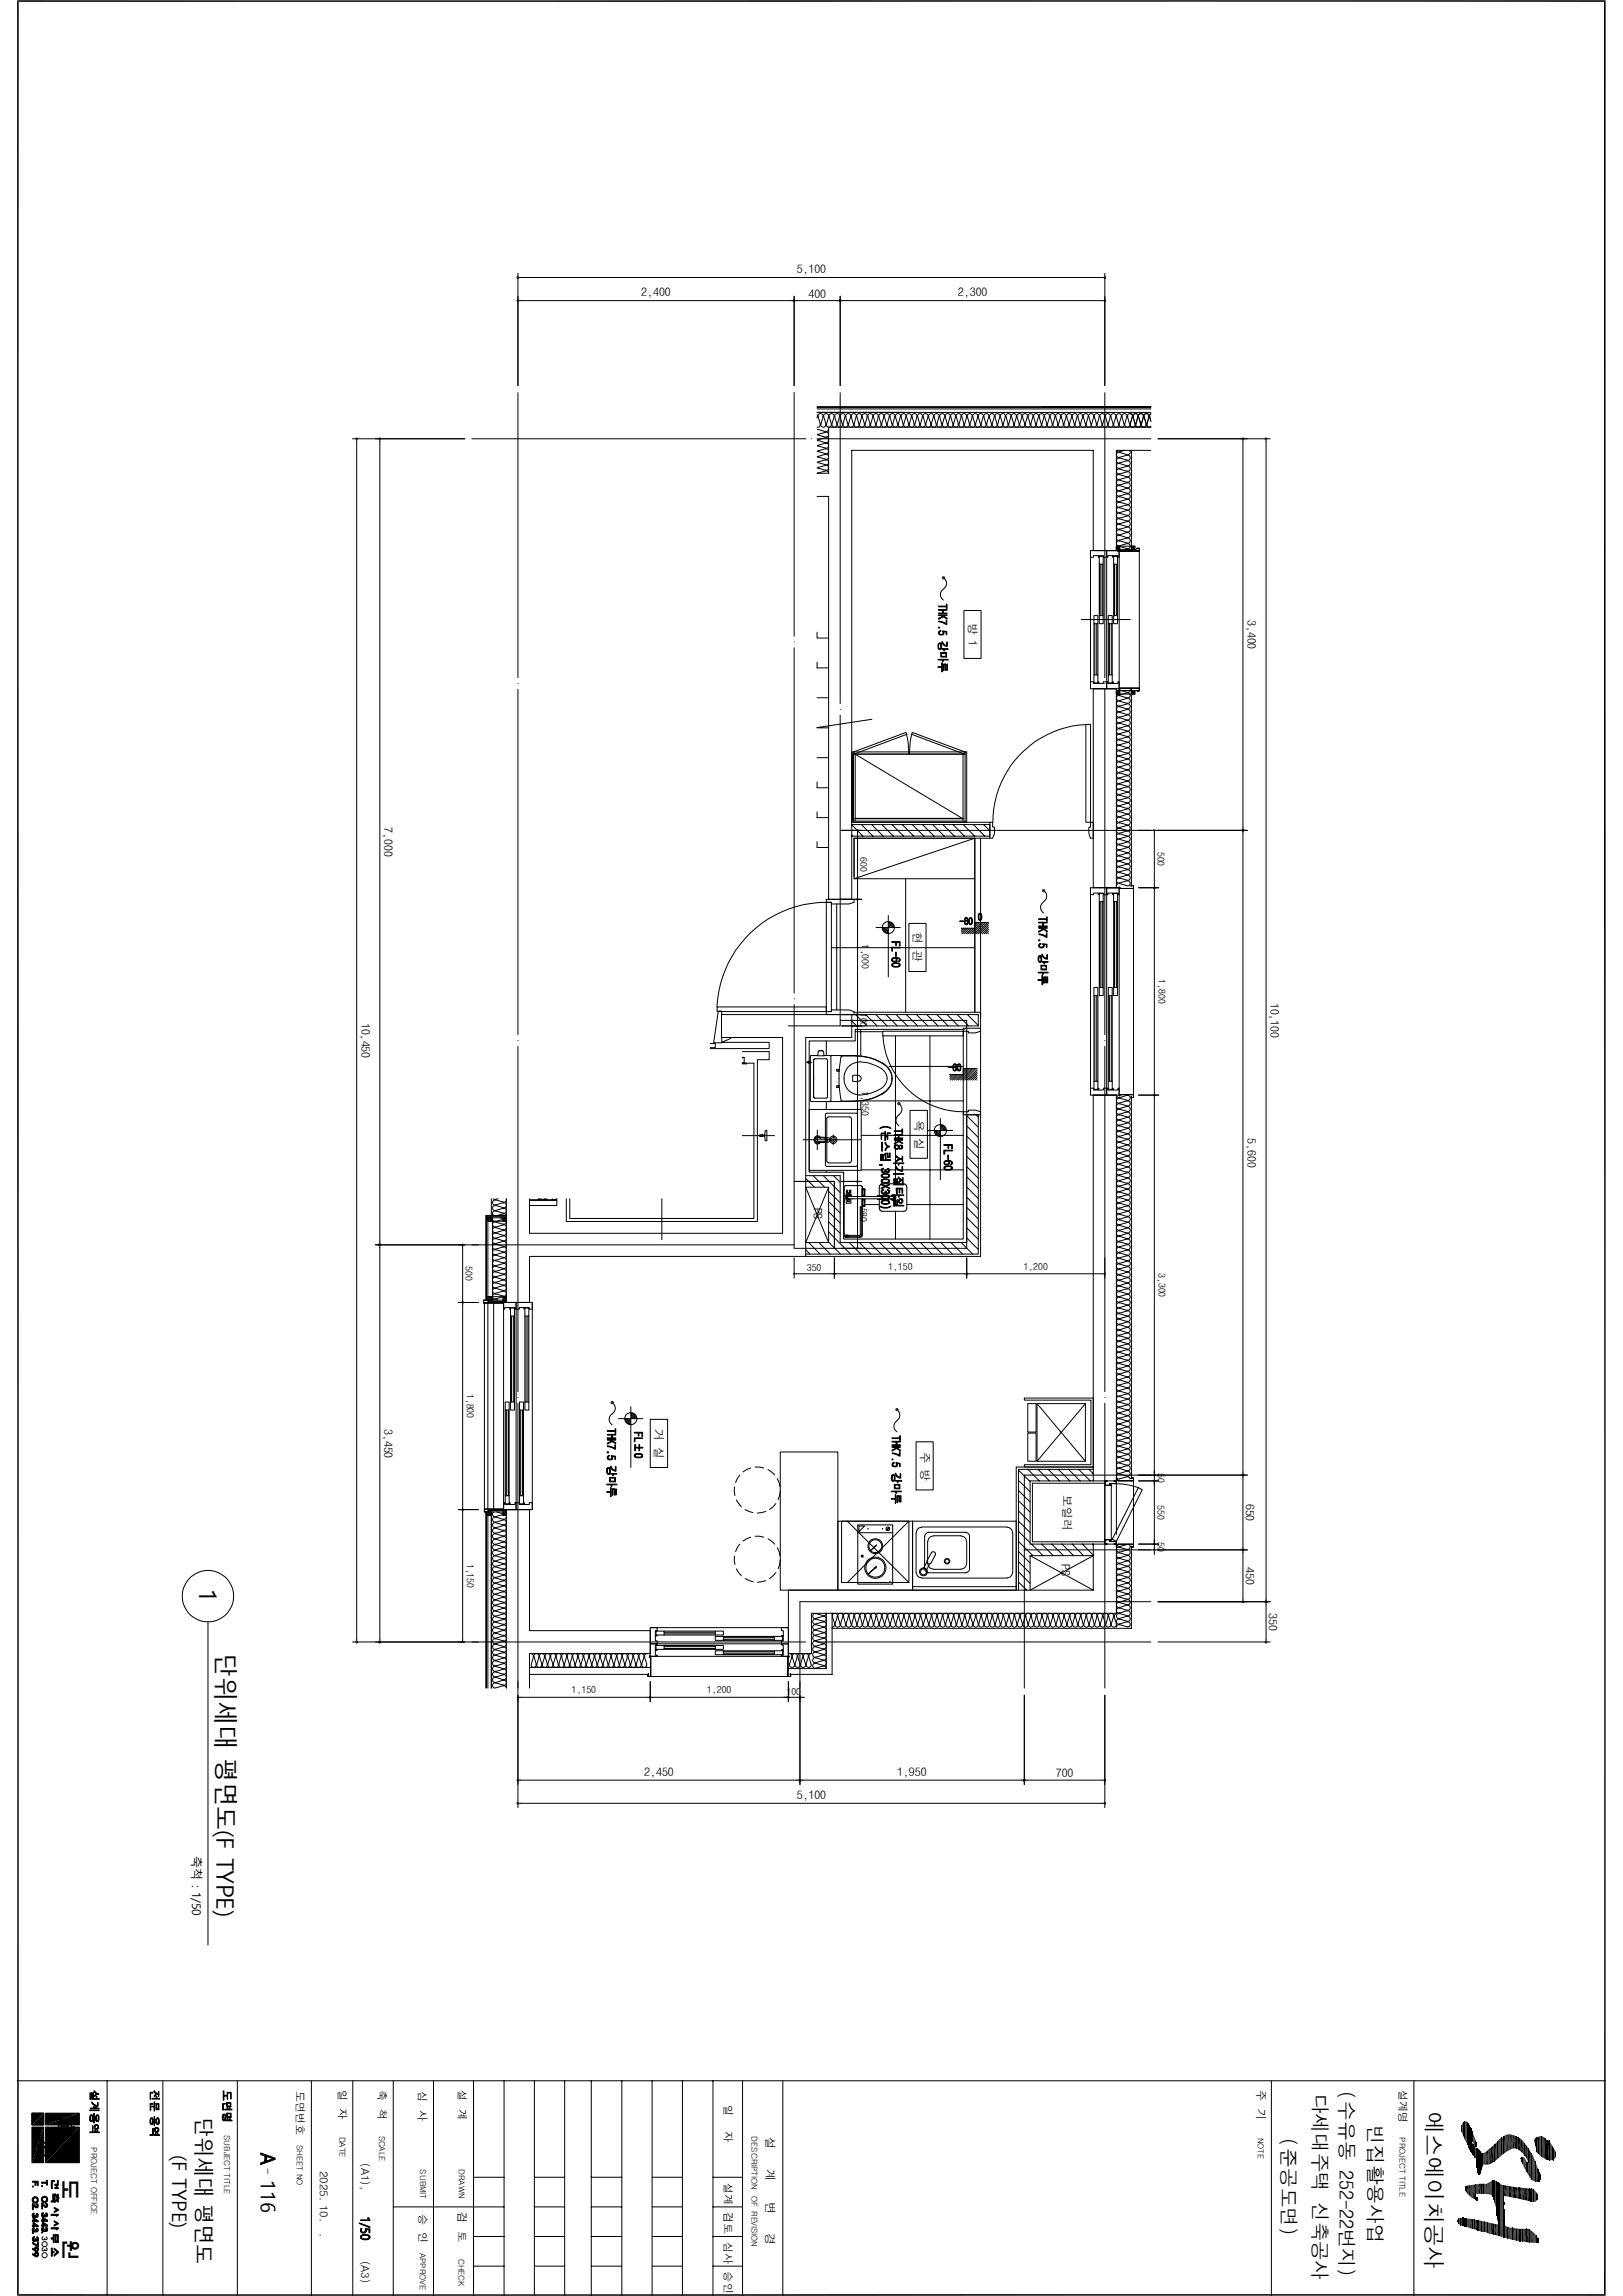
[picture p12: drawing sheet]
<svg xmlns="http://www.w3.org/2000/svg" width="297mm" height="420mm" viewBox="0 0 297 420" stroke-linecap="round" stroke-linejoin="round" font-family="sans-serif">
<defs><g id="words">
<g font-size="4.5">
<text x="10.5" y="386.9" transform="rotate(90 10.5 386.9)">道</text>
<text x="6.6" y="390.9" transform="rotate(90 6.6 390.9)">原</text>
</g>
<g font-size="4.4">
<text x="36.4" y="290.7" transform="rotate(90 36.4 290.7)">1</text>
<text x="39.6" y="302.3" transform="rotate(90 39.6 302.3)">단위세대 평면도(F TYPE)</text>
</g>
<text font-size="4.1" x="260.9" y="386.3" transform="rotate(90 260.9 386.3)">에스에이치공사</text>
<g font-size="3.7">
<text x="35.9" y="387.3" transform="rotate(90 35.9 387.3)">단위세대 평면도</text>
<text x="31.5" y="394.2" transform="rotate(90 31.5 394.2)">(F TYPE)</text>
<text x="47.7" y="398.8" transform="rotate(90 47.7 398.8)">116</text>
</g>
<g font-size="3.6">
<text x="240.2" y="382.9" transform="rotate(90 240.2 382.9)">다세대주택 신축공사</text>
<text x="245.1" y="382.5" transform="rotate(90 245.1 382.5)">(수유동 252-22번지)</text>
<text x="250.4" y="388.8" transform="rotate(90 250.4 388.8)">빈집활용사업</text>
<text x="234.5" y="391.2" transform="rotate(90 234.5 391.2)">(준공도면)</text>
<text x="11.5" y="398.8" transform="rotate(90 11.5 398.8)">도</text>
<text x="11.5" y="409.7" transform="rotate(90 11.5 409.7)">원</text>
</g>
<g font-size="2.2">
<text x="145.8" y="50">5,100</text>
<text x="117.3" y="54.1">2,400</text>
<text x="148" y="54.4">400</text>
<text x="175.3" y="54.1">2,300</text>
<text x="177.3" y="113.9" transform="rotate(90 177.3 113.9)">방 1</text>
<text x="228.3" y="113.4" transform="rotate(90 228.3 113.4)">3,400</text>
<text x="70.3" y="151.3" transform="rotate(90 70.3 151.3)">7,000</text>
<text x="167.1" y="170.4" transform="rotate(90 167.1 170.4)">현 관</text>
<text x="232.5" y="183.4" transform="rotate(90 232.5 183.4)">10,100</text>
<text x="66.1" y="187.1" transform="rotate(90 66.1 187.1)">10,450</text>
<text x="167.4" y="204.9" transform="rotate(90 167.4 204.9)">욕 실</text>
<text x="228.3" y="208.2" transform="rotate(90 228.3 208.2)">5,600</text>
<text x="148.9" y="220.9" transform="rotate(90 148.9 220.9)">PS</text>
<text x="70.3" y="261.4" transform="rotate(90 70.3 261.4)">3,450</text>
<text x="119.8" y="261.4" transform="rotate(90 119.8 261.4)">거 실</text>
<text x="168.5" y="265.5" transform="rotate(90 168.5 265.5)">주 방</text>
<text x="194.5" y="273.5" transform="rotate(90 194.5 273.5)">보일러</text>
<text x="228" y="275" transform="rotate(90 228 275)">650</text>
<text x="194.2" y="286.2" transform="rotate(90 194.2 286.2)">PS</text>
<text x="228" y="286.7" transform="rotate(90 228 286.7)">450</text>
<text x="232.2" y="295.1" transform="rotate(90 232.2 295.1)">350</text>
<text x="117.9" y="324.8">2,450</text>
<text x="145.8" y="329">5,100</text>
<text x="164.2" y="324.8">1,950</text>
<text x="193.2" y="325.1">700</text>
<text x="35.2" y="339.5" transform="rotate(90 35.2 339.5)">축척 : 1/50</text>
<text x="140.1" y="390.9" transform="rotate(90 140.1 390.9)">설</text>
<text x="140.1" y="396.8" transform="rotate(90 140.1 396.8)">계</text>
<text x="140.1" y="402.7" transform="rotate(90 140.1 402.7)">변</text>
<text x="140.1" y="408.6" transform="rotate(90 140.1 408.6)">경</text>
</g>
<g font-size="2">
<text x="54.2" y="382.4" transform="rotate(90 54.2 382.4)">도면번호</text>
<text x="61.9" y="382.2" transform="rotate(90 61.9 382.2)">일 자</text>
<text x="69.2" y="382.4" transform="rotate(90 69.2 382.4)">축 척</text>
<text x="76.6" y="382.5" transform="rotate(90 76.6 382.5)">심 사</text>
<text x="83.9" y="382.3" transform="rotate(90 83.9 382.3)">설 계</text>
<text x="230" y="382.3" transform="rotate(90 230 382.3)">주 기</text>
<text x="256" y="382.3" transform="rotate(90 256 382.3)">설계명</text>
<text x="132.5" y="385" transform="rotate(90 132.5 385)">일</text>
<text x="132.5" y="389.8" transform="rotate(90 132.5 389.8)">자</text>
<text x="66.1" y="395.7" transform="rotate(90 66.1 395.7)">(A1),</text>
<text x="48.3" y="396.5" transform="rotate(90 48.3 396.5)">-</text>
<text x="58.5" y="397" transform="rotate(90 58.5 397)">2025. 10.</text>
<text x="132.5" y="399.2" transform="rotate(90 132.5 399.2)">설계 검토 심사 승인</text>
<text x="76.7" y="404.9" transform="rotate(90 76.7 404.9)">승 인</text>
<text x="83.9" y="404.7" transform="rotate(90 83.9 404.7)">검 토</text>
<text x="58.5" y="408.5" transform="rotate(90 58.5 408.5)">.</text>
<text x="66.1" y="413.5" transform="rotate(90 66.1 413.5)">(A3)</text>
</g>
<g font-size="1.8">
<text x="211.8" y="155.8" transform="rotate(90 211.8 155.8)">500</text>
<text x="157.4" y="156.8" transform="rotate(90 157.4 156.8)">600</text>
<text x="157.7" y="172.8" transform="rotate(90 157.7 172.8)">1,000</text>
<text x="212" y="179.1" transform="rotate(90 212 179.1)">1,800</text>
<text x="157.4" y="185.3" transform="rotate(90 157.4 185.3)">100</text>
<text x="157.7" y="199.6" transform="rotate(90 157.7 199.6)">1,350</text>
<text x="157.4" y="220.9" transform="rotate(90 157.4 220.9)">580</text>
<text x="85.2" y="231.6" transform="rotate(90 85.2 231.6)">500</text>
<text x="147.7" y="232.5">350</text>
<text x="162.5" y="232.2">1,150</text>
<text x="187.3" y="232.2">1,200</text>
<text x="212" y="232.8" transform="rotate(90 212 232.8)">3,300</text>
<text x="85.4" y="254.9" transform="rotate(90 85.4 254.9)">1,800</text>
<text x="211.8" y="269.5" transform="rotate(90 211.8 269.5)">50</text>
<text x="211.8" y="275.3" transform="rotate(90 211.8 275.3)">550</text>
<text x="85.4" y="286" transform="rotate(90 85.4 286)">1,150</text>
<text x="211.8" y="282.1" transform="rotate(90 211.8 282.1)">50</text>
<text x="104.6" y="309.7">1,150</text>
<text x="129.4" y="309.7">1,200</text>
<text x="143.9" y="310">100</text>
</g>
<g font-size="1.5">
<text x="16.7" y="392.8" transform="rotate(90 16.7 392.8)">PROJECT OFFICE</text>
<text x="41" y="390.5" transform="rotate(90 41 390.5)">SUBJECT TITLE</text>
<text x="54.3" y="392.4" transform="rotate(90 54.3 392.4)">SHEET NO</text>
<text x="62.1" y="390.8" transform="rotate(90 62.1 390.8)">DATE</text>
<text x="69.4" y="390.7" transform="rotate(90 69.4 390.7)">SCALE</text>
<text x="137.5" y="390.8" transform="rotate(90 137.5 390.8)">DESCRIPTION</text>
<text x="230.2" y="391" transform="rotate(90 230.2 391)">NOTE</text>
<text x="256.1" y="391" transform="rotate(90 256.1 391)">PROJECT TITLE</text>
<text x="76.9" y="396.8" transform="rotate(90 76.9 396.8)">SUBMIT</text>
<text x="84" y="396.8" transform="rotate(90 84 396.8)">DRAWN</text>
<text x="137.5" y="401.7" transform="rotate(90 137.5 401.7)">OF REVISION</text>
<text x="76.8" y="412.1" transform="rotate(90 76.8 412.1)">APPROVE</text>
<text x="83.9" y="413.2" transform="rotate(90 83.9 413.2)">CHECK</text>
</g>
<text font-size="1.4" x="7.7" y="409" transform="rotate(90 7.7 409)">3030</text>
</g></defs>
<g fill="#000" stroke="#000" stroke-width=".18">
<path d="M171.7 114.7h.3v.2h-.3z" fill-rule="evenodd"/>
<path d="M171.8 115.6l.4-.2-.3 .3v.3l-.2-.1z" fill-rule="evenodd"/>
<path d="M171.8 117.6h.4v.6a.29 .29 0 0 0-.1-.3 .29 .29 0 0 0-.3-.1l-.1 .4z" fill-rule="evenodd"/>
<path d="M171.7 117.7v.5a.29 .29 0 0 0 .1 .4 .29 .29 0 0 0 .3 0l.1-.9 .1 .7a.35 .35 0 0 1-.4 .4 .35 .35 0 0 1-.2-.5z" fill-rule="evenodd"/>
<path d="M171.7 113.1l.8-.4 .1 .1-.9 .5z" fill-rule="evenodd"/>
<path d="M171.9 115.8a.4 .4 0 0 0 .4 .2 .4 .4 0 0 0 .3-.3v.4l-.1 .1-.6-.1z" fill-rule="evenodd"/>
<path d="M172.6 115.5l.2 .2-.1 .3z" fill-rule="evenodd"/>
<path d="M171.8 113.6l.8 .2 .5 .3v-.7h.2v.8l-1.5-.5z" fill-rule="evenodd"/>
<path d="M172.5 115.4l.8 .1v.6h-.2v-.5l-.5-.1v.5v-.3z" fill-rule="evenodd"/>
<path d="M171.7 110.9h1.5v-.4h.1v.8h-.1v-.3h-1.5z" fill-rule="evenodd"/>
<path d="M171.7 111.5h1.6v.1h-.7l-.1 .5v-.5h-.8z" fill-rule="evenodd"/>
<path d="M171.7 112.1h.8l.1-.5v.5h.7v.2h-1.6z" fill-rule="evenodd"/>
<path d="M171.7 112.5h1.6v.1h-1.6z" fill-rule="evenodd"/>
<path d="M172.3 112.6h.2l.8 .5v.1z" fill-rule="evenodd"/>
<path d="M172.3 117.4l.1-.1 .4 .6 .3 .2 .1-.7h.2v.8l-.7-.2z" fill-rule="evenodd"/>
<path d="M172.4 118.7h1.1v.1h-.7v.3h-.1v-.3h-.3z" fill-rule="evenodd"/>
<path d="M172.3 121.2h.2v1.7h-.2v-.8h-.6v-.1h.6z" fill-rule="evenodd"/>
<path d="M172.2 119.4h1v.8l-.1-.1v-.6h-.8z" fill-rule="evenodd"/>
<path d="M172.2 119.4l.1 .1v.6h.8l.1 .1h-1z" fill-rule="evenodd"/>
<path d="M172.7 121.5h.4v1h.2l.1-1v1.1h-.4v-1h-.2l-.1 1.1z" fill-rule="evenodd"/>
<path d="M171.7 120.6h1.8v.1h-.9v.3h-.1v-.3h-.8z" fill-rule="evenodd"/>
<path d="M163.9 174.2l.1 .8z" fill-rule="evenodd"/>
<path d="M164 175.3h.1l-.1 .3z" fill-rule="evenodd"/>
<path d="M163.3 175.6a.39 .39 0 0 0 .4 .3 .39 .39 0 0 0 .3-.3l.1-.2a.45 .45 0 0 1-.2 .6 .45 .45 0 0 1-.6-.2z" fill-rule="evenodd"/>
<path d="M163.2 176.3h.1v.3l.4 .2 .7-.1 .2-.2v.3l-.2 .1h-.9a.36 .36 0 0 1-.3-.6z" fill-rule="evenodd"/>
<path d="M163.2 175.3l.5-.2 .6 .1 .3 .1v.3l-.3-.3h-.8l-.1 .1-.2 .4z" fill-rule="evenodd"/>
<path d="M163.2 172.3h1.5v.7h-.1v-.6h-.6v.5h-.1v-.5h-.7z" fill-rule="evenodd"/>
<path d="M164.6 175.3a.3 .3 0 0 1 .1 .4 .3 .3 0 0 1-.4 .2l.3-.3z" fill-rule="evenodd"/>
<path d="M163.3 176.2l1-.1a.33 .33 0 0 1 .4 .2 .33 .33 0 0 1-.1 .4v-.3l-.2-.1h-.8l-.3 .2z" fill-rule="evenodd"/>
<path d="M163.2 173.3h1.5v.1h-1.4v.6h-.1z" fill-rule="evenodd"/>
<path d="M175.6 168.4h.7v.2h-.7z" fill-rule="evenodd"/>
<path d="M176.6 168.4h.2l-.2 .1z" fill-rule="evenodd"/>
<path d="M176.6 167.9h.3l-.3 .2v.7l.1 .2 .3 .1a.5 .5 0 0 1-.5-.2 .5 .5 0 0 1 0-.5z" fill-rule="evenodd"/>
<path d="M176.6 168.4a.4 .4 0 0 1 .5 .1 .4 .4 0 0 1-.1 .6l-.2-.1a.34 .34 0 0 0 .2-.3 .34 .34 0 0 0-.2-.3z" fill-rule="evenodd"/>
<path d="M176.6 167.9h.1a.32 .32 0 0 1 .5 .3l-.3-.3z" fill-rule="evenodd"/>
<path d="M177.4 167.9h.4l-.3 .1-.1 .4v.5l.2 .1h-.2l-.1-.2z" fill-rule="evenodd"/>
<path d="M177.6 168h.2l.1 .1v.5a.33 .33 0 0 1 0 .4 .33 .33 0 0 1-.5 0h.3l.1-.1v-.6z" fill-rule="evenodd"/>
<path d="M179.2 167.1h.3l-.3 .2v.8l.2 .1h-.3l-.1-.2z" fill-rule="evenodd"/>
<path d="M179.4 167.2h.2l.1 .1v.6a.3 .3 0 0 1-.2 .4 .3 .3 0 0 1-.3-.1h.3l.1-.3v-.4z" fill-rule="evenodd"/>
<path d="M190.1 171.9h.2v.2h-.2z" fill-rule="evenodd"/>
<path d="M190.2 172.7l.3-.1v.1l-.3 .1v.5l-.1-.2z" fill-rule="evenodd"/>
<path d="M190.2 174.8l.3 .1v.5a.28 .28 0 0 0 0-.3 .28 .28 0 0 0-.3-.1l-.1 .4z" fill-rule="evenodd"/>
<path d="M190 175l.1 .4a.27 .27 0 0 0 0 .4 .27 .27 0 0 0 .4 0v-.9l.1 .8a.34 .34 0 0 1-.4 .3 .34 .34 0 0 1-.2-.5z" fill-rule="evenodd"/>
<path d="M190.1 170.3l.9-.3-.9 .5z" fill-rule="evenodd"/>
<path d="M190.2 173a.39 .39 0 0 0 .4 .3 .39 .39 0 0 0 .4-.3v.3l-.3 .1h-.4z" fill-rule="evenodd"/>
<path d="M191 172.8l.1 .2-.1 .3z" fill-rule="evenodd"/>
<path d="M190.5 176.6h1v.8l-.1-.7h-.8z" fill-rule="evenodd"/>
<path d="M190.5 176.6l.1 .1v.5h.8l.1 .2h-1z" fill-rule="evenodd"/>
<path d="M190.1 170.8l.8 .2 .6 .3v-.7h.1v.8l-.8-.3-.6-.1z" fill-rule="evenodd"/>
<path d="M190.8 172.6l.8 .1v.6h-.1v-.5h-.5v.5v-.4z" fill-rule="evenodd"/>
<path d="M190.1 168.1h1.4v-.4h.1v.8h-.1v-.3h-1.4z" fill-rule="evenodd"/>
<path d="M190.1 168.7h1.5v.1h-.6l-.2 .6v-.6h-.7z" fill-rule="evenodd"/>
<path d="M190.1 169.4h.7l.2-.6v.6h.6v.1h-1.5z" fill-rule="evenodd"/>
<path d="M190.1 169.7h1.5v.1h-1.5z" fill-rule="evenodd"/>
<path d="M190.6 169.8l1 .5v.1z" fill-rule="evenodd"/>
<path d="M190.6 174.7l.2-.2 .4 .7 .4 .1v-.7h.1v.9l-.7-.3z" fill-rule="evenodd"/>
<path d="M191 178.7h.4v1h.2v-1h.1v1.1h-.4v-1h-.2l-.1 1.1z" fill-rule="evenodd"/>
<path d="M190.7 175.9h1.1v.1h-.6v.3h-.1v-.3h-.4z" fill-rule="evenodd"/>
<path d="M190 177.8h1.8v.2h-.9l-.1 .3v-.3h-.8z" fill-rule="evenodd"/>
<path d="M173.6 195.2l.6 .1z" fill-rule="evenodd"/>
<path d="M174.5 195.2h.2z" fill-rule="evenodd"/>
<path d="M174.5 194.8l.3-.1-.3 .2v.8l.4 .1a.51 .51 0 0 1-.5-.2 .51 .51 0 0 1 0-.5z" fill-rule="evenodd"/>
<path d="M174.5 195.2a.39 .39 0 0 1 .5 .1 .39 .39 0 0 1-.1 .5h-.2l.2-.1v-.4z" fill-rule="evenodd"/>
<path d="M174.5 194.7a.31 .31 0 0 1 .4-.1 .31 .31 0 0 1 .1 .3l-.2-.2z" fill-rule="evenodd"/>
<path d="M175.3 194.7h.4h-.3l-.1 .2v.7l.2 .2h-.2l-.1-.3z" fill-rule="evenodd"/>
<path d="M175.5 194.7h.2l.2 .4-.1 .6-.2 .2-.3-.1h.3l.1-.3v-.5z" fill-rule="evenodd"/>
<path d="M190.7 178.4h.1v1.7h-.1v-.8h-.8v-.1h.8z" fill-rule="evenodd"/>
<path d="M161 213l.1 .1 .4-.1v.2h-.5z" fill-rule="evenodd"/>
<path d="M161.3 208.9h.2v1.7h-.2z" fill-rule="evenodd"/>
<path d="M161.3 213.8l.4-.1v.1l-.3 .2v.4l-.2-.2z" fill-rule="evenodd"/>
<path d="M161.3 217.7l.4-.1v.1l-.3 .2v.4l-.2-.2z" fill-rule="evenodd"/>
<path d="M161.2 207.3h.6v.1h-.5v1z" fill-rule="evenodd"/>
<path d="M161.3 211.3v.8h.2l.2-.8v.8h.1v.2h-.7z" fill-rule="evenodd"/>
<path d="M161.1 211.2h.7v.1h-.1l-.2 .8v-.8h-.2l-.1 .8z" fill-rule="evenodd"/>
<path d="M161.2 217.3l.7-.3 .2 .1-.9 .4z" fill-rule="evenodd"/>
<path d="M161.4 214.1a.32 .32 0 0 0 .3 .3 .32 .32 0 0 0 .3-.4l.1 .4-.3 .1h-.3z" fill-rule="evenodd"/>
<path d="M161.4 218a.32 .32 0 0 0 .3 .2 .32 .32 0 0 0 .3-.3l.1 .3a.46 .46 0 0 1-.7 .1z" fill-rule="evenodd"/>
<path d="M162 214h.1v.4z" fill-rule="evenodd"/>
<path d="M162 217.9h.1v.3z" fill-rule="evenodd"/>
<path d="M162.1 211.1l.1 .9h-.1z" fill-rule="evenodd"/>
<path d="M162.1 210l.4-.3v.1l-.2 .2-.2 .5-.1-.2z" fill-rule="evenodd"/>
<path d="M162.1 214a.28 .28 0 0 0 .3 .3 .28 .28 0 0 0 .3-.2l-.1 .3-.3 .1-.2-.2z" fill-rule="evenodd"/>
<path d="M161.3 214.9l.1-.1 .1 .4 .6 .1a.48 .48 0 0 0 .6-.2l-.1 .3h-.9a.41 .41 0 0 1-.4-.5z" fill-rule="evenodd"/>
<path d="M161.3 215.9l.1-.1v.3l.3 .2h.7l.3-.3-.1 .4h-1a.35 .35 0 0 1-.3-.5z" fill-rule="evenodd"/>
<path d="M162.1 217.9a.28 .28 0 0 0 .3 .3 .28 .28 0 0 0 .3-.2v.3l-.4 .1-.2-.2z" fill-rule="evenodd"/>
<path d="M161.3 218.8l.1-.1v.4l.4 .1h.7l.2-.3v.3l-.2 .1h-.9a.36 .36 0 0 1-.3-.5z" fill-rule="evenodd"/>
<path d="M162.1 216.9l.7-.3v.1l-.6 .3z" fill-rule="evenodd"/>
<path d="M161.9 209h.2l.1 .4 .6 .3v.1h-.3l-.3-.2z" fill-rule="evenodd"/>
<path d="M162.3 213.7h.1a.36 .36 0 0 1 .4 .2 .36 .36 0 0 1-.1 .5v-.4l-.4-.1z" fill-rule="evenodd"/>
<path d="M161.4 214.8l.3-.1h.8a.34 .34 0 0 1 .3 .2 .34 .34 0 0 1-.1 .4v-.3l-.2-.2h-.8l-.3 .3z" fill-rule="evenodd"/>
<path d="M161.4 215.8l.3-.2 .8 .1a.35 .35 0 0 1 .3 .2 .35 .35 0 0 1-.1 .4v-.3l-.2-.2h-.8l-.3 .2z" fill-rule="evenodd"/>
<path d="M161.2 216.5l1.6 .8v.1l-1.6-.7z" fill-rule="evenodd"/>
<path d="M162.3 217.6h.1a.37 .37 0 0 1 .4 .2 .37 .37 0 0 1-.1 .4l-.1-.4-.3-.1z" fill-rule="evenodd"/>
<path d="M161.4 218.7l.9-.1a.37 .37 0 0 1 .4 .1 .37 .37 0 0 1 0 .5l-.1-.4-.6-.1a.48 .48 0 0 0-.6 .2z" fill-rule="evenodd"/>
<path d="M161.4 219.6l.9-.1a.38 .38 0 0 1 .4 .2 .38 .38 0 0 1 0 .4v-.3l-.3-.1h-.8l-.2 .2z" fill-rule="evenodd"/>
<path d="M161.9 210.9h.6v.7h.3v-.7h.1v.9h-.5v-.7h-.3v.9z" fill-rule="evenodd"/>
<path d="M161.9 207h.2v.7h.2v-.5h.6v.2l-.4-.1v1.1h-.2v-.5h-.2v.8h-.2z" fill-rule="evenodd"/>
<path d="M162 212.1h1v.2h-1z" fill-rule="evenodd"/>
<path d="M161.1 206.3l1-.3 .6 .2 .3 .3-.8-.3h-.6l-.6 .3z" fill-rule="evenodd"/>
<path d="M164.1 217.5l.1 .9h-.1z" fill-rule="evenodd"/>
<path d="M163.6 215.6h.4v1h.1v-1h.2v1.1h-.4v-1h-.2l-.1 1.1z" fill-rule="evenodd"/>
<path d="M163.7 209.6l.2-.2h.4l.1 .1v.3a.34 .34 0 0 0-.3-.3 .34 .34 0 0 0-.4 .3v.3z" fill-rule="evenodd"/>
<path d="M163.7 209.1l.7-.4 .1 .1-.8 .5z" fill-rule="evenodd"/>
<path d="M164 212.3l.6-.3v.1l-.3 .2-.2 .3-.1-.2z" fill-rule="evenodd"/>
<path d="M164.5 215.3l.4 .5a.47 .47 0 0 1-.5-.4z" fill-rule="evenodd"/>
<path d="M164.6 209.5h.5v.3a.25 .25 0 0 0-.3-.2 .25 .25 0 0 0-.3 .2z" fill-rule="evenodd"/>
<path d="M164.6 219.3h.5v.4a.26 .26 0 0 0-.3-.3 .26 .26 0 0 0-.2 .3l-.1 .3v-.5z" fill-rule="evenodd"/>
<path d="M163.7 206.8h1.4v-.3h.1v.8h-.1v-.3h-1.4z" fill-rule="evenodd"/>
<path d="M163.7 209.8a.35 .35 0 0 0 .4 .3 .35 .35 0 0 0 .3-.3v-.3l.1 .1v.2a.26 .26 0 0 0 .3 .3 .26 .26 0 0 0 .3-.3v-.3v.1a.39 .39 0 0 1-.1 .6 .39 .39 0 0 1-.5-.2l-.2 .2h-.4l-.2-.1z" fill-rule="evenodd"/>
<path d="M164 211.4l.8 .5h.3l.1-.4v1l-.1-.5-.5 .1v-.1l-.6-.5z" fill-rule="evenodd"/>
<path d="M163.9 213.4l.1-.1 .4 .6 .7 .2v-.7h.1v.8l-.8-.2z" fill-rule="evenodd"/>
<path d="M164 217.3h1.2v1h-.1v-.8h-.4v.7h-.2v-.7h-.4v.9z" fill-rule="evenodd"/>
<path d="M163.7 207.5h1.5v.1h-.7l-.1 .6v-.6h-.7z" fill-rule="evenodd"/>
<path d="M163.7 208.2h.7l.1-.6v.6h.7v.1h-1.5z" fill-rule="evenodd"/>
<path d="M163.7 208.4h1.5v.2h-1.5z" fill-rule="evenodd"/>
<path d="M164.2 208.6h.2l.8 .5v.1z" fill-rule="evenodd"/>
<path d="M164.6 219.7a.26 .26 0 0 0 .2 .3 .26 .26 0 0 0 .3-.3v-.3l.1 .4a.4 .4 0 0 1-.2 .3 .4 .4 0 0 1-.5-.1z" fill-rule="evenodd"/>
<path d="M165.1 215.4h.2v1h-.2v-.5h-.1l-.5 .6v-.3l.4-.4h.2z" fill-rule="evenodd"/>
<path d="M163.5 212.7h1.9v.2h-.9v.2h-.1v-.2h-.9z" fill-rule="evenodd"/>
<path d="M163.5 214.7h1.9v.1h-1.9z" fill-rule="evenodd"/>
<path d="M164.4 216.6h1v.1h-1z" fill-rule="evenodd"/>
<path d="M163.5 218.6l1.9 .1h-.9v.3h-.1v-.3h-.9z" fill-rule="evenodd"/>
<path d="M173.4 211.3h.2v.8h-.2z" fill-rule="evenodd"/>
<path d="M173.5 212.4l.1 .3z" fill-rule="evenodd"/>
<path d="M172.8 212.7a.39 .39 0 0 0 .4 .3 .39 .39 0 0 0 .4-.3v-.2a.45 .45 0 0 1-.1 .6 .45 .45 0 0 1-.7-.2z" fill-rule="evenodd"/>
<path d="M172.8 212.4l.3-.1h.7l.4 .1v.3l-.2-.2-.6-.1a.39 .39 0 0 0-.6 .3v.2l-.1-.2z" fill-rule="evenodd"/>
<path d="M172.8 213.4l.1 .3 .3 .2h.8l.2-.2v.2l-.3 .1h-.8a.34 .34 0 0 1-.3-.2 .34 .34 0 0 1 0-.4z" fill-rule="evenodd"/>
<path d="M172.7 210.4h1.6v.1h-1.4v.6h-.2z" fill-rule="evenodd"/>
<path d="M172.7 209.4h1.6v.7h-.1v-.6h-.6v.6h-.1v-.6h-.8z" fill-rule="evenodd"/>
<path d="M174.2 212.5a.35 .35 0 0 1 .1 .4 .35 .35 0 0 1-.4 .2l.3-.2z" fill-rule="evenodd"/>
<path d="M172.8 213.4l1.1-.1a.38 .38 0 0 1 .3 .2 .38 .38 0 0 1 0 .4v-.3l-.3-.2h-.8l-.2 .3z" fill-rule="evenodd"/>
<path d="M161.3 219.8l.1-.1v.3l.4 .2 .7-.1 .2-.2v.2l-.2 .2h-.8a.39 .39 0 0 1-.4-.5z" fill-rule="evenodd"/>
<path d="M161 220.6l.9 .3 1.1-.2-.6 .3h-.7l-.6-.2z" fill-rule="evenodd"/>
<path d="M163.6 219.5h.4v1h.2l.1-1v1.1h-.4v-1h-.2l-.1 1.1z" fill-rule="evenodd"/>
<path d="M164.4 220.5h1v.1h-1z" fill-rule="evenodd"/>
<path d="M111.1 265.6h.2v.2h-.2z" fill-rule="evenodd"/>
<path d="M111.2 266.4l.3-.2-.2 .3v.4l-.2-.2z" fill-rule="evenodd"/>
<path d="M111.2 268.5l.4 .1v.5a.33 .33 0 0 0-.3-.5l-.2 .5z" fill-rule="evenodd"/>
<path d="M111.1 268.6v.6a.28 .28 0 0 0 .3 .4 .28 .28 0 0 0 .2-.4v-.6l.1 .6a.35 .35 0 0 1-.3 .5 .35 .35 0 0 1-.4-.5z" fill-rule="evenodd"/>
<path d="M111.7 272.1h.1v1.7h-.1v-.8h-.7v-.2h.7z" fill-rule="evenodd"/>
<path d="M111.1 264l.8-.4 .1 .1-.9 .5z" fill-rule="evenodd"/>
<path d="M111.3 266.6a.39 .39 0 0 0 .3 .3 .39 .39 0 0 0 .4-.3v.4h-.2h-.5z" fill-rule="evenodd"/>
<path d="M112 266.4l.1 .2-.1 .3z" fill-rule="evenodd"/>
<path d="M111.5 270.3h1.1v.8l-.1-.2v-.5h-.8z" fill-rule="evenodd"/>
<path d="M111.5 270.3l.2 .1v.5h.8l.1 .2h-1.1z" fill-rule="evenodd"/>
<path d="M111.2 264.5l.8 .2 .5 .3v-.7h.1v.8l-.7-.3-.7-.2z" fill-rule="evenodd"/>
<path d="M111.8 266.3l.8 .1v.6h-.1v-.6h-.5v.5v-.4z" fill-rule="evenodd"/>
<path d="M111.1 261.7h1.5v-.3h.1v.8h-.1v-.4h-1.5z" fill-rule="evenodd"/>
<path d="M111.1 262.4h1.6v.1h-.7l-.1 .5v-.5h-.8z" fill-rule="evenodd"/>
<path d="M111.1 263h.8l.1-.5v.5h.7v.1h-1.6z" fill-rule="evenodd"/>
<path d="M111.1 263.3h1.6v.1h-1.6z" fill-rule="evenodd"/>
<path d="M111.6 263.4h.3l.8 .5v.2z" fill-rule="evenodd"/>
<path d="M111.8 268.2l.2 .4 .6 .4v-.7h.1v.8h-.3l-.4-.3-.3-.4z" fill-rule="evenodd"/>
<path d="M112.1 272.3h.4v1h.2l.1-1v1.2h-.4v-1h-.3v1z" fill-rule="evenodd"/>
<path d="M111.8 269.5h1.1v.2h-.7v.3h-.1v-.3h-.3z" fill-rule="evenodd"/>
<path d="M111 271.5h1.9v.1h-.9v.3h-.2v-.3h-.8z" fill-rule="evenodd"/>
<path d="M116.2 264.2h.1v1.2h-.1z" fill-rule="evenodd"/>
<path d="M116.1 266.1l.1-.1v.4l.3 .1h.8l.2-.2v.2l-.3 .2-.8-.1a.34 .34 0 0 1-.3-.5z" fill-rule="evenodd"/>
<path d="M116.1 263h1.5v.1h-1.4v.6h-.1z" fill-rule="evenodd"/>
<path d="M116.1 262h1.5v.8h-.1v-.7h-.6v.6h-.1v-.6h-.7z" fill-rule="evenodd"/>
<path d="M116.2 266l.3-.1h.7a.39 .39 0 0 1 .4 .2 .39 .39 0 0 1-.1 .4l-.2-.4-.8-.1-.3 .3z" fill-rule="evenodd"/>
<path d="M116.3 264.8h.6v-.6h.2v.6h.5v.1h-.5v.5h-.2v-.5h-.6z" fill-rule="evenodd"/>
<path d="M163.2 266.9h.2v.1h-.2z" fill-rule="evenodd"/>
<path d="M163.3 267.7l.4-.2-.3 .3-.1 .4z" fill-rule="evenodd"/>
<path d="M163.3 269.8l.3-.1 .1 .2v.5a.34 .34 0 0 0-.4-.5l-.1 .5z" fill-rule="evenodd"/>
<path d="M163.2 269.9v.5a.24 .24 0 0 0 .1 .3 .24 .24 0 0 0 .3 0l.1-.8 .1 .7a.35 .35 0 0 1-.4 .4 .35 .35 0 0 1-.3-.5z" fill-rule="evenodd"/>
<path d="M163.1 274.1h.7l.1-.7v1.6l-.1-.8h-.7z" fill-rule="evenodd"/>
<path d="M163.2 265.3l.8-.4 .1 .1-.9 .4z" fill-rule="evenodd"/>
<path d="M163.4 267.9a.4 .4 0 0 0 .4 .3 .4 .4 0 0 0 .3-.3v.3l-.1 .1h-.6z" fill-rule="evenodd"/>
<path d="M164.1 267.7v.5z" fill-rule="evenodd"/>
<path d="M163.7 271.5h1v.8l-.2-.1v-.5h-.7z" fill-rule="evenodd"/>
<path d="M163.7 271.5l.1 .2v.5h.7l.2 .1h-1z" fill-rule="evenodd"/>
<path d="M163.3 265.8l.7 .1 .6 .3v-.6h.1v.8l-1.4-.5z" fill-rule="evenodd"/>
<path d="M164 267.5l.7 .2v.6l-.1-.5-.5-.1v.5z" fill-rule="evenodd"/>
<path d="M163.2 263.7h1.6v.1h-.7l-.1 .5v-.5h-.8z" fill-rule="evenodd"/>
<path d="M163.2 264.3h.8l.1-.5v.5h.7v.1h-1.6z" fill-rule="evenodd"/>
<path d="M163.2 264.6h1.6v.2h-1.6z" fill-rule="evenodd"/>
<path d="M163.7 264.8l1.1 .4v.2z" fill-rule="evenodd"/>
<path d="M163.2 263h1.4v-.4h.2v.9h-.2v-.4h-1.4z" fill-rule="evenodd"/>
<path d="M163.9 269.5l.2 .4 .5 .4 .1-.7h.1v.8l-.4-.1-.3-.3-.3-.4z" fill-rule="evenodd"/>
<path d="M164.1 273.6h.5v1h.2v-1h.1v1.1h-.4v-1h-.2v1.1h-.2z" fill-rule="evenodd"/>
<path d="M163.9 270.8h1.1v.2l-.7-.1v.3h-.1v-.3h-.3z" fill-rule="evenodd"/>
<path d="M163.1 272.8h1.9v.1h-1v.3v-.3h-.9z" fill-rule="evenodd"/>
<path d="M5.9 399h1.1v.8h-.2v-.6h-.2v.6h-.2v-.6h-.5z" fill-rule="evenodd"/>
<path d="M7.6 399.8h.2v.2h-.2z" fill-rule="evenodd"/>
<path d="M7.6 399.2h.9v-.4h.2v.9h-.2v-.3h-.9z" fill-rule="evenodd"/>
<path d="M9.4 398.9h.5v.2h-.3v1.2h-.2z" fill-rule="evenodd"/>
<path d="M10.5 398.9h.2v.9h-.7v-.3h.5z" fill-rule="evenodd"/>
<path d="M16.6 387.5a.22 .22 0 0 0 0 .3 .22 .22 0 0 0 .3-.1v-.2v.5l-.3 .1z" fill-rule="evenodd"/>
<path d="M16.6 386.9a.46 .46 0 0 1 .4 .2 .46 .46 0 0 1 0 .5l-.1 .4v-.6a.23 .23 0 0 0 0-.3 .23 .23 0 0 0-.3 0l-.1 .9-.1-.8z" fill-rule="evenodd"/>
<path d="M16.9 388.8l.1 1.3h-.6v-.1h.5z" fill-rule="evenodd"/>
<path d="M16.5 382.8h.3v1.1h.2l.1-1.1v1.2h-.3v-1.1h-.2l-.1 1.1z" fill-rule="evenodd"/>
<path d="M17.3 387.1h.2v.2h-.2z" fill-rule="evenodd"/>
<path d="M17.1 386.6h.2v1.1h.2v.1h-.2v.5h-.2z" fill-rule="evenodd"/>
<path d="M17.4 383.2l.3-.2v.1l-.4 .4-.1-.1z" fill-rule="evenodd"/>
<path d="M16.8 384.5l.3 .4 .6 .2h.2v-.5v.7l-.7-.2-.4-.4z" fill-rule="evenodd"/>
<path d="M17.3 388.8l.1 .3a.3 .3 0 0 0 .3 .3 .3 .3 0 0 0 .2-.3v.3a.43 .43 0 0 1-.6 0 .43 .43 0 0 1 0-.6z" fill-rule="evenodd"/>
<path d="M17.6 387.5a.24 .24 0 0 0 .1 .3 .24 .24 0 0 0 .3 0v-.3v.5l-.3 .1z" fill-rule="evenodd"/>
<path d="M17.4 388.7a.44 .44 0 0 1 .6 .1 .44 .44 0 0 1-.1 .6v-.3a.3 .3 0 0 0-.2-.4 .3 .3 0 0 0-.3 .4z" fill-rule="evenodd"/>
<path d="M17.3 382.4l.4 .5h.4v.2h-.4l-.5-.4z" fill-rule="evenodd"/>
<path d="M16.5 385.6h.6v-.3h.1v.3h.3v-.3h.1v.3l.5 .1z" fill-rule="evenodd"/>
<path d="M17.7 386.9a.46 .46 0 0 1 .4 .2 .46 .46 0 0 1 0 .5l-.1 .4v-.5a.3 .3 0 0 0 0-.3 .3 .3 0 0 0-.3-.2l-.1 1-.1-.9z" fill-rule="evenodd"/>
<path d="M17.2 383.9h.4v-.4h.1v.4h.5v.1h-1z" fill-rule="evenodd"/>
<path d="M16.4 386h1.8v.1h-1.8z" fill-rule="evenodd"/>
<path d="M17.4 389.6h.1v.4h.2v-.4h.2v.4h.3v.1h-1.1v-.1h.3z" fill-rule="evenodd"/>
<path d="M27.6 388v.1a.2 .2 0 0 0 0 .3 .2 .2 0 0 0 .3-.1v-.3v.5l-.3 .1z" fill-rule="evenodd"/>
<path d="M27.5 382.7h.5v.2h-.4v1.1z" fill-rule="evenodd"/>
<path d="M27.5 384.8h.5l-.1 .1h-.3v1.1h-.1z" fill-rule="evenodd"/>
<path d="M27.6 387.4a.45 .45 0 0 1 .5 .3 .45 .45 0 0 1-.1 .5l-.1 .3v-.5a.26 .26 0 0 0 0-.3 .26 .26 0 0 0-.3-.1v.9l-.2-.6z" fill-rule="evenodd"/>
<path d="M27.9 389.3h.2v1.3h-.7v-.1h.5z" fill-rule="evenodd"/>
<path d="M28.2 384.5l.1 1.7-.1-.8h-.4v-.1h.4z" fill-rule="evenodd"/>
<path d="M28.3 387.7l.2 .1h-.2z" fill-rule="evenodd"/>
<path d="M28.2 387.1l.1 1.1h.2v.1h-.2v.6z" fill-rule="evenodd"/>
<path d="M28.3 383.3l.4-.3-.4 .5z" fill-rule="evenodd"/>
<path d="M28.3 389.3l.1 .3a.3 .3 0 0 0 .3 .3 .3 .3 0 0 0 .3-.3v.3a.42 .42 0 0 1-.6 0 .42 .42 0 0 1-.1-.6z" fill-rule="evenodd"/>
<path d="M28.7 388v.1a.2 .2 0 0 0 0 .3 .2 .2 0 0 0 .3-.1v-.3v.5l-.3 .1z" fill-rule="evenodd"/>
<path d="M28.5 384.8h.6v1.1l-.1-.2v-.8z" fill-rule="evenodd"/>
<path d="M28.5 384.8l.2 .1v.8h.3l.1 .2h-.6z" fill-rule="evenodd"/>
<path d="M28.2 382.4l.6 .5h.2l.1-.3v.9l-.1-.4h-.3l-.3-.2-.2-.3z" fill-rule="evenodd"/>
<path d="M28.4 389.2h.1a.42 .42 0 0 1 .5 .2 .42 .42 0 0 1 0 .5v-.3a.3 .3 0 0 0-.3-.3 .3 .3 0 0 0-.3 .3z" fill-rule="evenodd"/>
<path d="M28.7 387.4a.45 .45 0 0 1 .5 .3 .45 .45 0 0 1-.1 .5l-.1 .3v-.5a.25 .25 0 0 0 0-.3 .25 .25 0 0 0-.3-.1v.9l-.2-.7z" fill-rule="evenodd"/>
<path d="M27.8 383.8h.8v-.3h.1v.3l.5 .1-1.4 .1z" fill-rule="evenodd"/>
<path d="M28.4 390.1l.1 .4h.2v-.4h.2v.4l.3 .1h-1v-.1h.2z" fill-rule="evenodd"/>
<path d="M40.8 384.8h.4v.1h-.3v1.1z" fill-rule="evenodd"/>
<path d="M40.8 386.8v.6a.23 .23 0 0 0 0 .3 .23 .23 0 0 0 .3-.1l.1-.2v.4a.37 .37 0 0 1-.4 0 .37 .37 0 0 1-.1-.4z" fill-rule="evenodd"/>
<path d="M40.9 386.8a.48 .48 0 0 1 .4 .2 .48 .48 0 0 1 0 .5l-.1 .3v-.5a.24 .24 0 0 0 0-.3 .24 .24 0 0 0-.3 0l-.1 .3z" fill-rule="evenodd"/>
<path d="M40.9 382.5h.1v.8h.5l-.1 .2-.4-.1v.8h-.1z" fill-rule="evenodd"/>
<path d="M41.5 384.6h.7v.8v-.7h-.6z" fill-rule="evenodd"/>
<path d="M41.5 384.6l.1 .6h.6v.2h-.7z" fill-rule="evenodd"/>
<path d="M41.6 382.7h.7v1.3l-.1-1.1h-.5l-.1 1.1z" fill-rule="evenodd"/>
<path d="M41.5 386.5h.8v.8l-.1-.1v-.5h-.6z" fill-rule="evenodd"/>
<path d="M41.5 386.5l.1 .2v.5h.6l.1 .1h-.8z" fill-rule="evenodd"/>
<path d="M41.1 385.8h.5v-.4l.1 .4h.3v-.4h.1v.4h.4v.2h-1.4z" fill-rule="evenodd"/>
<path d="M41.6 387.4h.1v.4h.3v-.4h.1v.4h.4v.1h-1.2v-.1h.3z" fill-rule="evenodd"/>
<path d="M47.7 393.8l2.6 1v.2l-1.6-.5-.2 .9v-1l-.8-.3z" fill-rule="evenodd"/>
<path d="M48.7 394.5v.8l1.2-.4 .4 .1-2.6 .9v-.3l.8-.2z" fill-rule="evenodd"/>
<path d="M5.9 399.9h.2v.1h-.2z" fill-rule="evenodd"/>
<path d="M5.9 404h.2v.2h-.2z" fill-rule="evenodd"/>
<path d="M5.9 408.4h.2v.2h-.2z" fill-rule="evenodd"/>
<path d="M6.1 404.9l.2-.1v.2l-.2 .2v.4l-.2-.3z" fill-rule="evenodd"/>
<path d="M6.1 407.5h.2v.2l-.2 .1v.5l-.2-.3z" fill-rule="evenodd"/>
<path d="M6.1 409.2l.2-.1v.3l-.2 .1v.5l-.2-.3z" fill-rule="evenodd"/>
<path d="M6.3 411.4v.1z" fill-rule="evenodd"/>
<path d="M6.3 412.3v.2z" fill-rule="evenodd"/>
<path d="M6.1 405.3v.1h.2l.1-.2v.4h-.3z" fill-rule="evenodd"/>
<path d="M6.1 407.9a.17 .17 0 0 0 .1 .2 .17 .17 0 0 0 .2-.2v.3l-.1 .1h-.2z" fill-rule="evenodd"/>
<path d="M6.1 409.6l.2 .2 .1-.3v.5h-.3z" fill-rule="evenodd"/>
<path d="M6.4 405.2h.2l-.2 .4z" fill-rule="evenodd"/>
<path d="M6.4 407.9h.2l-.1 .3z" fill-rule="evenodd"/>
<path d="M6.4 409.5h.2v.4z" fill-rule="evenodd"/>
<path d="M6.1 402.4v.1a.41 .41 0 0 0 .4 .3 .41 .41 0 0 0 .4-.4v.4l-.3 .2-.5-.2z" fill-rule="evenodd"/>
<path d="M5.9 403.1h.2l.4 .4a.19 .19 0 0 0 .2 .2 .19 .19 0 0 0 .2-.2v.3a.44 .44 0 0 1-.7-.3l-.1-.1v.5h-.2z" fill-rule="evenodd"/>
<path d="M6.6 405.3v.1h.2l.1-.1-.1 .3h-.3z" fill-rule="evenodd"/>
<path d="M6.6 407.9v.2l.3-.2-.1 .4-.3-.1z" fill-rule="evenodd"/>
<path d="M6.6 409.6l.1 .2 .2-.2v.4l-.3-.1z" fill-rule="evenodd"/>
<path d="M6.5 411.1h.4v.3a.19 .19 0 0 0-.2-.2 .19 .19 0 0 0-.2 .2z" fill-rule="evenodd"/>
<path d="M6.5 412h.4v.4a.19 .19 0 0 0-.2-.2 .19 .19 0 0 0-.2 .2z" fill-rule="evenodd"/>
<path d="M6 402l.3-.2 .5 .1 .2 .3-.1 .6-.1-.5-.2-.3-.5 .2-.1 .6-.1-.3z" fill-rule="evenodd"/>
<path d="M6.6 403.1a.4 .4 0 0 1 .4 .3 .4 .4 0 0 1-.1 .4l-.1-.4-.2-.1z" fill-rule="evenodd"/>
<path d="M6.7 404.9a.39 .39 0 0 1 .2 .7z" fill-rule="evenodd"/>
<path d="M6.1 405.7l.9 .5v.2l-.8-.5v.6h-.1l-.2-.1z" fill-rule="evenodd"/>
<path d="M6.1 406.6l.9 .5v.2l-.8-.5v.6h-.1l-.2-.1z" fill-rule="evenodd"/>
<path d="M6.7 407.5a.39 .39 0 0 1 .3 .3 .39 .39 0 0 1-.1 .4z" fill-rule="evenodd"/>
<path d="M6.2 405.9v.3h.4l.4 .2h-.8z" fill-rule="evenodd"/>
<path d="M6.2 406.8v.3h.4l.4 .2h-.8z" fill-rule="evenodd"/>
<path d="M6 410.2l.9 .5v-.6h.1v.8l-1-.5z" fill-rule="evenodd"/>
<path d="M6.7 409.2l.3 .2-.1 .5z" fill-rule="evenodd"/>
<path d="M6 411.3l.4 .2 .1-.4 .1 .5h.3v-.5l.1 .3a.37 .37 0 0 1-.1 .4 .37 .37 0 0 1-.4 0l-.5-.3z" fill-rule="evenodd"/>
<path d="M6 412.2l.4 .3 .1-.5v.4a.19 .19 0 0 0 .2 .2 .19 .19 0 0 0 .2-.2v-.4l.1 .6-.1 .2h-.3l-.6-.3z" fill-rule="evenodd"/>
<path d="M7.6 403.9h.2v.2h-.2z" fill-rule="evenodd"/>
<path d="M7.6 408.3h.2v.2h-.2z" fill-rule="evenodd"/>
<path d="M7.7 404.8l.3-.1v.3l-.3 .1v.4l-.1-.3z" fill-rule="evenodd"/>
<path d="M7.7 407.5l.3-.1v.2l-.3 .2v.3l-.1-.3z" fill-rule="evenodd"/>
<path d="M7.7 405.1l.2 .2 .2-.2v.4h-.3z" fill-rule="evenodd"/>
<path d="M7.7 407.8l.2 .2 .2-.2v.3l-.3 .1z" fill-rule="evenodd"/>
<path d="M8.1 405.1h.2v.3l-.2 .1z" fill-rule="evenodd"/>
<path d="M8.1 407.8h.2v.3h-.2z" fill-rule="evenodd"/>
<path d="M7.7 402.3l.1 .2a.4 .4 0 0 0 .4 .2 .4 .4 0 0 0 .4-.4l-.1 .5-.3 .1-.5-.2z" fill-rule="evenodd"/>
<path d="M7.6 403h.2l.5 .6h.2l.1-.2v.3l-.3 .1-.5-.5v.5h-.2z" fill-rule="evenodd"/>
<path d="M8.3 405.1v.2l.3-.1-.1 .3h-.2z" fill-rule="evenodd"/>
<path d="M8.3 407.8v.2l.3-.2v.3h-.3z" fill-rule="evenodd"/>
<path d="M7.7 405.6l1 .5v.2l-.8-.5v.6h-.2l-.1-.1z" fill-rule="evenodd"/>
<path d="M7.7 406.5l1 .5v.2l-.8-.5v.6h-.2l-.1-.1z" fill-rule="evenodd"/>
<path d="M7.9 405.8v.3h.4l.4 .2h-.8z" fill-rule="evenodd"/>
<path d="M7.9 406.7v.3h.4l.4 .2h-.8z" fill-rule="evenodd"/>
<path d="M7.7 401.9l.3-.2h.3l.3 .3 .1 .4-.1 .3-.2-.6a.38 .38 0 0 0-.4-.1 .38 .38 0 0 0-.3 .3v.4l-.1-.3z" fill-rule="evenodd"/>
<path d="M8.3 403l.3 .1a.38 .38 0 0 1 0 .6v-.3l-.3-.2z" fill-rule="evenodd"/>
<path d="M8.4 404.8a.38 .38 0 0 1 .3 .3 .38 .38 0 0 1-.1 .4v-.4z" fill-rule="evenodd"/>
<path d="M8.4 407.4l.3 .4-.1 .3z" fill-rule="evenodd"/>
<path d="M9.7 408.7h.2v1.5h-.2v-.6h-.3v-.2h.3z" fill-rule="evenodd"/>
<path d="M9.4 411.2h.2v.7h.3v.2h-.3v.6h-.2z" fill-rule="evenodd"/>
<path d="M9.7 401.4h.1l.1 .6v-.7h.2v1.5h-.2v-.6l-.1 .6h-.4v-.2h.3z" fill-rule="evenodd"/>
<path d="M10.2 401.3l.3 .5v.3l-.3-.5z" fill-rule="evenodd"/>
<path d="M10 400.1h.3v-.2h.2v.2h.2v.2h-.7z" fill-rule="evenodd"/>
<path d="M9.4 405h1.3v.3h-.2v.1h-.2v-.1h-.9z" fill-rule="evenodd"/>
<path d="M9.9 403.8l.8 .4v.1l-.8-.3z" fill-rule="evenodd"/>
<path d="M9.9 404.5l.5-.3 .3 .1-.8 .4z" fill-rule="evenodd"/>
<path d="M9.4 407.5h1.3v.2l-.4 .2v-.2h-.9z" fill-rule="evenodd"/>
<path d="M9.9 406.2l.8 .5v.1l-.8-.4z" fill-rule="evenodd"/>
<path d="M9.9 407l.5-.3 .3 .1-.8 .4z" fill-rule="evenodd"/>
<path d="M10.1 408.8h.6v1.4l-.2-.2v-1h-.3z" fill-rule="evenodd"/>
<path d="M10.1 408.8l.1 .2v1h.3l.2 .2h-.6z" fill-rule="evenodd"/>
<path d="M9.9 411.2l.8 .7v.2l-.8-.6z" fill-rule="evenodd"/>
<path d="M9.9 412.4l.6-.5 .2 .2-.8 .6z" fill-rule="evenodd"/>
<path d="M10.5 401.4h.2v.6h.1v.2h-.1v.6h-.2v-.4l-.3 .4v-.3l.3-.4z" fill-rule="evenodd"/>
<path d="M66 407.6h.3l-.2 .7-.1-.1z" fill-rule="evenodd"/>
<path d="M66.1 408a.38 .38 0 0 0 .4 .3 .38 .38 0 0 0 .4-.4v.4l-.2 .2-.5-.1z" fill-rule="evenodd"/>
<path d="M67 407.8v.3z" fill-rule="evenodd"/>
<path d="M67.3 405.7h.2v.4z" fill-rule="evenodd"/>
<path d="M66 409l.5-.3h.6l.5 .2v.3a1 1 0 0 0-1.3-.3l-.2 .3v.3l-.1-.1z" fill-rule="evenodd"/>
<path d="M65.7 406.6l2 .7v.2l-2-.8z" fill-rule="evenodd"/>
<path d="M66.8 407.7h.9v.7h-.2v-.5l-.5-.1-.1 .5z" fill-rule="evenodd"/>
<path d="M66 406.1h1.5v-.4l.2 .5h-1.7z" fill-rule="evenodd"/>
<path d="M66.1 409.2l.2 .2 .8 .1 .5-.2v-.4a.53 .53 0 0 1 0 .7 .53 .53 0 0 1-.7 .1l-.6-.1-.2-.1z" fill-rule="evenodd"/>
</g>
<g fill="#000">
<path d="M94.5 50.8h.3l-.2 .2zM94.5 55h.3l-.2 .2zM94.8 50.8v.3l-.2-.1zM94.6 50.6l.2 .2h-.3zM94.6 55.2l.2-.2v.2zM94.6 54.8l.2 .2h-.3zM94.8 50.8l.2 .2-.2 .1zM94.6 50.6l.2-.1v.3zM94.8 55l.2 .2h-.2zM94.6 54.8l.2-.1v.3zM94.8 50.8h.2v.2zM94.8 50.5l.2 .1-.2 .2z"/>
<path d="M94.8 55h.2v.2zM94.8 54.7l.2 .1-.2 .2zM94.8 50.8l.2-.2v.2zM94.8 55l.2-.2v.2zM145.1 55h.2l-.2 .2zM145.1 55.2l.2-.2v.2zM145.1 54.8l.2 .2h-.2zM145.3 55l.2 .2h-.2zM145.1 54.8l.2-.1v.3zM145.3 55h.3l-.1 .2zM145.3 54.7l.2 .1-.2 .2zM145.5 54.8l.1 .2h-.3z"/>
<path d="M153.5 55h.3l-.3 .2zM153.5 54.8l.3 .2h-.3zM153.5 55.2l.3-.2v.2zM153.5 54.8l.3-.1v.3zM153.8 55l.1 .2h-.1zM153.8 54.7l.1 .1-.1 .2zM153.8 55h.2l-.1 .2zM153.8 55l.1-.2 .1 .2zM201.9 55h.3l-.2 .2zM201.9 50.8h.3l-.2 .2zM202 54.8l.2 .2h-.3zM202.2 55v.2h-.2z"/>
<path d="M202 50.6l.2 .2h-.3zM202.2 50.8v.3l-.2-.1zM202 54.8l.2-.1v.3zM202.2 55l.2 .2h-.2zM202 50.6l.2-.1v.3zM202.2 50.8l.2 .2-.2 .1zM202.2 54.7l.2 .1-.2 .2zM202.2 55h.2v.2zM202.2 50.5l.2 .1-.2 .2zM202.2 50.8h.2v.2zM202.2 55l.2-.2v.2zM202.2 50.8l.2-.2v.2z"/>
<path d="M65 80.3h.3l-.2 .1zM65.1 80.1l.2 .2h-.3zM65.3 80.3v.2l-.2-.1zM65.1 80.1l.2-.1v.3zM65.3 80.3l.2 .1-.2 .1zM65.3 80.3h.2v.1zM65.3 80l.2 .1-.2 .2zM65.3 80.3l.2-.2v.2zM69.3 80.3h.2l-.2 .1zM69.3 80.1l.2 .2h-.2zM69.3 80.4l.2-.1v.2zM69.3 80.1l.2-.1v.3z"/>
<path d="M69.5 80.3l.2 .1-.2 .1zM69.5 80.3h.3l-.1 .1zM69.5 80l.2 .1-.2 .2zM69.5 80.3l.2-.2 .1 .2zM227.2 80.3h.3l-.2 .1zM227.3 80.1l.2 .2h-.3zM227.5 80.3v.2l-.2-.1zM227.3 80.1l.2-.1v.3zM227.5 80.3l.2 .1-.2 .1zM227.5 80.3h.2v.1zM227.5 80l.2 .1-.2 .2zM227.5 80.3l.2-.2v.2z"/>
<path d="M231.4 80.3h.3l-.2 .1zM231.5 80.1l.2 .2h-.3zM231.5 80.4l.2-.1v.2zM231.5 80.1l.2-.1v.3zM231.7 80.3l.2 .1-.2 .1zM231.7 80.3h.2v.1zM231.7 80l.2 .1-.2 .2zM231.7 80.3l.2-.2v.2zM172.3 105.7h.3l-.2 .2zM172.4 105.5l.2 .2h-.3zM172.6 105.7v.3l-.2-.1zM172.6 105.7l.3 .2-.3 .1z"/>
<path d="M172.4 105.5l.2-.1v.3zM172.6 105.7h.4l-.1 .2zM172.6 105.4l.3 .1-.3 .2zM172.6 105.7l.3-.2 .1 .2zM156.7 151.9h.2l-.1 .1zM156.8 151.7l.1 .2h-.2zM156.8 152l.1-.1v.2zM156.8 151.7h.1v.2zM156.9 151.9l.2 .1-.2 .1zM156.9 151.9h.2v.1zM156.9 151.7h.2l-.2 .2zM157.1 151.7v.2h-.2z"/>
<path d="M211 151.9h.2l-.1 .1zM211.1 151.7l.1 .2h-.2zM211.1 152l.1-.1v.2zM211.1 151.7h.1v.2zM211.2 151.9l.2 .1-.2 .1zM211.2 151.9h.3l-.1 .1zM211.2 151.7h.2l-.2 .2zM211.4 151.7l.1 .2h-.3zM227.2 151.9h.3l-.2 .2zM227.3 151.7l.2 .2h-.3zM227.3 152.1l.2-.2v.2zM227.5 151.9l.2 .2h-.2z"/>
<path d="M227.3 151.7l.2-.1v.3zM227.5 151.9h.2v.2zM227.5 151.6l.2 .1-.2 .2zM227.5 151.9l.2-.2v.2zM156.7 164.5h.2l-.1 .2zM156.8 164.4l.1 .1h-.2zM156.9 164.5v.2h-.1zM156.8 164.4l.1-.1v.2zM156.9 164.5l.2 .2h-.2zM156.9 164.5h.2v.2zM156.9 164.3l.2 .1-.2 .1zM156.9 164.5l.2-.1v.1z"/>
<path d="M161.4 169.7h1.2l-1.1 .4zM161.5 170.1l1.1-.4-.8 .8zM161.8 170.5l.8-.8-.5 1zM162.6 169.7v1.1l-.5-.1zM162.6 168.6l.4 .1-.4 1zM163 168.7l.3 .2-.7 .8zM162.6 169.7l.7-.8 .3 .3zM162.6 169.7l1-.5 .1 .5zM190.7 162.9h.3l-.2 .3zM190.8 162.7l.2 .2h-.3zM191 162.9v.3h-.2zM191 162.9l.2 .3h-.2z"/>
<path d="M190.8 162.7l.2-.1v.3zM191 162.9h.3l-.1 .3zM191 162.6l.2 .1-.2 .2zM191 162.9l.2-.2 .1 .2zM211 162.4h.2l-.1 .2zM211.1 162.3l.1 .1h-.2zM211.2 162.4v.2h-.1zM211.2 162.4l.2 .2h-.2zM211.1 162.3l.1-.1v.2zM211.2 162.4h.3l-.1 .2zM211.2 162.2l.2 .1-.2 .1zM211.2 162.4l.2-.1 .1 .1z"/>
<path d="M156.7 187.7h.2l-.1 .1zM156.7 185.6h.2l-.1 .1zM156.8 187.5l.1 .2h-.2zM156.8 187.8l.1-.1v.2zM156.8 185.4l.1 .2h-.2zM156.8 185.7l.1-.1v.2zM156.8 187.5h.1v.2zM156.9 187.7l.2 .1-.2 .1zM156.9 185.6l.2 .1-.2 .1zM156.8 185.4h.1v.2zM156.9 187.7h.2v.1zM156.9 187.5h.2l-.2 .2z"/>
<path d="M156.9 185.6h.2v.1zM156.9 185.4h.2l-.2 .2zM157.1 187.5v.2h-.2zM157.1 185.4v.2h-.2zM156.7 216.1h.2l-.1 .2zM156.8 216l.1 .1h-.2zM156.9 216.1v.2h-.1zM156.8 216l.1-.1v.2zM156.9 216.1l.2 .2h-.2zM156.9 216.1h.2v.2zM156.9 215.9l.2 .1-.2 .1zM157.1 216v.1h-.2z"/>
<path d="M164.2 201.9h.3l-.2 .2zM164.3 201.6l.2 .3h-.3zM164.5 201.9v.3l-.2-.1zM164.5 201.9l.2 .2-.2 .1zM164.3 201.6l.2-.1v.4zM164.5 201.9h.3l-.1 .2zM164.5 201.5l.2 .1-.2 .3zM164.7 201.6l.1 .3h-.3zM171 206.8h1.1l-1 .4zM171.1 207.2l1-.4-.8 .8zM172.1 206.8l-.4 1-.4-.2zM172.1 206.8v1.1l-.4-.1z"/>
<path d="M172.1 205.7l.4 .1-.4 1zM172.5 205.8l.4 .2-.8 .8zM172.1 206.8l.8-.8 .2 .4zM172.1 206.8l1-.4 .1 .4zM211 200.3h.2l-.1 .2zM211.1 200.2l.1 .1h-.2zM211.2 200.3v.2h-.1zM211.2 200.3l.2 .2h-.2zM211.1 200.2l.1-.1v.2zM211.2 200.3h.3l-.1 .2zM211.2 200.1l.2 .1-.2 .1zM211.4 200.2l.1 .1h-.3z"/>
<path d="M69.3 227.7h.2l-.2 .2zM69.3 227.5l.2 .2h-.2zM69.3 227.9l.2-.2v.3zM69.5 227.7l.2 .2-.2 .1zM69.3 227.5h.2v.2zM69.5 227.7h.3l-.1 .2zM69.5 227.5h.2l-.2 .2zM69.7 227.5l.1 .2h-.3zM84.5 227.7h.2l-.2 .1zM84.5 238.3h.2l-.2 .1zM84.5 227.5l.2 .2h-.2zM84.5 227.8l.2-.1v.2z"/>
<path d="M84.5 238.1l.2 .2h-.2zM84.5 238.4l.2-.1v.2zM84.5 227.5h.2v.2zM84.7 227.7l.1 .1-.1 .1zM84.7 238.3l.1 .1-.1 .1zM84.5 238.1l.2-.1v.3zM84.7 227.7h.2l-.1 .1zM84.7 227.5h.1l-.1 .2zM84.7 238.3h.2l-.1 .1zM84.7 238l.1 .1-.1 .2zM84.8 227.5l.1 .2h-.2zM84.7 238.3l.1-.2 .1 .2z"/>
<path d="M145.1 233h.2l-.1 .2zM145.3 233v.2h-.1zM145.2 232.9l.1 .1h-.2zM145.3 233l.2 .2h-.2zM145.2 232.9l.1-.1v.2zM145.3 233h.2v.2zM145.3 232.8l.2 .1-.2 .1zM145.5 232.9v.1h-.2zM152.5 233h.2l-.2 .2zM152.5 232.9l.2 .1h-.2zM152.7 233v.2h-.2zM152.5 232.9l.2-.1v.2z"/>
<path d="M152.7 233l.2 .2h-.2zM152.7 232.8l.2 .1-.2 .1zM152.7 233h.2v.2zM152.7 233l.2-.1v.1zM156.7 228.3h.2l-.1 .2zM156.8 228.2l.1 .1h-.2zM156.8 228.5l.1-.2v.3zM156.9 228.3l.2 .2-.2 .1zM156.8 228.2l.1-.1v.2zM156.9 228.3h.2v.2zM156.9 228.1l.2 .1-.2 .1zM157.1 228.2v.1h-.2z"/>
<path d="M176.7 233h.2l-.1 .2zM176.8 232.9l.1 .1h-.2zM176.9 233v.2h-.1zM176.8 232.9l.1-.1v.2zM176.9 233l.2 .2h-.2zM176.9 232.8l.2 .1-.2 .1zM176.9 233h.2v.2zM176.9 233l.2-.1v.1zM202 233h.2l-.1 .2zM202.1 232.9l.1 .1h-.2zM202.2 233v.2h-.1zM202.1 232.9l.1-.1v.2z"/>
<path d="M202.2 233l.2 .2h-.2zM202.2 232.8l.2 .1-.2 .1zM202.2 233h.2v.2zM202.2 233l.2-.1v.1zM111.7 256.6h.3l-.2 .2zM111.8 256.3l.2 .3h-.3zM112 256.6v.3l-.2-.1zM112 256.6l.3 .2-.3 .1zM111.8 256.3l.2-.1v.4zM112 256.6h.4l-.1 .2zM112 256.2l.3 .1-.3 .3zM112 256.6l.3-.3 .1 .3z"/>
<path d="M114.3 259.5h1.1l-1 .4zM114.4 259.9l1-.4-.8 .8zM115.4 258.4l.5 .1-.5 1zM115.9 258.5l.3 .2-.8 .8zM116.2 258.7l.3 .4-1.1 .4zM115.4 259.5l1.1-.4v.4zM163.8 257.9h.3l-.2 .2zM163.9 257.6l.2 .3h-.3zM164.1 257.9v.2h-.2zM164.1 257.9l.2 .2h-.2zM163.9 257.6l.2-.1v.4zM164.1 257.9h.4l-.2 .2z"/>
<path d="M164.1 257.5l.2 .1-.2 .3zM164.1 257.9l.2-.3 .2 .3zM84.5 276.1h.2l-.2 .2zM84.5 276l.2 .1h-.2zM84.5 276.3l.2-.2v.3zM84.7 276.1l.1 .2-.1 .1zM84.5 276l.2-.1v.2zM84.7 276.1h.2l-.1 .2zM84.7 275.9l.1 .1-.1 .1zM84.7 276.1l.1-.1 .1 .1zM114.6 260.3l.8-.8-.4 1zM115.4 259.5v1.1l-.4-.1z"/>
<path d="M211 269.8h.2l-.1 .2zM211 270.9h.2l-.1 .1zM211.1 269.7l.1 .1h-.2zM211.1 270l.1-.2v.2zM211.1 270.7l.1 .2h-.2zM211.1 271l.1-.1v.2zM211.2 269.8l.2 .2h-.2zM211.1 269.7l.1-.1v.2zM211.1 270.7h.1v.2zM211.2 270.9l.2 .1-.2 .1zM211.2 269.8h.3l-.1 .2zM211.2 269.6l.2 .1-.2 .1z"/>
<path d="M211.2 270.9h.3l-.1 .1zM211.2 270.7h.2l-.2 .2zM211.4 269.7l.1 .1h-.3zM211.4 270.7l.1 .2h-.3zM227.2 269.8h.3l-.2 .2zM227.3 269.6l.2 .2h-.3zM227.3 270l.2-.2v.3zM227.3 269.6h.2v.2zM227.5 269.8l.2 .2-.2 .1zM227.5 269.8h.2v.2zM227.5 269.6h.2l-.2 .2zM227.7 269.6v.2h-.2z"/>
<path d="M211 282.4h.2l-.1 .2zM211 283.5h.2l-.1 .2zM211.1 282.3l.1 .1h-.2zM211.2 282.4v.3l-.1-.1zM211.1 283.4l.1 .1h-.2zM211.2 283.5v.2h-.1zM211.2 282.4l.2 .2-.2 .1zM211.1 282.3l.1-.1v.2zM211.1 283.4l.1-.1v.2zM211.2 283.5l.2 .2h-.2zM211.2 282.4h.3l-.1 .2zM211.2 282.2l.2 .1-.2 .1z"/>
<path d="M211.2 283.5h.3l-.1 .2zM211.2 283.3l.2 .1-.2 .1zM211.2 282.4l.2-.1 .1 .1zM211.2 283.5l.2-.1 .1 .1zM227.2 283.5h.3l-.2 .2zM227.2 293h.3l-.2 .2zM227.3 283.3l.2 .2h-.3zM227.5 283.5v.3l-.2-.1zM227.3 292.8l.2 .2h-.3zM227.5 293v.2h-.2zM227.5 283.5l.2 .2-.2 .1zM227.3 283.3h.2v.2z"/>
<path d="M227.5 293l.2 .2h-.2zM227.3 292.8l.2-.1v.3zM227.5 283.5h.2v.2zM227.5 283.3h.2l-.2 .2zM227.5 293h.2v.2zM227.5 292.7l.2 .1-.2 .2zM227.5 283.5l.2-.2v.2zM227.5 293l.2-.2v.2zM231.4 293h.3l-.2 .2zM231.5 292.8l.2 .2h-.3zM231.7 293v.2h-.2zM231.7 293l.2 .2h-.2z"/>
<path d="M231.5 292.8l.2-.1v.3zM231.7 293h.2v.2zM231.7 292.7l.2 .1-.2 .2zM231.7 293l.2-.2v.2zM65 300.4h.3l-.2 .2zM65.1 300.2l.2 .2h-.3zM65.3 300.4v.3l-.2-.1zM65.3 300.4l.2 .2-.2 .1zM65.1 300.2l.2-.1v.3zM65.3 300.4h.2v.2zM65.3 300.1l.2 .1-.2 .2zM65.3 300.4l.2-.2v.2z"/>
<path d="M69.3 300.4h.2l-.2 .2zM69.3 300.2l.2 .2h-.2zM69.5 300.4v.3l-.2-.1zM69.5 300.4l.2 .2-.2 .1zM69.3 300.2l.2-.1v.3zM69.5 300.4h.3l-.1 .2zM69.5 300.1l.2 .1-.2 .2zM69.5 300.4l.2-.2 .1 .2zM84.5 300.4h.2l-.2 .1zM84.5 300.2l.2 .2h-.2zM84.7 300.4v.2l-.2-.1zM84.7 300.4l.1 .1-.1 .1z"/>
<path d="M84.5 300.2l.2-.1v.3zM84.7 300.4h.2l-.1 .1zM84.7 300.1l.1 .1-.1 .2zM84.7 300.4l.1-.2 .1 .2zM94.6 310.5h.2l-.2 .1zM94.8 310.5v.2l-.2-.1zM94.6 310.3l.2 .2h-.2zM94.8 310.5l.1 .1-.1 .1zM94.6 310.3h.2v.2zM94.8 310.5h.2l-.1 .1zM94.8 310.3h.1l-.1 .2zM94.8 310.5l.1-.2 .1 .2z"/>
<path d="M118.8 310.5h.2l-.2 .1zM119 310.5v.2l-.2-.1zM118.8 310.3l.2 .2h-.2zM119 310.5l.1 .1-.1 .1zM118.8 310.3h.2v.2zM119 310.5h.2l-.1 .1zM119 310.3h.1l-.1 .2zM119 310.5l.1-.2 .1 .2zM144.1 310.5h.2l-.2 .1zM144.1 310.3l.2 .2h-.2zM144.3 310.5v.2l-.2-.1zM144.1 310.3h.2v.2z"/>
<path d="M144.3 310.5l.1 .1-.1 .1zM144.3 310.3h.1l-.1 .2zM144.3 310.5h.2l-.1 .1zM144.3 310.5l.1-.2 .1 .2zM146.2 310.5h.2l-.2 .1zM146.4 310.5v.2l-.2-.1zM146.2 310.3l.2 .2h-.2zM146.4 310.5l.1 .1-.1 .1zM146.2 310.3h.2v.2zM146.4 310.5h.2l-.1 .1zM146.4 310.3h.1l-.1 .2zM146.4 310.5l.1-.2 .1 .2z"/>
<path d="M231.4 300.4h.3l-.2 .2zM231.5 300.2l.2 .2h-.3zM231.7 300.4v.3l-.2-.1zM231.7 300.4l.2 .2-.2 .1zM231.5 300.2l.2-.1v.3zM231.7 300.4h.2v.2zM231.7 300.1l.2 .1-.2 .2zM231.7 300.4l.2-.2v.2zM94.5 329.9h.3l-.2 .1zM94.5 325.6h.3l-.2 .2zM94.6 330l.2-.1v.2zM94.6 329.6l.2 .3h-.3z"/>
<path d="M94.8 325.6v.3l-.2-.1zM94.6 325.5l.2 .1h-.3zM94.8 329.9l.2 .1-.2 .1zM94.6 329.6h.2v.3zM94.8 325.6l.2 .2-.2 .1zM94.6 325.5l.2-.1v.2zM94.8 329.9h.2v.1zM94.8 329.6h.2l-.2 .3zM94.8 325.6h.2v.2zM94.8 325.4l.2 .1-.2 .1zM95 329.6v.3h-.2zM94.8 325.6l.2-.1v.1z"/>
<path d="M146.1 325.6h.3l-.2 .2zM146.4 325.6v.3l-.2-.1zM146.2 325.5l.2 .1h-.3zM146.4 325.6l.2 .2-.2 .1zM146.2 325.5l.2-.1v.2zM146.4 325.6h.2v.2zM146.4 325.4l.2 .1-.2 .1zM146.6 325.5v.1h-.2zM187.2 325.6h.3l-.3 .2zM187.2 325.5l.3 .1h-.3zM187.5 325.6v.3l-.3-.1zM187.2 325.5l.3-.1v.2z"/>
<path d="M187.5 325.6l.1 .2-.1 .1zM187.5 325.4l.1 .1-.1 .1zM187.5 325.6h.2l-.1 .2zM187.5 325.6l.1-.1 .1 .1zM201.9 325.6h.3l-.2 .2zM201.9 329.9h.3l-.2 .1zM202 325.5l.2 .1h-.3zM202.2 325.6v.3l-.2-.1zM202 329.6l.2 .3h-.3zM202.2 329.9v.2l-.2-.1zM202 325.5l.2-.1v.2zM202.2 325.6l.2 .2-.2 .1z"/>
<path d="M202 329.6h.2v.3zM202.2 329.9l.2 .1-.2 .1zM202.2 325.4l.2 .1-.2 .1zM202.2 325.6h.2v.2zM202.2 329.6h.2l-.2 .3zM202.2 329.9h.2v.1zM202.2 325.6l.2-.1v.1zM202.2 329.9l.2-.3v.3zM5.8 386.5h2.2l-2.2 2.2zM8 386.5v2.2h-2.2zM5.8 389.1h2.2l-2.2 6.5zM8 389.1v6.5h-2.2z"/>
<path d="M8.3 386.5h6.2l-6.2 2.2zM8.3 388.7l6.2-2.2v2.2zM8.3 389.1h6.2l-6.2 6.5zM14.5 389.1v6.5h-6.2zM267.4 389.3v.3zM267.4 389.1v.5zM267.5 389v.8zM267.5 389l-.1 .6zM267.5 388.8v1.1zM267.5 388.8v1zM267.5 388.7v1.3zM267.5 388.7v1.2z"/>
<path d="M267.6 388.5l-.1 1.5zM267.6 388.5v1.7zM267.6 388.5v1.8zM267.7 388.3l-.1 2zM268.3 400v.8zM268.3 399.9v1zM268.3 399.9v.9zM268.3 399.9l.2-.1-.2 1.1zM268.5 399.8v1.4l-.2-.3zM268.5 399.8h.2l-.2 1.4zM268.7 399.8v1.6l-.2-.2zM268.7 399.8l.4-.1-.4 1.7z"/>
<path d="M269.3 389.7v2zM269.4 389.8v1.9zM269.4 389.8l-.1 1.9zM269.4 389.9v1.7zM269.4 389.9v1.8zM269.5 390v1.7zM269.5 392.1v2zM269.5 392.1v2l-.1-.2zM269.5 390.2v1.6zM269.6 390.3v1.5zM269.6 392.2v2zM269.6 390.4v1.6z"/>
<path d="M269.6 392.3v2zM269.7 392.4v1.9zM269.7 392.3v2zM269.7 390.5v1.6zM269.7 390.7v1.6zM269.7 392.5v1.9zM269.8 390.9v1.5zM269.8 392.6v1.9zM269.8 391v1.6zM269.9 392.7l-.1 1.8zM269.9 392.7v1.9zM269.9 392.7v1.8z"/>
<path d="M269.9 391.2l-.1 1.4zM270 392.9v1.8zM270 392.9v1.9zM270 399.6v1.8zM270.1 391.7v.9zM270.1 393v1.9zM269.9 391.2l.2 .5-.2 .9zM270.1 391.7v.9h-.2zM270.1 399.6l-.1 1.8zM270.2 391.8l-.1 .8zM270.1 399.6v1.8zM270.2 399.6l-.1 1.8z"/>
<path d="M270.2 396.2v.3zM270.2 396.4v.1zM270.2 391.9v.7zM270.2 392v.6zM270.2 391.8v.8zM270.3 392.1v.2zM270.3 392.2v.1zM270.3 392.1v.3zM270.3 392.1v.4zM270.3 392.1l-.1 .5zM270.2 399.6l.1-.1-.1 1.9zM270.3 399.5l-.1 1.9z"/>
<path d="M270.3 397.2v.2zM270.3 397.2v.1zM270.3 396.9v.6zM270.3 397v.5zM270.3 397.1v.3zM270.3 397.1v.4zM270.4 396.7v.8zM270.4 396.7l-.1 .8zM270.3 399.5h.1l-.1 1.8zM270.4 399.5v1.8h-.1zM270.4 399.5h.2l-.2 1.8zM270.6 399.5v1.8h-.2z"/>
<path d="M270.6 399.5h.2l-.2 1.8zM270.8 399.5v1.8h-.2zM270.8 399.5v1.8zM270.9 399.5l-.1 1.8zM271.1 399.5v1.8zM270.9 399.5h.2l-.2 1.8zM271.1 399.5v1.8h-.2zM271.2 399.5l-.1 1.8zM271.2 399.5h.2l-.2 1.8zM271.4 399.5v1.8h-.2zM271.4 399.5v1.8zM271.5 399.5v1.8z"/>
<path d="M271.5 399.5l-.1 1.8zM271.6 399.5l-.1 1.8zM271.6 399.5h.1l-.1 1.8zM271.7 399.5v1.8h-.1zM271.7 399.5v1.8zM271.8 399.5l-.1 1.8zM271.8 399.5v1.8zM271.9 399.5l-.1 1.8zM271.9 399.5v1.8zM272 399.5l-.1 1.8zM272 399.5l.2-.1-.2 1.9zM272.2 399.4v2l-.2-.1z"/>
<path d="M272.2 399.4v2zM275.1 399.7v2zM275.2 399.7v2zM275.1 399.7v1.9zM275.2 399.7l.2 .1-.2 1.9zM275.4 399.8v1.9h-.2zM275.4 399.8h.3l-.3 1.9zM275.7 399.8v1.9h-.3zM275.7 399.8h.1l-.1 1.9zM275.8 399.8v1.9h-.1zM275.8 399.8h.2l-.2 1.9zM276 399.8v2l-.2-.1z"/>
<path d="M276 399.8v2zM276.1 399.9l-.1 1.9zM276.1 399.9v1.9zM276.2 399.9v1.9zM276.2 399.9l-.1 1.9zM276.2 399.9l.4 .1-.4 1.8zM276.6 400v1.9l-.4-.1zM278.3 394.8v.1zM278.4 394.7l-.1 .2zM278.4 394.7v.3zM278.4 394.6v.5zM278.4 394.6v.4z"/>
<path d="M278.5 394.5v.9zM278.5 394.5l-.1 .6zM278.6 394.5v1.2zM278.7 394.5v1.4zM278.7 394.5v1.5zM278.8 394.5v1.7zM278.8 394.6v1.6zM278.8 394.6v1.8zM278.8 394.6l.2 .1-.2 1.7zM279 394.7v1.9l-.2-.2zM279 394.7v1.9zM279.1 394.9v1.8z"/>
<path d="M279.1 395v1.8zM279.2 395.1v1.9zM279.3 395.4v1.8zM279.4 395.4v1.9zM279.4 395.5v1.8zM279.5 395.6v1.9zM279.5 395.7v1.9zM279.6 395.7v1.9zM279.7 395.6l-.1 2zM280.8 391.4v.3zM280.8 391.3v.4zM280.8 391.3v.7z"/>
<path d="M280.9 391.2l-.1 .8zM280.9 391.2v.9zM281 391.1v1.3zM281 391.1v1.5zM281 391.1l-.1 1v-.9zM281 391.1v1.3l-.1-.3zM281.1 391v1.9zM281.6 397.1l-.1 2zM281.7 397.4v1.7zM281.6 397.1v2zM281.7 397.4l-.1 1.7zM281.7 397.6v1.5z"/>
<path d="M281.8 397.6v1.4zM281.8 397.7v1.3zM281.7 397.6v1.4zM281.8 397.6l-.1 1.4zM281.8 397.7v1.2zM281.8 397.8v1.1zM281.9 397.8v1zM281.9 397.9v.9zM281.9 397.8l-.1 1.1zM281.9 398.1v.5zM281.9 398v.6zM281.9 397.9v.8z"/>
<path d="M281.9 398v.7zM284.4 393.1v1.9zM284.4 393.2v1.8zM284.4 393.2v1.7zM284.5 393.3l-.1 1.6zM284.5 393.3v1.5zM284.6 393.4l-.1 1.4zM284.6 393.4v1.4zM284.6 393.5v1.3zM284.6 393.5v1.1zM284.7 393.6l-.1 1zM284.7 393.7v.8z"/>
<path d="M284.7 393.6v.9zM266.8 406.2v.2zM266.8 406.3v.1zM266.8 406v.5zM266.8 406.1v.3zM266.8 406.1v.4zM266.9 405.8v.8zM266.9 405.9l-.1 .6zM266.9 405.9v.7zM266.9 405.8v.9zM267 405.8v.9zM267 405.8l-.1 .9z"/>
<path d="M267 405.8v1zM267.1 405.8v1.2zM267.1 405.8l.1-.1-.1 1.3zM267.2 405.7v1.3zM267.3 405.7v1.3zM267.4 405.7v1.4zM267.4 405.7h.1l-.1 1.4zM267.5 405.7v1.4h-.1zM267.7 405.6v1.6zM267.5 405.7l.2-.1-.2 1.5zM267.7 405.6v1.6l-.2-.1zM267.8 405.7v1.5z"/>
<path d="M267.9 405.7l-.1 1.5zM267.9 405.7v1.5zM268 405.7v1.5zM268.1 405.8v1.5zM268.2 400.2v.5zM268.2 400.2v.6zM268.2 400.4v.2zM268.2 400.2v.4zM268.2 405.8v1.5zM268.1 405.8h.1l-.1 1.5zM268.2 405.8v1.5h-.1zM268.3 400l-.1 .8z"/>
<path d="M268.3 405.8v1.5zM268.3 405.8l-.1 1.5zM268.4 405.8l-.1 1.5zM268.4 405.8v1.5zM268.4 405.8v1.6zM268.5 405.8l-.1 1.6zM268.5 405.8v1.6zM268.6 405.8v1.6zM268.7 405.8v1.7zM268.7 405.8h.2l-.2 1.7zM268.9 405.8v1.7h-.2zM268.9 405.8v1.7z"/>
<path d="M268.9 405.9v1.6zM268.9 405.9h.3l-.3 1.6zM269.2 405.9v1.7l-.3-.1zM269.2 405.9v1.7zM269.4 405.9v1.8zM269.2 405.9h.2l-.2 1.7zM269.4 405.9v1.8l-.2-.1zM269.5 405.9v1.8zM269.6 405.9l-.1 1.8zM269.6 405.9v1.8zM269.7 405.9v1.9zM269.7 406v1.8z"/>
<path d="M269.8 406v1.8zM269.9 406l-.1 1.8zM270 401.7v.7zM270 401.6v.8zM270 401.4v1zM269.9 406l.1 .1-.1 1.7zM270 406.1v1.7h-.1zM270 406.1v1.7zM270.1 406.1v1.8zM270.1 401.8v.6zM270.2 401.9v.6zM270.3 401.9v.6z"/>
<path d="M270.3 402v.5zM270.3 406.1v1.9zM270.1 406.1h.2l-.2 1.8zM270.3 406.1v1.9l-.2-.1zM270.4 402v.5zM270.4 402l-.1 .5zM270.4 402.1v.3zM270.4 402.1v.4zM270.4 406.1v1.9zM270.5 406.1l-.1 1.9zM270.6 406.1v2zM270.5 406.1v1.9z"/>
<path d="M270.6 406.1l.1 .1-.1 1.9zM270.7 406.2v1.9h-.1zM270.7 406.2v1.9zM270.8 406.2l-.1 1.9zM270.8 406.2v1.9zM270.9 406.2l-.1 1.9zM270.9 406.2h.1l-.1 1.9zM271 406.2v2l-.1-.1zM271.1 406.3v1.9zM271 406.2v2zM271.1 406.3h.2l-.2 1.9zM271.3 406.3v2l-.2-.1z"/>
<path d="M271.3 406.3v2zM271.4 406.3l-.1 2zM271.4 406.3v2zM271.4 406.4v1.9zM271.4 406.4h.2l-.2 1.9zM271.6 406.4v1.9h-.2zM271.6 406.4v1.9zM271.7 406.4l-.1 1.9zM271.7 406.4v1.9zM271.8 406.4l-.1 1.9zM271.8 406.4v1.9zM271.9 406.4l-.1 1.9z"/>
<path d="M271.9 406.4v1.9zM271.9 406.5v1.8zM272 406.5v1.8zM272.1 406.5l-.1 1.8zM272.2 406.5v1.9zM272.1 406.5h.1l-.1 1.8zM272.2 406.5v1.9l-.1-.1zM272.2 406.5l.2 .1-.2 1.8zM272.4 406.6v1.9l-.2-.1zM272.4 406.6v1.9zM272.5 406.6v2zM272.5 406.6h.1l-.1 2z"/>
<path d="M272.6 406.6v2h-.1zM272.6 406.6v2zM272.7 406.6l-.1 2zM272.7 406.6v2zM272.8 406.7l-.1 1.9zM272.8 406.7v1.9zM272.9 406.7v1.9zM273.3 406.7v2zM272.9 406.7h.4l-.4 1.9zM273.3 406.7v2l-.4-.1zM273.3 406.8v1.9zM273.4 406.8v2z"/>
<path d="M273.4 406.8h.2l-.2 2zM273.6 406.8v2h-.2zM273.6 406.8l.2 .1-.2 1.9zM273.8 406.9v2l-.2-.1zM273.8 406.9v2zM275.2 402.5v1.2zM275.2 402.6v.8zM275.2 402.7v.7zM275.2 402.5v1.1zM275.2 402.6v1zM275.3 404.4v1zM275.3 404.2v1.4z"/>
<path d="M275.3 404.4v1.2zM275.3 404.2v1.5zM275.3 402.8v.3zM275.3 404.1v1.7zM275.3 404.2v1.6zM275.3 404.1v1.9zM275.3 402.8v.4zM275.3 402.8l-.1 .6zM275.3 404.7v.3zM275.3 404.5v.7zM275.3 404.7v.5zM275.3 404.5v.9z"/>
<path d="M275.3 404.8v.2zM276.6 400h.2l-.2 1.9zM276.8 400v2l-.2-.1zM276.8 400v2zM277.2 400v2zM276.8 400h.4l-.4 2zM277.2 400v2h-.4zM277.2 400l.3 .1-.3 1.9zM277.5 400.1v2l-.3-.1zM277.5 400.1h.2l-.2 2zM277.7 400.1v2zM277.7 400.1h.3l-.3 2z"/>
<path d="M278.9 400.3h.6l-.6 2.1zM279.5 400.3v2.2l-.6-.1zM280.5 408.3v2l-.2-.1zM280.5 408.3l.1 .1-.1 1.9zM280.6 408.4v1.9h-.1zM280.6 408.4l.2 .1-.2 1.8zM280.8 408.5v1.8h-.2zM280.8 408.5v1.8zM280.8 408.6v1.7zM280.9 408.6l-.1 1.7zM280.9 408.6v1.7zM281 408.8l-.1 1.5z"/>
<path d="M280.9 400.8v2zM281 400.9l-.1 1.9zM281 400.9v1.8zM281.1 400.9l-.1 1.8zM281.2 408.9v1.4zM281 408.8l.2 .1-.2 1.4zM281.2 408.9v1.4h-.2zM281.1 400.9l.1 .2-.1 1.6zM281.2 401.1v1.4l-.1 .2zM281.3 401.2v1.3zM281.2 401.1v1.4zM281.3 401.2l-.1 1.3z"/>
<path d="M281.3 409.1l-.1 1.2zM281.3 401.2v1.2zM281.3 409.1v1.2zM281.3 401.3v1zM281.3 401.4v.9zM281.3 401.3v1.1zM281.3 409.1v1.1zM281.3 409.2v1zM281.4 401.5v.4zM281.4 409.3l-.1 .9zM281.4 401.5l-.1 .8zM281.4 409.4v.8z"/>
<path d="M281.4 409.3v.9zM281.5 409.4v.8zM281.5 409.5v.7zM281.5 409.4l-.1 .8zM281.5 409.6v.5zM281.5 409.6v.6zM281.6 409.7l-.1 .4zM281.6 409.8v.2zM281.6 409.7v.3z"/>
</g>
<g fill="none" stroke="#000" stroke-width=".18">
<path d="M94.8 50v20.5M95 55h50.1M95 50.8h106.9M145.3 54.2v16.3M145.6 55h7.9M153.8 54.2v16.3M154 55h47.9M202.2 50v20.5M94.8 71.8v52.2M145.3 71.8v44.6M149.5 74.4h61.1M149.5 75.4h61.1"/>
<path d="M149.5 75.9l.1 .3M149.5 74.8h61.1M149.5 74.5h61.1M149.6 79.5l1.4 .5M149.6 78.5l1.4 .5M149.6 76.2l-.1 .3M149.7 79.5l1.3-.4a.45 .45 0 0 1 .6 .4 .45 .45 0 0 1-.6 .4M149.7 79.4l-.1 .1M150.1 77.6l-.1 .4-.5 .1M150.6 76.2a.45 .45 0 0 0-.4-.6 .45 .45 0 0 0-.5 .6l.4 1.4M150.6 76.2l-.4 1.4a.45 .45 0 0 0 .5 .5 .45 .45 0 0 0 .4-.5M151.6 78.5l-.2 .4h-.4"/>
<path d="M152.1 77.6a.45 .45 0 0 1-.4 .5 .45 .45 0 0 1-.4-.5l.3-1.4a.46 .46 0 0 0-.4-.6 .46 .46 0 0 0-.5 .6l.4 1.4M152.3 77.6a.45 .45 0 0 0 .4 .5 .45 .45 0 0 0 .4-.5M152.6 76.2a.45 .45 0 0 0-.4-.6 .45 .45 0 0 0-.4 .6l.3 1.4M152.7 76.2l-.5 1.4M153.2 77.6l-.4-1.4a.45 .45 0 0 1 .4-.6 .45 .45 0 0 1 .4 .6l-.4 1.4M153.8 76.2l.3 1.4a.45 .45 0 0 1-.4 .5 .45 .45 0 0 1-.4-.5M153.8 71.8v56.9M153.8 76.2a.45 .45 0 0 1 .4-.6 .45 .45 0 0 1 .4 .6l-.3 1.4M154.8 76.2l.4 1.4a.45 .45 0 0 1-.5 .5 .45 .45 0 0 1-.4-.5M154.8 76.2a.45 .45 0 0 1 .4-.6 .45 .45 0 0 1 .5 .6l-.4 1.4M155.8 76.2l.4 1.4a.45 .45 0 0 1-.5 .5 .45 .45 0 0 1-.4-.5M155.8 76.2a.45 .45 0 0 1 .5-.6 .45 .45 0 0 1 .4 .6l-.4 1.4"/>
<path d="M157.6 76.2a.45 .45 0 0 0-.4-.6 .45 .45 0 0 0-.4 .6l.4 1.4a.45 .45 0 0 1-.4 .5 .45 .45 0 0 1-.5-.5M157.7 76.2l-.4 1.4a.45 .45 0 0 0 .4 .5 .45 .45 0 0 0 .5-.5M158.7 76.2a.45 .45 0 0 0-.5-.6 .45 .45 0 0 0-.4 .6l.4 1.4M158.7 76.2l-.4 1.4a.45 .45 0 0 0 .5 .5 .45 .45 0 0 0 .4-.5M159.7 76.2a.45 .45 0 0 0-.4-.6 .45 .45 0 0 0-.5 .6l.4 1.4M159.7 76.2l-.4 1.4a.45 .45 0 0 0 .5 .5 .45 .45 0 0 0 .4-.5M160.7 76.2a.45 .45 0 0 0-.4-.6 .45 .45 0 0 0-.4 .6l.3 1.4M160.7 76.2l-.3 1.4a.45 .45 0 0 0 .4 .5 .45 .45 0 0 0 .4-.5M160.8 76.2l.4 1.4M160.9 76.2a.45 .45 0 0 1 .4-.6 .45 .45 0 0 1 .4 .6M161.8 76.2l-.5 1.4M161.8 76.2l.4 1.4a.45 .45 0 0 1-.4 .5 .45 .45 0 0 1-.4-.5"/>
<path d="M161.9 76.2a.45 .45 0 0 1 .4-.6 .45 .45 0 0 1 .4 .6l-.4 1.4M162.9 76.2l.3 1.4a.45 .45 0 0 1-.4 .5 .45 .45 0 0 1-.4-.5M162.9 76.2a.45 .45 0 0 1 .4-.6 .45 .45 0 0 1 .4 .6l-.3 1.4M163.9 76.2l.4 1.4a.45 .45 0 0 1-.5 .5 .45 .45 0 0 1-.4-.5M163.9 76.2a.45 .45 0 0 1 .4-.6 .45 .45 0 0 1 .5 .6l-.4 1.4M164.9 76.2l.4 1.4a.45 .45 0 0 1-.5 .5 .45 .45 0 0 1-.4-.5M164.9 76.2a.45 .45 0 0 1 .5-.6 .45 .45 0 0 1 .4 .6l-.4 1.4a.45 .45 0 0 0 .4 .5 .45 .45 0 0 0 .4-.5M166.8 76.2a.45 .45 0 0 0-.5-.6 .45 .45 0 0 0-.4 .6l.4 1.4M166.8 76.2l-.4 1.4a.45 .45 0 0 0 .4 .5 .45 .45 0 0 0 .5-.5M167.8 76.2a.45 .45 0 0 0-.5-.6 .45 .45 0 0 0-.4 .6l.4 1.4M167.8 76.2l-.4 1.4a.45 .45 0 0 0 .5 .5 .45 .45 0 0 0 .4-.5M168.8 76.2a.45 .45 0 0 0-.4-.6 .45 .45 0 0 0-.5 .6l.4 1.4"/>
<path d="M168.8 76.2l-.4 1.4a.45 .45 0 0 0 .5 .5 .45 .45 0 0 0 .4-.5M169.8 76.2a.45 .45 0 0 0-.4-.6 .45 .45 0 0 0-.4 .6l.3 1.4M169.8 76.2l-.4 1.4M169.9 76.2l.4 1.4a.45 .45 0 0 1-.4 .5 .45 .45 0 0 1-.4-.5M170 76.2a.45 .45 0 0 1 .4-.6 .45 .45 0 0 1 .4 .6l-.4 1.4M170.9 76.2l.4 1.4a.45 .45 0 0 1-.4 .5 .45 .45 0 0 1-.4-.5M171 76.2a.45 .45 0 0 1 .4-.6 .45 .45 0 0 1 .4 .6l-.3 1.4a.45 .45 0 0 0 .4 .5 .45 .45 0 0 0 .4-.5l-.3-1.4M172 76.2a.45 .45 0 0 1 .4-.6 .45 .45 0 0 1 .4 .6l-.3 1.4M173 76.2l.4 1.4a.45 .45 0 0 1-.5 .5 .45 .45 0 0 1-.4-.5M173 76.2a.45 .45 0 0 1 .4-.6 .45 .45 0 0 1 .5 .6l-.4 1.4M173.5 77.6a.45 .45 0 0 0 .4 .5 .45 .45 0 0 0 .5-.5l-.4-1.4a.46 .46 0 0 1 .4-.6 .46 .46 0 0 1 .5 .6l-.4 1.4a.45 .45 0 0 0 .4 .5 .45 .45 0 0 0 .4-.5M175.9 76.2a.45 .45 0 0 0-.5-.6 .45 .45 0 0 0-.4 .6l.4 1.4"/>
<path d="M175.9 76.2l-.4 1.4a.45 .45 0 0 0 .4 .5 .45 .45 0 0 0 .5-.5M176.9 76.2a.45 .45 0 0 0-.5-.6 .45 .45 0 0 0-.4 .6l.4 1.4M176.9 76.2l-.4 1.4a.45 .45 0 0 0 .5 .5 .45 .45 0 0 0 .4-.5M177.5 77.6a.45 .45 0 0 0 .5 .5 .45 .45 0 0 0 .4-.5M177.9 76.2a.45 .45 0 0 0-.4-.6 .45 .45 0 0 0-.5 .6l.4 1.4M177.9 76.2l-.4 1.4M178 76.2l.4 1.4M178.1 76.2a.45 .45 0 0 1 .4-.6 .45 .45 0 0 1 .4 .6M178.9 76.2l-.4 1.4M179 76.2l.4 1.4a.45 .45 0 0 1-.4 .5 .45 .45 0 0 1-.4-.5M179.1 76.2a.45 .45 0 0 1 .4-.6 .45 .45 0 0 1 .4 .6l-.4 1.4M180 76.2l.4 1.4a.45 .45 0 0 1-.4 .5 .45 .45 0 0 1-.4-.5"/>
<path d="M180.1 76.2a.45 .45 0 0 1 .4-.6 .45 .45 0 0 1 .4 .6l-.3 1.4M180.6 77.6a.45 .45 0 0 0 .4 .5 .45 .45 0 0 0 .4-.5l-.3-1.4a.45 .45 0 0 1 .4-.6 .45 .45 0 0 1 .4 .6l-.3 1.4M182.1 76.2l.4 1.4a.45 .45 0 0 1-.5 .5 .45 .45 0 0 1-.4-.5M182.1 76.2a.45 .45 0 0 1 .4-.6 .45 .45 0 0 1 .5 .6l-.4 1.4a.45 .45 0 0 0 .4 .5 .45 .45 0 0 0 .4-.5M183.9 76.2a.45 .45 0 0 0-.4-.6 .45 .45 0 0 0-.4 .6l.4 1.4M184 76.2l-.4 1.4a.45 .45 0 0 0 .4 .5 .45 .45 0 0 0 .4-.5M185 76.2a.45 .45 0 0 0-.5-.6 .45 .45 0 0 0-.4 .6l.4 1.4M185 76.2l-.4 1.4a.45 .45 0 0 0 .4 .5 .45 .45 0 0 0 .5-.5M186 76.2a.45 .45 0 0 0-.5-.6 .45 .45 0 0 0-.4 .6l.4 1.4M186 76.2l-.4 1.4a.45 .45 0 0 0 .5 .5 .45 .45 0 0 0 .4-.5M186.1 76.2l.4 1.4M186.1 76.2a.45 .45 0 0 1 .5-.6 .45 .45 0 0 1 .4 .6"/>
<path d="M186.6 77.6a.45 .45 0 0 0 .5 .5 .45 .45 0 0 0 .4-.5M187 76.2l-.4 1.4M187.1 76.2l.4 1.4M187.2 76.2a.45 .45 0 0 1 .4-.6 .45 .45 0 0 1 .4 .6l-.4 1.4M188.1 76.2l.4 1.4a.45 .45 0 0 1-.4 .5 .45 .45 0 0 1-.4-.5M188.2 76.2a.45 .45 0 0 1 .4-.6 .45 .45 0 0 1 .4 .6l-.4 1.4M189.1 76.2l.4 1.4a.45 .45 0 0 1-.4 .5 .45 .45 0 0 1-.4-.5M189.2 76.2a.45 .45 0 0 1 .4-.6 .45 .45 0 0 1 .4 .6l-.3 1.4M189.7 77.6a.45 .45 0 0 0 .4 .5 .45 .45 0 0 0 .4-.5l-.3-1.4a.45 .45 0 0 1 .4-.6 .45 .45 0 0 1 .5 .6l-.4 1.4a.45 .45 0 0 0 .4 .5 .45 .45 0 0 0 .4-.5M192 76.2a.45 .45 0 0 0-.4-.6 .45 .45 0 0 0-.4 .6l.4 1.4M192.1 76.2l-.4 1.4a.45 .45 0 0 0 .4 .5 .45 .45 0 0 0 .4-.5M193 76.2a.45 .45 0 0 0-.4-.6 .45 .45 0 0 0-.4 .6l.4 1.4"/>
<path d="M194.1 76.2a.45 .45 0 0 0-.5-.6 .45 .45 0 0 0-.4 .6l.4 1.4a.46 .46 0 0 1-.5 .5 .46 .46 0 0 1-.4-.5l.4-1.4M194.1 76.2l-.4 1.4a.45 .45 0 0 0 .4 .5 .45 .45 0 0 0 .5-.5M195.1 76.2a.45 .45 0 0 0-.5-.6 .45 .45 0 0 0-.4 .6l.4 1.4M195.1 76.2l-.4 1.4a.45 .45 0 0 0 .5 .5 .45 .45 0 0 0 .4-.5M195.2 76.2l.4 1.4M195.2 76.2a.45 .45 0 0 1 .5-.6 .45 .45 0 0 1 .4 .6M196.1 76.2l-.4 1.4M196.2 76.2l.4 1.4a.45 .45 0 0 1-.4 .5 .45 .45 0 0 1-.5-.5M196.3 76.2a.45 .45 0 0 1 .4-.6 .45 .45 0 0 1 .4 .6l-.4 1.4M197.2 76.2l.4 1.4a.45 .45 0 0 1-.4 .5 .45 .45 0 0 1-.4-.5M197.3 76.2a.45 .45 0 0 1 .4-.6 .45 .45 0 0 1 .4 .6l-.4 1.4M198.2 76.2l.4 1.4a.45 .45 0 0 1-.4 .5 .45 .45 0 0 1-.4-.5"/>
<path d="M198.3 76.2a.45 .45 0 0 1 .4-.6 .45 .45 0 0 1 .4 .6l-.3 1.4M200.1 76.2a.45 .45 0 0 0-.4-.6 .45 .45 0 0 0-.4 .6l.3 1.4a.45 .45 0 0 1-.4 .5 .45 .45 0 0 1-.4-.5M200.2 76.2l-.4 1.4a.45 .45 0 0 0 .4 .5 .45 .45 0 0 0 .4-.5M201.1 76.2a.45 .45 0 0 0-.4-.6 .45 .45 0 0 0-.4 .6l.4 1.4M201.2 76.2l-.4 1.4a.45 .45 0 0 0 .4 .5 .45 .45 0 0 0 .4-.5M202.1 76.2a.45 .45 0 0 0-.4-.6 .45 .45 0 0 0-.4 .6l.4 1.4M202.2 76.2l-.4 1.4a.45 .45 0 0 0 .4 .5 .45 .45 0 0 0 .4-.5M202.2 71.8v52.2M203.2 76.2a.45 .45 0 0 0-.5-.6 .45 .45 0 0 0-.4 .6l.4 1.4M203.2 76.2l-.4 1.4a.45 .45 0 0 0 .4 .5 .45 .45 0 0 0 .5-.5M203.3 76.2l.4 1.4M203.3 76.2a.45 .45 0 0 1 .5-.6 .45 .45 0 0 1 .4 .6"/>
<path d="M203.8 77.6a.45 .45 0 0 0 .5 .5 .45 .45 0 0 0 .4-.5l-.4-1.4a.45 .45 0 0 1 .5-.6 .45 .45 0 0 1 .4 .6l-.4 1.4M204.2 76.2l-.4 1.4M205.3 76.2l.4 1.4a.45 .45 0 0 1-.4 .5 .45 .45 0 0 1-.4-.5M205.4 76.2a.45 .45 0 0 1 .4-.6 .45 .45 0 0 1 .4 .6l-.4 1.4M206.3 76.2l.4 1.4a.45 .45 0 0 1-.4 .5 .45 .45 0 0 1-.4-.5M206.4 76.2a.45 .45 0 0 1 .4-.6 .45 .45 0 0 1 .4 .6M206.8 75.6l.4 .3v.3M207.2 76.2l-.4 1.4M207.3 76.2l.4 1.4a.45 .45 0 0 1-.4 .5 .45 .45 0 0 1-.4-.5M207.4 76.2a.45 .45 0 0 1 .4-.6 .45 .45 0 0 1 .4 .6l-.3 1.4a.45 .45 0 0 0 .4 .5 .45 .45 0 0 0 .4-.5M209.2 76.2a.45 .45 0 0 0-.4-.6 .45 .45 0 0 0-.4 .6l.3 1.4M209.3 76.2l-.4 1.4a.45 .45 0 0 0 .4 .5 .45 .45 0 0 0 .4-.5"/>
<path d="M210.2 76.2a.45 .45 0 0 0-.4-.6 .45 .45 0 0 0-.4 .6l.4 1.4M210.3 76.2l-.4 1.4a.46 .46 0 0 0 .2 .5 .46 .46 0 0 0 .5 0M210.6 78.1h-59v8.5M210.6 75.7l-.2 .4 .2 .9M64.5 80.3h20.5M65.3 80.5v219.6M69.5 80.5v147M86.4 80.3h61M148.5 80.3h.1M149.5 90.8h2.1v73.7h6.1M149.5 86.6h2.1M149.5 80.3h61.1"/>
<path d="M149.6 85.6l1.4 .4M149.6 83.6l.1 .1M149.6 82.6h.1M149.6 81.6h.1M149.6 80.6h.1M149.7 86.5l1.5-.4 .2 .1 .2 .4M149.7 86.5h-.1M149.7 85.5l1.3-.4a.45 .45 0 0 1 .6 .5 .45 .45 0 0 1-.6 .4M149.7 85.5h-.1M149.7 80.4l-.1 .1M149.7 80.6l1.3 .4M151 84.2a.45 .45 0 0 1 .6 .4 .45 .45 0 0 1-.6 .4l-1.4-.4"/>
<path d="M151 84.1l-1.4 .4M151 83.1a.45 .45 0 0 1 .6 .5 .45 .45 0 0 1-.6 .4l-1.3-.4M151 83.1l-1.4 .4M151 82.1a.45 .45 0 0 1 .6 .5 .45 .45 0 0 1-.6 .4l-1.3-.4M151 82.1l-1.4 .4M151 81.1a.45 .45 0 0 1 .6 .4 .45 .45 0 0 1-.6 .5l-1.3-.4M151 81.1l-1.4 .4M151 80.1a.45 .45 0 0 1 .6 .4 .45 .45 0 0 1-.6 .4M151 80.1l-1.3 .4M204.3 82.4v18.3h-4.2v-18.3h-44.2v82.1M204.3 82.4h6.3M204.3 99.9h3.4"/>
<path d="M204.3 82.4a.39 .39 0 0 0 .6 .2l.9-.2M204.3 99.9h.6v.6zM204.9 99.9v.6h-.6M204.9 82.8l1.3 .3M204.9 83.8l1.3 .4M204.9 88.8l1.3 .4M204.9 90.8l1.3 .4M204.9 91.9l1.3 .3M204.9 96.9l1.3 .4M204.9 97.9l1.3 .4M204.9 98.9l1.3 .4M204.9 99.9l1.3 .4"/>
<path d="M204.9 99.9l-.6 .6M204.9 82.8a.45 .45 0 0 0-.6 .4 .45 .45 0 0 0 .6 .5l1.3-.4M204.9 83.8a.45 .45 0 0 0-.6 .4 .45 .45 0 0 0 .6 .5l1.3-.4M204.9 88.9a.45 .45 0 0 0-.6 .4 .45 .45 0 0 0 .6 .4M204.9 90.9a.45 .45 0 0 0-.6 .4 .45 .45 0 0 0 .6 .4l1.3-.3M204.9 91.9a.45 .45 0 0 0-.6 .4 .45 .45 0 0 0 .6 .5l1.3-.4M204.9 96.9a.45 .45 0 0 0-.6 .5 .45 .45 0 0 0 .6 .4M204.9 98a.45 .45 0 0 0-.6 .4 .45 .45 0 0 0 .6 .4l1.3-.4M204.9 99a.45 .45 0 0 0-.6 .4 .45 .45 0 0 0 .6 .4l1.3-.4M204.9 100a.45 .45 0 0 0-.6 .4 .45 .45 0 0 0 .6 .4l1.3-.3M206.2 85.2l-1.3-.4a.45 .45 0 0 0-.6 .4 .45 .45 0 0 0 .6 .4M206.2 86.2l-1.3-.4a.45 .45 0 0 0-.6 .4 .45 .45 0 0 0 .6 .5"/>
<path d="M206.2 87.2l-1.3-.4a.45 .45 0 0 0-.6 .4 .45 .45 0 0 0 .6 .5M206.2 88.2l-1.3-.4a.45 .45 0 0 0-.6 .5 .45 .45 0 0 0 .6 .4l1.3-.4M206.2 90.2l-1.3-.3a.45 .45 0 0 0-.6 .4 .45 .45 0 0 0 .6 .4l1.3-.4M206.2 93.3l-1.3-.4a.45 .45 0 0 0-.6 .4 .45 .45 0 0 0 .6 .4M206.2 94.3l-1.3-.4a.45 .45 0 0 0-.6 .4 .45 .45 0 0 0 .6 .4M206.2 95.3l-1.3-.4a.45 .45 0 0 0-.6 .4 .45 .45 0 0 0 .6 .5M206.2 96.3l-1.3-.4a.45 .45 0 0 0-.6 .5 .45 .45 0 0 0 .6 .4M206.2 85.3l-1.3 .4M206.2 86.3l-1.3 .4M206.2 87.3l-1.3 .4M206.2 89.3l-1.3 .4M206.2 93.4l-1.3 .4"/>
<path d="M206.2 94.4l-1.3 .4M206.2 95.4l-1.3 .4M206.2 96.4l-1.3 .4M206.2 97.4l-1.3 .4M206.2 83.3a.45 .45 0 0 1 .6 .4 .45 .45 0 0 1-.6 .5M206.2 84.3a.45 .45 0 0 1 .6 .5 .45 .45 0 0 1-.6 .4M206.2 85.3a.45 .45 0 0 1 .6 .4 .45 .45 0 0 1-.6 .4M206.2 86.3a.45 .45 0 0 1 .6 .4 .45 .45 0 0 1-.6 .5M206.2 87.3a.45 .45 0 0 1 .6 .5 .45 .45 0 0 1-.6 .4M206.2 88.3a.45 .45 0 0 1 .6 .5 .45 .45 0 0 1-.6 .4M206.2 89.4a.45 .45 0 0 1 .6 .4 .45 .45 0 0 1-.6 .4M206.2 90.4a.45 .45 0 0 1 .6 .4 .45 .45 0 0 1-.6 .4"/>
<path d="M206.2 91.4a.45 .45 0 0 1 .6 .4 .45 .45 0 0 1-.6 .4M206.2 92.4a.45 .45 0 0 1 .6 .4 .45 .45 0 0 1-.6 .5M206.2 93.4a.45 .45 0 0 1 .6 .4 .45 .45 0 0 1-.6 .4M206.2 94.4a.45 .45 0 0 1 .6 .4 .45 .45 0 0 1-.6 .4M206.2 95.4a.45 .45 0 0 1 .6 .4 .45 .45 0 0 1-.6 .5M206.2 96.4a.45 .45 0 0 1 .6 .5 .45 .45 0 0 1-.6 .4M206.2 97.5a.45 .45 0 0 1 .6 .4 .45 .45 0 0 1-.6 .4M206.2 98.5a.45 .45 0 0 1 .6 .4 .45 .45 0 0 1-.6 .4M206.2 99.5a.45 .45 0 0 1 .6 .4 .45 .45 0 0 1-.6 .4M206.7 82.4a.46 .46 0 0 1 .1 .5 .46 .46 0 0 1-.6 .2M207.1 82.4v18.4M207.1 99.9h.5v.6h-.5z"/>
<path d="M207.1 99.9l.5 .6M227.5 80.5v71.1M231.7 80.5v212.2M232.5 80.3h-20.6M145.3 118.5v63.2M145.3 117.4h.1M149.5 115.7v1h2.1M172.6 107.7a1.21 1.21 0 0 0 0 2.1M172.7 105.7a1.21 1.21 0 0 1 0 2M176.4 111.7h3.1v8.7h-3.1zM197.9 113.3h8.9M199.6 100.7h2.9v1.2h-.6v-.3h-.8v.3l-.1-.3h-.9v.3h-.5z"/>
<path d="M199.6 100.7v25.3M200.2 114.1v9.3M200.2 112.6h.7v1.5h-.7zM200.4 114.1v9.3M200.7 114.1v9.3M200.9 114.1v9.3M201.2 103.2v9.4M201.2 112.6h.7v1.5h-.7zM201.2 101.8h.7v1.4h-.7zM201.3 103.2v9.4M201.7 103.2v9.4M201.9 103.2v9.4"/>
<path d="M202.5 101.9v22.8M202.5 100.7v1.2h.2v-.3h.9v.3l.1-.3h.9v.3h.2v-1.2h-2.3h2.3v25.3M202.8 114.1v9.3M202.8 112.6h.7v1.5h-.7zM203 114.1v9.3M203.4 114.1v9.3M203.5 114.1v9.3M203.8 112.6h.7v1.5h-.7zM203.8 101.8h.7v1.4h-.7zM203.8 103.2v9.4M204 103.2v9.4M204.3 100.5h3.6"/>
<path d="M204.3 103.2v9.4M204.5 103.2v9.4M204.7 100.6h.2v.2h3.6v-.5l-.5 .1 .5-.1v.5h-3.6v-.2zM204.8 100.7h.1M206.2 100.5a.43 .43 0 0 1 .6 .3M207.1 100.5l.5-.6 .1 .6M208.5 100.8v25.3M94.8 126.1v63.2M94.8 125h.1M149.5 121.1v1.1h2.1M149.5 127.6h2.1M149.5 138.6h2.1"/>
<path d="M149.5 133.1h2.1M153.8 130.8v56.9h-9.5M153.8 129.8h.1M155.9 137.5h.2v12.9M156.1 138v12.2zM156.1 138h20.5M156.2 137.5h10.2v.4h-10.2zM156.2 137.5l9.6-3.5 .1 .3-9.6 3.6zM159.6 131.6l-10.1 1.5M165.9 134.3l.3 1.6 .1 1.6M166.8 134.3l-.3 1.6v1.6M167 134l9.6 3.5v.4h-10.2v-.4h10.2l-.2 .4-9.6-3.6z"/>
<path d="M176.2 138v12.2M198.7 132.5a17.9 17.9 0 0 0-17 17.9M198.7 132.5h.9v17.9h-.9zM199.6 124.7h.5v.3h.9v-.3l.1 .3h.8v-.3h.6v1.3h-2.9zM200.1 126h4.2v36.4h-4.2zM200.2 123.4h.7v1.5h-.7zM202.2 126.1v63.2M202.2 125h.1M202.5 124.7h.2v.3h.9v-.3l.1 .3h.9v-.3h.2v1.3h-2.3zM202.8 123.4h.7v1.5h-.7zM204.3 127h3.4M204.3 126.3h3.6"/>
<path d="M204.3 126.4h.6v.5M204.3 126.4h.1M204.3 126.4l.6 .5M204.7 126.1h.2v-.2h3.6v.5l-.5-.1 .5 .1v-.5h-3.6v.2zM204.9 126.2l1.3 .4M204.9 131.3l1.3 .4M204.9 132.3l1.3 .4M204.9 133.3l1.3 .4M204.9 134.3l1.3 .4M204.9 135.3l1.3 .4M204.9 126.4l-.6 .5h.6M204.9 126.4h.1"/>
<path d="M204.9 126.3a.45 .45 0 0 0-.6 .4 .45 .45 0 0 0 .6 .4l1.3-.4M204.9 131.3a.45 .45 0 0 0-.6 .4 .45 .45 0 0 0 .6 .5M204.9 132.3a.45 .45 0 0 0-.6 .5 .45 .45 0 0 0 .6 .4l1.3-.4M204.9 133.3a.45 .45 0 0 0-.6 .5 .45 .45 0 0 0 .6 .4l1.3-.4M204.9 134.4a.45 .45 0 0 0-.6 .4 .45 .45 0 0 0 .6 .4l1.3-.4M204.9 135.4a.45 .45 0 0 0-.6 .4 .45 .45 0 0 0 .6 .4l1.3-.4M204.9 126.4v.5M205.8 125.9h-.1M206.2 127.6l-1.3-.3a.45 .45 0 0 0-.6 .4 .45 .45 0 0 0 .6 .4M206.2 128.7l-1.3-.4a.45 .45 0 0 0-.6 .4 .45 .45 0 0 0 .6 .4M206.2 129.7l-1.3-.4a.45 .45 0 0 0-.6 .4 .45 .45 0 0 0 .6 .4M206.2 130.7l-1.3-.4a.45 .45 0 0 0-.6 .4 .45 .45 0 0 0 .6 .4"/>
<path d="M206.2 136.7l-1.3-.3a.45 .45 0 0 0-.6 .4 .45 .45 0 0 0 .6 .4M206.2 137.8l-1.3-.4a.45 .45 0 0 0-.6 .4 .45 .45 0 0 0 .6 .4M206.2 138.8l-1.3-.4a.45 .45 0 0 0-.6 .4 .45 .45 0 0 0 .6 .4M206.2 139.8l-1.3-.4a.45 .45 0 0 0-.6 .4 .45 .45 0 0 0 .6 .5l1.3-.4M206.2 127.8l-1.3 .3M206.2 128.8l-1.3 .4M206.2 129.8l-1.3 .4M206.2 130.8l-1.3 .4M206.2 131.8l-1.3 .4M206.2 136.9l-1.3 .3M206.2 137.9l-1.3 .4M206.2 138.9l-1.3 .4"/>
<path d="M206.2 126.8a.45 .45 0 0 1 .6 .4 .45 .45 0 0 1-.6 .4M206.2 127.8a.45 .45 0 0 1 .6 .4 .45 .45 0 0 1-.6 .4M206.2 128.8a.45 .45 0 0 1 .6 .4 .45 .45 0 0 1-.6 .4M206.2 129.8a.45 .45 0 0 1 .6 .4 .45 .45 0 0 1-.6 .4M206.2 130.8a.45 .45 0 0 1 .6 .4 .45 .45 0 0 1-.6 .5M206.2 131.8a.45 .45 0 0 1 .6 .4 .45 .45 0 0 1-.6 .5M206.2 132.8a.45 .45 0 0 1 .6 .5 .45 .45 0 0 1-.6 .4M206.2 133.9a.45 .45 0 0 1 .6 .4 .45 .45 0 0 1-.6 .4M206.2 134.9a.45 .45 0 0 1 .6 .4 .45 .45 0 0 1-.6 .4M206.2 135.8a.45 .45 0 0 1 .6 .5 .45 .45 0 0 1-.6 .4M206.2 136.9a.45 .45 0 0 1 .6 .4 .45 .45 0 0 1-.6 .4M206.2 137.9a.45 .45 0 0 1 .6 .4 .45 .45 0 0 1-.6 .4"/>
<path d="M206.2 138.9a.45 .45 0 0 1 .6 .4 .45 .45 0 0 1-.6 .4M206.2 139.9a.45 .45 0 0 1 .6 .4 .45 .45 0 0 1-.6 .5M206.7 125.9a.44 .44 0 0 1 .1 .5 .44 .44 0 0 1-.6 .2M207.1 125.9v36.2M207.1 126.4h.5v.5h-.5zM207.1 126.4l.6 .5v-.5l-.6 .5M149.5 154v1h2.1M149.5 148.5v1.1h2.1M149.5 143v1.1h2.1M153.8 151.9h74.5M155.9 150.9l2 2.1M155.9 152.7l.1 .3"/>
<path d="M155.9 150.8h25.2M155.9 153h25.2M156.1 150.2h20.5M156.4 149.7l20 .1zM156.9 152.1v12.2M157.6 150.8l2.2 2.2M159.5 150.8l2.1 2.2M161.4 150.8l2.1 2.2M163.2 150.8l2.2 2.2M165.1 150.8l2.1 2.2M167 150.8l2.1 2.2M168.8 150.8l2.1 2.2"/>
<path d="M170.7 150.8l2.1 2.2M172.6 150.8l2.1 2.2M174.4 150.8l2.1 2.2M176.2 149.8l-19.7-11.8v12.2M176.3 150.8l2.1 2.2M176.6 150.4v-12.9h.3v12.9h-21h25.2M178.1 150.8l2.1 2.2M179.5 153.3v32.7M180 150.8l1.1 1.2M181.1 150.8v-.4h.6v.9h.3v1.1l-.3 .9h-.6v-.3M181.1 153.3h-24.8v7M181.1 150.8v2.2"/>
<path d="M200.1 150.8v-.4h-.5v.9h-.3v1.1l.3 .9h.5v-.3M204.9 140.4l1.3 .4M204.9 142.4l1.3 .4M204.9 143.4l1.3 .4M204.9 148.5l1.3 .4M204.9 149.5l1.3 .4M204.9 150.5l1.3 .4M204.9 151.5l1.3 .4M204.9 152.5l1.3 .4M204.9 157.6l1.3 .4M204.9 158.6l1.3 .4M204.9 159.6l1.3 .4"/>
<path d="M204.9 140.4a.45 .45 0 0 0-.6 .4 .45 .45 0 0 0 .6 .5l1.3-.4M204.9 142.5a.45 .45 0 0 0-.6 .4 .45 .45 0 0 0 .6 .4l1.3-.4M204.9 143.5a.45 .45 0 0 0-.6 .4 .45 .45 0 0 0 .6 .4l1.3-.4M204.9 148.5a.45 .45 0 0 0-.6 .4 .45 .45 0 0 0 .6 .5l1.3-.4M204.9 149.5a.45 .45 0 0 0-.6 .4 .45 .45 0 0 0 .6 .5l1.3-.4M204.9 150.5a.45 .45 0 0 0-.6 .5 .45 .45 0 0 0 .6 .4l1.3-.4M204.9 151.6a.45 .45 0 0 0-.6 .4 .45 .45 0 0 0 .6 .4l1.3-.4M204.9 152.6a.45 .45 0 0 0-.6 .4 .45 .45 0 0 0 .6 .4l1.3-.4M204.9 157.6a.45 .45 0 0 0-.6 .4 .45 .45 0 0 0 .6 .5l1.3-.4M204.9 158.6a.45 .45 0 0 0-.6 .4 .45 .45 0 0 0 .6 .5l1.3-.4M204.9 159.6a.45 .45 0 0 0-.6 .5 .45 .45 0 0 0 .6 .4l1.3-.4M206.2 141.8l-1.3-.4a.45 .45 0 0 0-.6 .5 .45 .45 0 0 0 .6 .4l1.3-.4"/>
<path d="M206.2 144.8l-1.3-.4a.45 .45 0 0 0-.6 .5 .45 .45 0 0 0 .6 .4M206.2 145.8l-1.3-.3a.45 .45 0 0 0-.6 .4 .45 .45 0 0 0 .6 .4M206.2 146.9l-1.3-.4a.45 .45 0 0 0-.6 .4 .45 .45 0 0 0 .6 .4M206.2 147.9l-1.3-.4a.45 .45 0 0 0-.6 .4 .45 .45 0 0 0 .6 .4M206.2 153.9l-1.3-.4a.45 .45 0 0 0-.6 .5 .45 .45 0 0 0 .6 .4M206.2 154.9l-1.3-.3a.45 .45 0 0 0-.6 .4 .45 .45 0 0 0 .6 .4M206.2 156l-1.3-.4a.45 .45 0 0 0-.6 .4 .45 .45 0 0 0 .6 .4M206.2 157l-1.3-.4a.45 .45 0 0 0-.6 .4 .45 .45 0 0 0 .6 .4M206.2 144.9l-1.3 .4M206.2 146l-1.3 .3M206.2 147l-1.3 .4M206.2 148l-1.3 .4"/>
<path d="M206.2 154.1l-1.3 .3M206.2 155.1l-1.3 .3M206.2 156.1l-1.3 .4M206.2 157.1l-1.3 .4M206.2 140.9a.45 .45 0 0 1 .6 .5 .45 .45 0 0 1-.6 .4M206.2 141.9a.45 .45 0 0 1 .6 .5 .45 .45 0 0 1-.6 .4M206.2 143a.45 .45 0 0 1 .6 .4 .45 .45 0 0 1-.6 .4M206.2 144a.45 .45 0 0 1 .6 .4 .45 .45 0 0 1-.6 .4M206.2 144.9a.45 .45 0 0 1 .6 .5 .45 .45 0 0 1-.6 .4M206.2 146a.45 .45 0 0 1 .6 .4 .45 .45 0 0 1-.6 .4M206.2 147a.45 .45 0 0 1 .6 .4 .45 .45 0 0 1-.6 .4M206.2 148a.45 .45 0 0 1 .6 .4 .45 .45 0 0 1-.6 .4"/>
<path d="M206.2 149a.45 .45 0 0 1 .6 .4 .45 .45 0 0 1-.6 .5M206.2 150a.45 .45 0 0 1 .6 .5 .45 .45 0 0 1-.6 .4M206.2 151a.45 .45 0 0 1 .6 .5 .45 .45 0 0 1-.6 .4M206.2 152.1a.45 .45 0 0 1 .6 .4 .45 .45 0 0 1-.6 .4M206.2 153a.45 .45 0 0 1 .6 .5 .45 .45 0 0 1-.6 .4M206.2 154.1a.45 .45 0 0 1 .6 .4 .45 .45 0 0 1-.6 .4M206.2 155.1a.45 .45 0 0 1 .6 .4 .45 .45 0 0 1-.6 .4M206.2 156.1a.45 .45 0 0 1 .6 .4 .45 .45 0 0 1-.6 .4M206.2 157.1a.45 .45 0 0 1 .6 .4 .45 .45 0 0 1-.6 .4M206.2 158.1a.45 .45 0 0 1 .6 .4 .45 .45 0 0 1-.6 .5M206.2 159.1a.45 .45 0 0 1 .6 .5 .45 .45 0 0 1-.6 .4M211.2 152.1v10.1"/>
<path d="M227.5 152.1v117.5M151.2 164.5h5.1v.6l-.9 .3h-3.3v-.3h-.9zM151.2 165.1h.9v19.9h-.9zM151.2 165.1a20 20 0 0 0-20 19.1M152.1 173.4h26.3M153.1 165.4v19.3M156.3 160.7v-7.4h22.1v7.4h-22.1l22.1-7.4v31.9M156.9 164.7v20.7M160.3 169.7h4.5M162.6 167.5v11.2M165.7 160.7v24.5M166.3 168.9h3.2v8.8h-3.2z"/>
<path d="M176.3 169.8l-.4 .4M176.7 169.8l-.8 .7M177 169.8l-1 1M177.4 169.8l-1 1M177.8 169.8l-1 1M178.2 169.8l-1.1 1M178.5 168.7l-.1 .1M178.9 168.7l-.5 .5M179.2 168.7l-.8 .8M179.6 168.7l-2.1 2.1M180 168.7l-2.1 2.1M180.3 168.7l-2 2.1"/>
<path d="M180.7 168.7l-2.1 2.1M180.9 168.7h-2.5v1.1h-2.4M180.9 168.9l-1.9 1.9M180.9 169.3l-1.5 1.5M180.9 169.7l-1.2 1.1M180.9 170l-.8 .8M180.9 170.4l-.4 .4M180.9 170.8h-.1M191 165a1.21 1.21 0 0 0 0 2M191 162.9a1.21 1.21 0 0 1 0 2M199.6 162.4h2.9v1.3h-.6v-.3h-.8v.3l-.1-.3h-.9v.3h-.5zM199.6 162.4v37.9"/>
<path d="M201.2 164.9v15.7M201.2 163.4h.7v1.5h-.7zM201.3 164.9v15.7M201.7 164.9v15.7M201.9 164.9v15.7M202.5 163.7v35.4M202.5 162.4v1.3h.2v-.3h.9v.3l.1-.3h.9v.3h.2v-1.3h-2.3h2.3v37.9M203.8 163.4h.7v1.5h-.7zM203.8 164.9v15.7M204 164.9v15.7M204.3 164.9v15.7M204.5 164.9v15.7"/>
<path d="M204.7 162.3h.2v.2h2.5v-.5l-.5 .1 .5-.1v.5h-2.5v-.2zM204.8 162.4h.1M204.9 160.6l1.3 .4M204.9 160.7a.45 .45 0 0 0-.6 .4 .45 .45 0 0 0 .6 .4l1.3-.4M206.2 162l-1.4-.4-.4 .2-.1 .3M206.2 160.1a.45 .45 0 0 1 .6 .5 .45 .45 0 0 1-.6 .4M206.2 161.2a.45 .45 0 0 1 .6 .4 .45 .45 0 0 1-.6 .4M207.4 162.5v37.7M208.4 162.4h3.6M211.2 162.6v37.5M94.8 191.4v63.2M94.8 190.3h.1"/>
<path d="M130 190.9h.9v.7h-.9M131.2 184.2h20v.8h-20zM132.1 185.6v-.6h-.7l-.8 5.8h1.5v-.9M133.7 189.9l-1.6 .8h8.7v1.1h-10.8M135.8 194.4l.8 .1v.1h-.8M135.8 192.4h5v1.4h-2.2v29.6h-35v-4.1M135.8 193.4h.4M136.2 193.4v1.1h-.4h2.2v28.4h-33.7v-3.6M136.2 193.4l-.4 .1M145.3 182.7h.1M145.3 183.8v44.5h31.6v-41.7h-23.1M147.6 194.3h1"/>
<path d="M148 194.2h-.2v.2h.2M148.1 194.1v.1M148.1 194.1v.5M148.1 194.1h.1M148.1 194.5h.1M148.2 194.4h.1M148.2 194.2h.1M148.2 194.2v.3M148.9 193.9v6.8zM148.9 197.3h.1M149.1 193.7l-.2 .2M149.1 193.7h2.1"/>
<path d="M149.6 193.1l-1.3 .1v8.2l3.6 .1M149.7 192.3l-.1 .8h1.2l-.1-.8M149.9 192.2l-.1 .2M149.9 192.2h.6zM150.5 192.2l.2 .2M150.8 193.1h5.9M151.2 193.7l.2 .2M151.2 190.4v2.7M151.4 193.9v6.8M151.6 185.6h-.4v-.6h.9v-.3h3.3l.9 .3v.6h-.4M151.8 193.1l.2 .2M152.1 193.3v8"/>
<path d="M153.3 198.8h.2zM153.3 195.8h.2zM153.6 195.6h-.5v.4h.5M153.6 198.6h-.5v.3h.5M154.1 193.2l-.1 .1a19.3 19.3 0 0 0-.1 7.9M154.1 193.2a12 12 0 0 1 7.3 1.3l.7 .5 .6 .7M155.5 194.9a3.3 3.3 0 0 0 0 4.8M155.5 199.6l.9 .5 .9 .2M155.9 186.8l.9 .9M155.9 185.6h23.1v2.1h-25M155.9 185.6v4.2h-8.5v40M156.2 196.7l-.2 .1v.9l.2 .1"/>
<path d="M156.2 196.7l1.1 .1M156.3 185.2h23.2v2.9M156.5 188.7h5M156.5 185.6l2.2 2.1M156.7 193.1l.8 .1a9.3 9.3 0 0 1 4 1.2M156.9 187.9v28M156.9 185.6v2.1M157.3 196.8a.5 .5 0 0 1 .3 .6 .5 .5 0 0 1-.6 .4h-.8M157.3 194.2a8.6 8.6 0 0 1 4.1 1.3M157.3 194.3l-.9 .1-.9 .5M157.5 188.3v4.8M157.7 185.6h-25.7v4.2h11.2v35.8h-46.3v-6.3"/>
<path d="M158.4 185.6l2.1 2.1M160.3 185.6l2 2.1M161.4 199.1l-1.3 .6a6.7 6.7 0 0 1-2.8 .6M161.4 195.5a2.03 2.03 0 0 1 0 3.5M161.5 194.4l1.3 1.2M161.5 188.6h14.8v.9h-14.8zM161.6 189.5a14.8 14.8 0 0 0 14.7 13.9M162.1 185.6l2.1 2.1M162.7 195.1h13.6M162.7 195.6a2.75 2.75 0 0 1 0 3.3 2.94 2.94 0 0 0 0-3.3zM162.7 198.9a7.9 7.9 0 0 1-6 2.5h-2.6M162.8 198.9l-1.3 1.3"/>
<path d="M163.9 189.5v27M164 185.6l2.1 2.1M165.9 185.6l2 2.1M167.7 185.6l2.1 2.1M169.6 185.6l2.1 2.1M170.2 189.5v37.2M171.4 185.6l2.1 2.1M173.3 185.6l2.1 2.1M174.2 196.6l-.4 .3M174.6 196.6l-.8 .7M175 196.6l-1.1 1M175.2 185.6l2 2.1"/>
<path d="M175.3 196.6l-1 1M175.7 196.6l-1 1M176.1 196.6l-1.1 1M176.3 188.6v14.8M176.3 188.1h3.2v.5l-1 .3h-1.3v-.3h-.9zM176.4 195.5l-.1 .1M176.5 188.3h-20v2.1h-8.4v24h6.3v12.3h21.9v-23.2M176.7 195.5l-.4 .5M177 185.6l2 2M177.1 195.5l-.8 .8M177.5 195.5l-2.1 2.1M177.9 195.5l-2.1 2.1"/>
<path d="M178.2 195.5l-2.1 2.1M178.6 195.5l-2.1 2.1M178.8 195.5h-2.5v1.1h-2.4M178.8 195.7l-1.9 1.9M178.8 196l-1.6 1.6M178.8 196.4l-1.2 1.2M178.8 196.8l-.8 .8M178.8 197.1l-.4 .5M178.8 197.5v.1M178.9 185.6l.1 .1M179.5 188.6v14.8M199.6 199.1h.5v.3h.9v-.3l.1 .3h.8v-.3h.6v1.2h-2.9z"/>
<path d="M200.2 182.1v15.7M200.2 180.6h.7v1.5h-.7zM200.2 197.8h.7v1.5h-.7zM200.4 182.1v15.7M200.7 182.1v15.7M200.9 182.1v15.7M201.2 180.6h.7v1.5h-.7zM202.2 191.4v63.2M202.2 190.3h.1M202.5 199.1h.2v.3h.9v-.3l.1 .3h.9v-.3h.2v1.2h-2.3zM202.8 182.1v15.7M202.8 180.6h.7v1.5h-.7z"/>
<path d="M202.8 197.8h.7v1.5h-.7zM203 182.1v15.7M203.4 182.1v15.7M203.5 182.1v15.7M203.8 180.6h.7v1.5h-.7zM89.9 219.3v3M90.3 219.3l.4 .1M90.7 219.5a.45 .45 0 0 0-.6 .5 .45 .45 0 0 0 .6 .4M91.1 219.3l-.3 .1M92.6 219.3v.3a.39 .39 0 0 1-.5 .3l-1.3-.4M92.7 219.3v19h4.2v-8.5h50.5M96.9 219.5h5v1h-5z"/>
<path d="M96.9 219.6h5M99.1 219.3h-.6v.2l1.6-.1M99.5 219.3l.6 .1M101 219.3v.2h.9v-.2M101.8 219.3v.2M121.1 219.3v7.5M135.8 207.7h5.9M139.9 207.6l.1-.8h.3v1.9h-.3l-.1-.8M139.9 207.6h-.9v.3l.9-.1M145.3 216.1h7.4v12.2v-12.2zM147 208.5h10.5M147.4 215.6l1.7 1.6"/>
<path d="M147.4 217.2l4.2 10.1h-4.2l4.2-10.1zM148.1 202.9h9.5v11.2h-9.5zM148.8 215.1l2.1 2.1M148.9 200.7l.2 .1M149.1 200.9h2.1M149.5 207.9l.7 .3h-.7a.34 .34 0 0 0-.4 .3 .34 .34 0 0 0 .4 .3l.7 .1M149.6 206.7v3.6M149.6 207.9a.57 .57 0 0 0-.5 .9 .57 .57 0 0 0 .9 .1h.2M149.7 208l1.8 .1a.4 .4 0 0 1 .4 .4 .4 .4 0 0 1-.4 .4l-1.8 .1M150 208.1h.1M150.1 208a.71 .71 0 0 0-1 0 .71 .71 0 0 0 .1 1.1l.3 .2 .4-.1M150.1 209l-.2 .2"/>
<path d="M150.2 208.2a1.22 1.22 0 0 1 1.3 .3l-.2 .2-1.1 .2M150.7 215.1l3.1 3M151.2 201.5v1.4M151.2 214.1v.3M151.3 203.7l-.3 .1 .1 9.4 .2 .1M151.3 208.3h.1M151.3 203.6h5.4M151.3 213.4h5.4M151.4 200.7l-.2 .1M151.4 208.7h.1M151.6 212.7h3.9M151.6 217.9l2.2 2.1"/>
<path d="M151.6 219.8l2.2 2.1M151.6 217.2v10.1M152 201.3l-.2 .2h4.9M152.5 207.6v.5M152.5 208.3v.4M152.5 208.9v.5M152.5 215.1l1.3 1.2M153.9 201.3l.2 .1M154 216.1h3.7M154.4 218.4v1.3M154.4 217.6h.1M154.4 217.5h.1"/>
<path d="M154.4 219.7v6M154.4 217.5l.1 1.3M154.4 218.8l.5 .1M154.5 219.3l-.1 6.4M154.8 218.9v.3M154.8 219.2v.1M154.8 219.2h.2M154.9 218.6h.8h-.8v.4M154.9 219.3l-.5 .1M154.9 218.6h.8M154.9 219.2v.9h.8v-.8M154.9 218.9l-.1 .1"/>
<path d="M154.9 219.2h.1M155 218v.1M155 218.1l.2 .2M155.1 217.8l-.1 .2M155.1 217.8h.1M155.1 217.7h-.2v.9M155.1 219.6l.1 .2M155.2 219.4h.2M155.2 217.8l-.1 .1a.21 .21 0 0 0 0 .3 .21 .21 0 0 0 .3 0 .21 .21 0 0 0 0-.3l.1-.1M155.2 218.3h.1M155.3 218.9a.21 .21 0 0 0-.2 .2 .21 .21 0 0 0 .2 .2M155.4 219.4h.1"/>
<path d="M155.4 219.6a.17 .17 0 0 0-.1-.2 .17 .17 0 0 0-.2 .2M155.4 218.7h-.3l-.2 .4 .2-.4h.3l.2 .2-.1-.1M155.4 219.6a.17 .17 0 0 1-.1 .2 .17 .17 0 0 1-.2-.2M155.5 217.8a.29 .29 0 0 1-.1 .5M155.5 217.8h.1M155.5 217.7h.2v1.2M155.5 218a.27 .27 0 0 1-.1 .3 .27 .27 0 0 1-.4-.2M155.6 219.3l-.4 .1-.3-.3 .1 .2 .2 .1M155.8 204.6l-.3-.3-4.1 .1-.1 8 .3 .3M155.8 212.4l-.3 .3M155.8 204.6v7.8M156.7 203.7l.2 .1"/>
<path d="M156.9 213.1l-.2 .2M156.9 216.3v11.8M157.5 201.4v1.5M157.6 214h18.7M157.6 207.7h18.7M157.8 217.4v1.4M157.8 219.3v1.4M157.8 218.3l.1 .4h.3M157.8 217.9h.1M157.8 218.1h.1M157.8 219.8v-.5l-.1 6.9-.1 .1h-2.9l-.3-.4M157.8 217.9v-.6v1.6"/>
<path d="M157.8 217.9v-.7l-.2-.3h-2.9l-.3 .3v1.2M157.8 219.3v.5M157.9 201.4h18.4M158.1 217.5h.1M158.1 217.6h.1M158.1 219.4h.1M158.1 219.5h.1M158.1 218.7h.1M158.1 217.5v1.2M158.1 219.4v1.2M158.1 217.5l-.3 .4M158.1 217.5l.1 .1"/>
<path d="M158.1 219.4l.1 .1M158.1 217.5v.1M158.2 219.4l-.3 .1-.1 .3M158.2 217.6v.5M158.2 218.1v.6M158.2 219.5v.5zM158.2 217.6v1.1M158.2 219.5v1.1M158.2 219.5h.1M158.2 218.7h.1M158.2 217.6h.1M160.6 219.3v.1"/>
<path d="M160.6 219.4h2M160.9 218.7v-1.6l.4-.5h4.3l.3 .4v4.2l-.4 .4h-4.2l-.3-.2-.1-.3v-1.7M161.5 200.1a9.4 9.4 0 0 1-4.8 1.3M162.6 218.8l.1 .1M162.6 219.4h.1M162.6 218.7h-2v.2M162.6 218.8v.1M162.6 219.3h.1M162.7 219.3h-.1M163 219.3l.4 .2M163.1 218.7l.2-.1 .4 .1 .2 .2-.1 .5-.4 .1h.3l.2-.3-.2-.5-.4-.1-.3 .3zM163.4 218.9l.2 .2"/>
<path d="M163.4 218.9h-8.2a.21 .21 0 0 0-.1 .2 .21 .21 0 0 0 .2 .2h8.1M163.4 218.7h.1M163.4 218.9a.21 .21 0 0 1 .2 .2 .21 .21 0 0 1-.2 .2M163.4 218.7h.1zM163.4 219.4l.1 .1zM163.5 219.5h.1M163.5 219.3h.1M163.5 218.8l.2 .3-.1 .2h-.4M163.5 218.8l-.3 .1M163.5 218.8l.1 .1M163.6 218.9l.1 .1M163.6 219.3h-.1"/>
<path d="M163.6 219.1l-.2 .2M163.7 219.1l-.1 .2M163.7 219v.1M163.7 219l.2 .1zM163.8 219h.1M164.5 201.9a1.3 1.3 0 0 1-.2 2.2 1.17 1.17 0 0 0 .2 1.9M166.5 203.1h3.2v8.8h-3.2zM169.9 206.8h4.4M172.1 204.6v2.2M172.1 206.9v8.9M176.3 203.4h.9v-.3h1.3l1 .3v.5h-3.2zM176.9 204.1l2.1 2.1"/>
<path d="M176.9 206l2.1 2.1M176.9 207.8l2.1 2.1M176.9 209.7l2.1 2.1M176.9 211.5l2.1 2.2M176.9 213.4l2.1 2.1M176.9 215.3l2.1 2.1M176.9 217.1l2.1 2.1M176.9 219l2.1 2.1M176.9 203.9v23.4h-23.1v-12.2h-6.4M178.6 203.9l.4 .4M179 203.9v25.5h-31.6M179.5 203.9v25.9h-32.1"/>
<path d="M204.3 200.3l.2 .4h.4M204.3 200.3v80.4M204.3 200.3h-4.2v70.6M204.7 200.4h.2v-.2h2.5v.5h-.5h.5v-.5h-2.5v.2zM204.9 200.9l1.3 .4M204.9 201.9l1.3 .4M204.9 202.9l1.3 .4M204.9 203.9l1.3 .4M204.9 209l1.3 .4M204.9 211l1.3 .4M204.9 212l1.3 .4M204.9 217l1.3 .5"/>
<path d="M204.9 218.1l1.3 .3M204.9 219.1l1.3 .4M204.9 200.9a.45 .45 0 0 0-.6 .4 .45 .45 0 0 0 .6 .5l1.3-.4M204.9 201.9a.45 .45 0 0 0-.6 .5 .45 .45 0 0 0 .6 .4l1.3-.4M204.9 202.9a.45 .45 0 0 0-.6 .5 .45 .45 0 0 0 .6 .4l1.3-.4M204.9 204a.45 .45 0 0 0-.6 .4 .45 .45 0 0 0 .6 .4l1.3-.4M204.9 209a.45 .45 0 0 0-.6 .4 .45 .45 0 0 0 .6 .4l1.3-.3M204.9 211a.45 .45 0 0 0-.6 .5 .45 .45 0 0 0 .6 .4l1.3-.4M204.9 212a.45 .45 0 0 0-.6 .5 .45 .45 0 0 0 .6 .4l1.3-.4M204.9 217.1a.45 .45 0 0 0-.6 .4 .45 .45 0 0 0 .6 .4l1.3-.3M204.9 218.1a.45 .45 0 0 0-.6 .4 .45 .45 0 0 0 .6 .4l1.3-.3M204.9 219.1a.45 .45 0 0 0-.6 .4 .45 .45 0 0 0 .6 .5l1.3-.4"/>
<path d="M206.2 205.3l-1.3-.4a.45 .45 0 0 0-.6 .5 .45 .45 0 0 0 .6 .4M206.2 206.3l-1.3-.3a.45 .45 0 0 0-.6 .4 .45 .45 0 0 0 .6 .4M206.2 207.3l-1.3-.3a.45 .45 0 0 0-.6 .4 .45 .45 0 0 0 .6 .4M206.2 208.4l-1.3-.4a.45 .45 0 0 0-.6 .4 .45 .45 0 0 0 .6 .4l1.3-.4M206.2 210.4l-1.3-.4a.45 .45 0 0 0-.6 .4 .45 .45 0 0 0 .6 .5l1.3-.4M206.2 213.4l-1.3-.4a.45 .45 0 0 0-.6 .4 .45 .45 0 0 0 .6 .5M206.2 214.4l-1.3-.4a.45 .45 0 0 0-.6 .5 .45 .45 0 0 0 .6 .4M206.2 215.4l-1.3-.3a.45 .45 0 0 0-.6 .4 .45 .45 0 0 0 .6 .4M206.2 216.5l-1.3-.4a.45 .45 0 0 0-.6 .4 .45 .45 0 0 0 .6 .4M206.2 200.4l-1.3 .4M206.2 205.4l-1.3 .4M206.2 206.5l-1.3 .3"/>
<path d="M206.2 207.5l-1.3 .4M206.2 213.5l-1.3 .4M206.2 214.5l-1.3 .4M206.2 215.6l-1.3 .3M206.2 216.6l-1.3 .4M206.2 200.4a.45 .45 0 0 1 .6 .4 .45 .45 0 0 1-.6 .5M206.2 201.4a.45 .45 0 0 1 .6 .4 .45 .45 0 0 1-.6 .5M206.2 202.4a.45 .45 0 0 1 .6 .5 .45 .45 0 0 1-.6 .4M206.2 203.5a.45 .45 0 0 1 .6 .4 .45 .45 0 0 1-.6 .4M206.2 204.4a.45 .45 0 0 1 .6 .5 .45 .45 0 0 1-.6 .4M206.2 205.4a.45 .45 0 0 1 .6 .5 .45 .45 0 0 1-.6 .4M206.2 206.5a.45 .45 0 0 1 .6 .4 .45 .45 0 0 1-.6 .4"/>
<path d="M206.2 207.5a.45 .45 0 0 1 .6 .4 .45 .45 0 0 1-.6 .4M206.2 208.5a.45 .45 0 0 1 .6 .4 .45 .45 0 0 1-.6 .4M206.2 209.5a.45 .45 0 0 1 .6 .4 .45 .45 0 0 1-.6 .5M206.2 210.5a.45 .45 0 0 1 .6 .4 .45 .45 0 0 1-.6 .5M206.2 211.5a.45 .45 0 0 1 .6 .5 .45 .45 0 0 1-.6 .4M206.2 212.6a.45 .45 0 0 1 .6 .4 .45 .45 0 0 1-.6 .4M206.2 213.5a.45 .45 0 0 1 .6 .5 .45 .45 0 0 1-.6 .4M206.2 214.5a.45 .45 0 0 1 .6 .5 .45 .45 0 0 1-.6 .4M206.2 215.6a.45 .45 0 0 1 .6 .4 .45 .45 0 0 1-.6 .4M206.2 216.6a.45 .45 0 0 1 .6 .4 .45 .45 0 0 1-.6 .4M206.2 217.6a.45 .45 0 0 1 .6 .4 .45 .45 0 0 1-.6 .4M206.2 218.6a.45 .45 0 0 1 .6 .4 .45 .45 0 0 1-.6 .5"/>
<path d="M206.2 219.6a.45 .45 0 0 1 .6 .4 .45 .45 0 0 1-.6 .5M207.1 200.7v69.7M208.4 200.3h3.6M211.2 200.5v69.1M69.5 228v72.1M83.9 238.3h3.6M84.7 227.9v10.1M84.7 238.5v37.4M88.5 237.8v.5h3.5v-.2h.2h-.2v.2h-3.5v-.5l.5 .1zM88.6 238.3v37.8M89 222.8h3.7M89.3 222.5v15.3"/>
<path d="M89.3 222.8v.6M89.3 238.3v37.8M89.3 223.4h3.4M89.3 222.8l.6 .6M89.3 237.8h.6M89.3 237.2l.6 .6M89.4 222.8l-.1 .6h.6v-.6M89.4 237.8l.5-.6v.6h-.6v-.6h.6v.6M89.9 222.8v.6M89.9 222.8l-.5 .6M89.9 223.4h.1M89.9 222.8h.1"/>
<path d="M89.9 237.8h.1M90.1 222.8v15M90.2 222.8a.44 .44 0 0 0 0 .5 .44 .44 0 0 0 .5 .1M90.3 238.3v37.8M90.7 237.7l-.4 .1M90.7 220.6a.45 .45 0 0 0-.6 .4 .45 .45 0 0 0 .6 .4M90.7 221.5a.44 .44 0 0 0-.5 .2 .44 .44 0 0 0 .1 .6M90.7 223.6a.45 .45 0 0 0-.6 .4 .45 .45 0 0 0 .6 .4M90.7 224.6a.45 .45 0 0 0-.6 .4 .45 .45 0 0 0 .6 .4M90.7 225.6a.45 .45 0 0 0-.6 .4 .45 .45 0 0 0 .6 .4M90.7 226.6a.45 .45 0 0 0-.6 .4 .45 .45 0 0 0 .6 .5M90.7 227.6a.45 .45 0 0 0-.6 .4 .45 .45 0 0 0 .6 .5"/>
<path d="M90.7 228.6a.45 .45 0 0 0-.6 .5 .45 .45 0 0 0 .6 .4M90.7 229.7a.45 .45 0 0 0-.6 .4 .45 .45 0 0 0 .6 .4M90.7 230.6a.45 .45 0 0 0-.6 .5 .45 .45 0 0 0 .6 .4M90.7 231.6a.45 .45 0 0 0-.6 .5 .45 .45 0 0 0 .6 .4M90.7 232.7a.45 .45 0 0 0-.6 .4 .45 .45 0 0 0 .6 .4M90.7 233.7a.45 .45 0 0 0-.6 .4 .45 .45 0 0 0 .6 .4M90.7 234.7a.45 .45 0 0 0-.6 .4 .45 .45 0 0 0 .6 .4M90.7 235.7a.45 .45 0 0 0-.6 .4 .45 .45 0 0 0 .6 .5M90.7 236.7a.45 .45 0 0 0-.6 .5 .45 .45 0 0 0 .6 .4M90.8 223.4l1.3-.3a.45 .45 0 0 1 .6 .4 .45 .45 0 0 1-.6 .4M90.8 224.5l1.3-.4a.45 .45 0 0 1 .6 .4 .45 .45 0 0 1-.6 .4M90.8 225.5l1.3-.4a.45 .45 0 0 1 .6 .4 .45 .45 0 0 1-.6 .4"/>
<path d="M90.8 230.5l1.3-.4a.45 .45 0 0 1 .6 .4 .45 .45 0 0 1-.6 .5l-1.3-.4M90.8 231.5l1.3-.4a.45 .45 0 0 1 .6 .5 .45 .45 0 0 1-.6 .4M90.8 232.5l1.3-.3a.45 .45 0 0 1 .6 .4 .45 .45 0 0 1-.6 .4M90.8 233.6l1.3-.4a.45 .45 0 0 1 .6 .4 .45 .45 0 0 1-.6 .4M90.8 223.6l1.3 .3M90.8 224.6l1.3 .4M90.8 225.6l1.3 .4M90.8 231.6l1.3 .4M90.8 232.7l1.3 .3M90.8 233.7l1.3 .4M90.8 234.7l1.3 .4M90.8 237.7l.3 .1"/>
<path d="M91.1 222.3l1-.3a.38 .38 0 0 1 .5 .3M91.5 222.8l.6 .1M92 222.8v.6M92 237.2v.6M92.1 220a.45 .45 0 0 1 .6 .5 .45 .45 0 0 1-.6 .4l-1.3-.4M92.1 221.1a.45 .45 0 0 1 .6 .4 .45 .45 0 0 1-.6 .4l-1.3-.4M92.1 226.1a.45 .45 0 0 1 .6 .4 .45 .45 0 0 1-.6 .4l-1.3-.3M92.1 227.1a.45 .45 0 0 1 .6 .4 .45 .45 0 0 1-.6 .5l-1.3-.4M92.1 228.1a.45 .45 0 0 1 .6 .5 .45 .45 0 0 1-.6 .4l-1.3-.4M92.1 229.2a.45 .45 0 0 1 .6 .4 .45 .45 0 0 1-.6 .4l-1.3-.4M92.1 234.2a.45 .45 0 0 1 .6 .4 .45 .45 0 0 1-.6 .4M92.1 235.2a.45 .45 0 0 1 .6 .4 .45 .45 0 0 1-.6 .5l-1.3-.4"/>
<path d="M92.1 236.2a.45 .45 0 0 1 .6 .4 .45 .45 0 0 1-.6 .5l-1.3-.4M92.1 237.2a.43 .43 0 0 1 .5 .1 .43 .43 0 0 1 0 .5h-.5M92.1 237.8l.5-.6h-.5v.6h.5M92.1 222.8v.6h.5M92.1 220l-1.3 .4M92.1 221l-1.3 .4M92.1 226.1l-1.3 .4M92.1 227.1l-1.3 .4M92.1 228.1l-1.3 .4M92.1 229.1l-1.3 .4M92.1 234.1l-1.3 .5M92.1 235.2l-1.3 .3"/>
<path d="M92.1 236.2l-1.3 .4M92.1 237.2l-1.3 .4M92.1 223.4h.1M92.1 222.8h.1M92.1 237.8h.1M92.1 237.2l.5 .6M92.1 222.8l.5 .6M92.2 238.3h2.2v1.2h-.2v-.3h-.9v.3v-.3h-.9v.3h-.2zM92.2 238.3v37.8h2.2h-2.2v-1.2h.2v.3h.9v-.3v.3h.9v-.3h.2v1.2M92.6 222.7l-.1 .1-.4 .1M92.6 223.4h.1M92.6 222.8h.1"/>
<path d="M92.6 237.8h.1M92.6 222.8l-.5 .6M92.7 237.8h-3.4v.3h3.4M92.7 222.3h-3.8v15.6h.4M92.7 222.5h-3.7v15.4M92.7 237.2h-3.4v.6M93.4 239.3h.7v1.4h-.7zM94.4 239.5v35.4M94.4 238.3h3v1.2h-.5v-.3h-.9v.3l-.1-.3h-.9v.3h-.6zM96.1 239.3h.7v1.4h-.7zM97.4 238.3v37.8M145.3 227.7h-76.6"/>
<path d="M145.3 230.1v3.7M145.5 233h7M147.4 228.6l.8 .8M148 227.3l2.1 2.1M149.9 227.3l2 2.1M151.6 221.7l2.2 2M151.6 223.5l2.2 2.1M151.6 225.3l4.1 4.1M151.6 227.2l2.2 2.2M152.7 230.1v3.7M152.9 233h23.8M154.4 225.6h.1"/>
<path d="M154.4 225.7h.1M154.4 225.9h.1M154.4 225.7v.2M154.7 226l2.7-.1v-5.1h.3v5.1l-.3 .3h-2.2M154.7 226h.5M154.7 226v.2h.5M155.4 227.3l2.1 2.1M157.3 227.3l2.1 2.1M157.7 221h.1M157.8 220h.1M157.8 220.2l.1 .4h.3M158.1 220.6h.1"/>
<path d="M158.2 220.6h-.1M158.2 220.6h.1M158.2 220.3h2.7M159.1 227.3l2.1 2.1M161 227.3l2.1 2.1M162.9 227.3l2.1 2.1M163.9 221.6v5.1M164.7 227.3l2.1 2.1M165.9 220.3h10.4M166.6 227.3l2.1 2.1M168.4 227.3l2.2 2.1M170.3 227.3l2.1 2.1"/>
<path d="M172.2 227.3l2.1 2.1M174 227.3l2.1 2.1M175.9 227.3l2.1 2.1M176.9 220.9l2.1 2.1M176.9 222.7l2.1 2.1M176.9 224.6l2.1 2.1M176.9 226.4l2.1 2.2M176.9 230.1v3.7M177.1 233h24.9M204.9 220.1l1.3 .4M204.9 221.1l1.3 .4M204.9 225.1l1.3 .5"/>
<path d="M204.9 226.1l1.3 .5M204.9 227.2l1.3 .3M204.9 228.2l1.3 .4M204.9 229.2l1.3 .4M204.9 234.2l1.3 .5M204.9 235.2l1.3 .4M204.9 236.3l1.3 .3M204.9 237.3l1.3 .4M204.9 238.3l1.3 .4M204.9 220.1a.45 .45 0 0 0-.6 .5 .45 .45 0 0 0 .6 .4l1.3-.4M204.9 221.1a.45 .45 0 0 0-.6 .5 .45 .45 0 0 0 .6 .4l1.3-.4M204.9 225.2a.45 .45 0 0 0-.6 .4 .45 .45 0 0 0 .6 .4"/>
<path d="M204.9 226.2a.45 .45 0 0 0-.6 .4 .45 .45 0 0 0 .6 .4l1.3-.3M204.9 227.2a.45 .45 0 0 0-.6 .4 .45 .45 0 0 0 .6 .4l1.3-.3M204.9 228.2a.45 .45 0 0 0-.6 .4 .45 .45 0 0 0 .6 .5l1.3-.4M204.9 229.2a.45 .45 0 0 0-.6 .5 .45 .45 0 0 0 .6 .4l1.3-.4M204.9 234.3a.45 .45 0 0 0-.6 .4 .45 .45 0 0 0 .6 .4M204.9 235.3a.45 .45 0 0 0-.6 .4 .45 .45 0 0 0 .6 .4l1.3-.3M204.9 236.3a.45 .45 0 0 0-.6 .4 .45 .45 0 0 0 .6 .5l1.3-.4M204.9 237.3a.45 .45 0 0 0-.6 .4 .45 .45 0 0 0 .6 .5l1.3-.4M204.9 238.3a.45 .45 0 0 0-.6 .5 .45 .45 0 0 0 .6 .4l1.3-.4M206.2 222.5l-1.3-.4a.45 .45 0 0 0-.6 .4 .45 .45 0 0 0 .6 .5M206.2 223.5l-1.3-.4a.45 .45 0 0 0-.6 .5 .45 .45 0 0 0 .6 .4M206.2 224.5l-1.3-.3a.45 .45 0 0 0-.6 .4 .45 .45 0 0 0 .6 .4"/>
<path d="M206.2 230.6l-1.3-.4a.45 .45 0 0 0-.6 .4 .45 .45 0 0 0 .6 .5M206.2 231.6l-1.3-.4a.45 .45 0 0 0-.6 .4 .45 .45 0 0 0 .6 .5l1.3-.4M206.2 232.6l-1.3-.4a.45 .45 0 0 0-.6 .5 .45 .45 0 0 0 .6 .4M206.2 233.6l-1.3-.3a.45 .45 0 0 0-.6 .4 .45 .45 0 0 0 .6 .4M206.2 239.7l-1.3-.4a.45 .45 0 0 0-.6 .4 .45 .45 0 0 0 .6 .5M206.2 222.6l-1.3 .4M206.2 223.6l-1.3 .4M206.2 224.7l-1.3 .3M206.2 225.6l-1.3 .5M206.2 230.7l-1.3 .4M206.2 232.7l-1.3 .4M206.2 233.7l-1.3 .4"/>
<path d="M206.2 234.7l-1.3 .5M206.2 239.8l-1.3 .4M206.2 220.6a.45 .45 0 0 1 .6 .5 .45 .45 0 0 1-.6 .4M206.2 221.6a.45 .45 0 0 1 .6 .4 .45 .45 0 0 1-.6 .5M206.2 222.6a.45 .45 0 0 1 .6 .5 .45 .45 0 0 1-.6 .4M206.2 223.6a.45 .45 0 0 1 .6 .5 .45 .45 0 0 1-.6 .4M206.2 224.7a.45 .45 0 0 1 .6 .4 .45 .45 0 0 1-.6 .4M206.2 225.7a.45 .45 0 0 1 .6 .4 .45 .45 0 0 1-.6 .4M206.2 226.7a.45 .45 0 0 1 .6 .4 .45 .45 0 0 1-.6 .4M206.2 227.7a.45 .45 0 0 1 .6 .4 .45 .45 0 0 1-.6 .5M206.2 228.7a.45 .45 0 0 1 .6 .5 .45 .45 0 0 1-.6 .4M206.2 229.7a.45 .45 0 0 1 .6 .5 .45 .45 0 0 1-.6 .4"/>
<path d="M206.2 230.7a.45 .45 0 0 1 .6 .4 .45 .45 0 0 1-.6 .5M206.2 231.7a.45 .45 0 0 1 .6 .5 .45 .45 0 0 1-.6 .4M206.2 232.7a.45 .45 0 0 1 .6 .5 .45 .45 0 0 1-.6 .4M206.2 233.8a.45 .45 0 0 1 .6 .4 .45 .45 0 0 1-.6 .4M206.2 234.8a.45 .45 0 0 1 .6 .4 .45 .45 0 0 1-.6 .4M206.2 235.8a.45 .45 0 0 1 .6 .4 .45 .45 0 0 1-.6 .4M206.2 236.8a.45 .45 0 0 1 .6 .4 .45 .45 0 0 1-.6 .5M206.2 237.8a.45 .45 0 0 1 .6 .5 .45 .45 0 0 1-.6 .4M206.2 238.8a.45 .45 0 0 1 .6 .4 .45 .45 0 0 1-.6 .4M206.2 239.8a.45 .45 0 0 1 .6 .4 .45 .45 0 0 1-.6 .5M92.5 257.9v15.7M92.5 256.5h.7v1.4h-.7z"/>
<path d="M92.7 257.9v15.7M93 257.9v15.7M93.2 257.9v15.7M93.4 240.7v15.8M93.4 256.5h.7v1.4h-.7zM93.6 240.7v15.8M93.9 240.7v15.8M94.1 240.7v15.8M94.8 256.7v74M94.8 255.6h.1M95.1 256.5h.7v1.4h-.7zM95.1 257.9v15.7"/>
<path d="M95.3 257.9v15.7M95.6 257.9v15.7M95.8 257.9v15.7M96.1 240.7v15.8M96.1 256.5h.7v1.4h-.7zM96.3 240.7v15.8M96.6 240.7v15.8M96.8 240.7v15.8M112 258.6a1.21 1.21 0 0 0 0 2M112.1 256.6a1.21 1.21 0 0 1 0 2M113.2 259.5h4.4M115.4 257.3v11.1"/>
<path d="M119 259.6h3.2v8.8h-3.2zM164.1 257.9a1.3 1.3 0 0 1-.2 2.2 1.17 1.17 0 0 0 .2 1.8M187.5 255.7h12.6v12.7h-12.6v-.5h12.1v-11.8h-12.1zM188.1 256.8h1.5v5.2h-1.5zM189.8 256.8h8.8v10.5h-8.8zM189.8 256.8l8.8 10.5M198.6 256.8l-8.8 10.5M202.2 256.7v52.1M202.2 255.6h.1M204.9 242.3l1.3 .4M204.9 243.3l1.3 .5M204.9 244.3l1.3 .4"/>
<path d="M204.9 245.4l1.3 .3M204.9 246.4l1.3 .4M204.9 251.4l1.3 .4M204.9 252.4l1.3 .4M204.9 253.4l1.3 .4M204.9 254.5l1.3 .3M204.9 259.5l1.3 .4M204.9 242.4a.45 .45 0 0 0-.6 .4 .45 .45 0 0 0 .6 .4M204.9 243.4a.45 .45 0 0 0-.6 .4 .45 .45 0 0 0 .6 .4l1.3-.4M204.9 244.4a.45 .45 0 0 0-.6 .4 .45 .45 0 0 0 .6 .4l1.3-.3M204.9 245.4a.45 .45 0 0 0-.6 .4 .45 .45 0 0 0 .6 .5l1.3-.4M204.9 246.4a.45 .45 0 0 0-.6 .4 .45 .45 0 0 0 .6 .5l1.3-.4"/>
<path d="M204.9 251.5a.45 .45 0 0 0-.6 .4 .45 .45 0 0 0 .6 .4M204.9 252.5a.45 .45 0 0 0-.6 .4 .45 .45 0 0 0 .6 .4l1.3-.4M204.9 253.5a.45 .45 0 0 0-.6 .4 .45 .45 0 0 0 .6 .4l1.3-.3M204.9 254.5a.45 .45 0 0 0-.6 .4 .45 .45 0 0 0 .6 .5l1.3-.4M204.9 259.5a.45 .45 0 0 0-.6 .5 .45 .45 0 0 0 .6 .4M206.2 240.7l-1.3-.4a.45 .45 0 0 0-.6 .4 .45 .45 0 0 0 .6 .5l1.3-.4M206.2 241.7l-1.3-.4a.45 .45 0 0 0-.6 .5 .45 .45 0 0 0 .6 .4M206.2 247.8l-1.3-.4a.45 .45 0 0 0-.6 .4 .45 .45 0 0 0 .6 .4M206.2 248.8l-1.3-.4a.45 .45 0 0 0-.6 .4 .45 .45 0 0 0 .6 .5M206.2 249.8l-1.3-.4a.45 .45 0 0 0-.6 .5 .45 .45 0 0 0 .6 .4M206.2 250.8l-1.3-.4a.45 .45 0 0 0-.6 .5 .45 .45 0 0 0 .6 .4M206.2 255.9l-1.3-.4a.45 .45 0 0 0-.6 .4 .45 .45 0 0 0 .6 .4"/>
<path d="M206.2 256.9l-1.3-.4a.45 .45 0 0 0-.6 .4 .45 .45 0 0 0 .6 .4M206.2 257.9l-1.3-.4a.45 .45 0 0 0-.6 .4 .45 .45 0 0 0 .6 .5M206.2 258.9l-1.3-.4a.45 .45 0 0 0-.6 .5 .45 .45 0 0 0 .6 .4M206.2 241.9l-1.3 .3M206.2 242.8l-1.3 .4M206.2 247.9l-1.3 .4M206.2 248.9l-1.3 .4M206.2 249.9l-1.3 .4M206.2 250.9l-1.3 .4M206.2 251.9l-1.3 .4M206.2 256l-1.3 .4M206.2 257l-1.3 .4"/>
<path d="M206.2 258l-1.3 .4M206.2 259l-1.3 .4M206.2 240.8a.45 .45 0 0 1 .6 .5 .45 .45 0 0 1-.6 .4M206.2 241.9a.45 .45 0 0 1 .6 .4 .45 .45 0 0 1-.6 .4M206.2 242.9a.45 .45 0 0 1 .6 .4 .45 .45 0 0 1-.6 .4M206.2 243.9a.45 .45 0 0 1 .6 .4 .45 .45 0 0 1-.6 .4M206.2 244.9a.45 .45 0 0 1 .6 .4 .45 .45 0 0 1-.6 .4M206.2 245.9a.45 .45 0 0 1 .6 .4 .45 .45 0 0 1-.6 .5M206.2 246.9a.45 .45 0 0 1 .6 .5 .45 .45 0 0 1-.6 .4M206.2 247.9a.45 .45 0 0 1 .6 .4 .45 .45 0 0 1-.6 .5M206.2 248.9a.45 .45 0 0 1 .6 .4 .45 .45 0 0 1-.6 .5M206.2 249.9a.45 .45 0 0 1 .6 .5 .45 .45 0 0 1-.6 .4"/>
<path d="M206.2 251a.45 .45 0 0 1 .6 .4 .45 .45 0 0 1-.6 .4M206.2 252a.45 .45 0 0 1 .6 .4 .45 .45 0 0 1-.6 .4M206.2 253a.45 .45 0 0 1 .6 .4 .45 .45 0 0 1-.6 .4M206.2 254a.45 .45 0 0 1 .6 .4 .45 .45 0 0 1-.6 .4M206.2 255a.45 .45 0 0 1 .6 .4 .45 .45 0 0 1-.6 .5M206.2 256a.45 .45 0 0 1 .6 .4 .45 .45 0 0 1-.6 .4M206.2 257a.45 .45 0 0 1 .6 .4 .45 .45 0 0 1-.6 .5M206.2 258a.45 .45 0 0 1 .6 .4 .45 .45 0 0 1-.6 .5M206.2 259a.45 .45 0 0 1 .6 .5 .45 .45 0 0 1-.6 .4M83.9 276.1h3.6M84.7 276.4v23.7M88.6 276.1h3.4v.2h.2h-.2v-.2h-3.4v.5l.6-.1-.6 .1z"/>
<path d="M88.9 276.6v32.2M89.3 276.6h-.3v32.2M89.3 276.5v32.3M89.3 277.2v-.6h.6v.6M89.3 276.6h.6v32.2M89.3 277.2h.1M89.3 277.2h.6M89.4 276.6l.5 .6M89.9 277.2h.1M90 276.6l-.7 .6M90.3 276.6a.45 .45 0 0 0-.1 .6 .45 .45 0 0 0 .5 .2M90.7 279.6a.45 .45 0 0 0-.6 .4 .45 .45 0 0 0 .6 .4"/>
<path d="M90.7 278.6a.45 .45 0 0 0-.6 .4 .45 .45 0 0 0 .6 .4M90.7 277.5a.45 .45 0 0 0-.6 .5 .45 .45 0 0 0 .6 .4M90.8 279.4l1.3-.3a.45 .45 0 0 1 .6 .4 .45 .45 0 0 1-.6 .4M90.8 278.4l1.3-.4a.45 .45 0 0 1 .6 .5 .45 .45 0 0 1-.6 .4M90.8 277.4l1.3-.4a.45 .45 0 0 1 .6 .5 .45 .45 0 0 1-.6 .4M90.8 279.6l1.3 .4M90.8 278.6l1.3 .3M90.8 277.5l1.3 .4M92 276.6v.6M92.1 276.6l.6 .6-.1-.6M92.1 276.6h.1M92.1 276.6h.5"/>
<path d="M92.1 277.2h.1M92.1 277.2h.5M92.2 276.2h.1M92.5 273.6h.7v1.5h-.7zM92.6 276.6h-.5v.6M92.6 276.6l-.5 .6M92.7 276.5l-.1 .2-.4 .2-1.3-.3M92.7 276.3h-3.4v.3h3.4M92.7 276.1h4.2M94.4 274.9h.6v.3h.9v-.3l.1 .3h.9v-.3h.5v1.2h-3zM95.1 273.6h.7v1.5h-.7zM96.9 276.1h-4.2v32.7l-.1-.3-.3-.1h-.2"/>
<path d="M96.9 276.1v22.2h22.1v4.2h-22.1v6.3M134.4 272l.1 1.6M134.7 274.4l1 1.2M135.4 269.8l-.5 .7-.3 .7M136.4 276.1l1.4 .6M137.4 268.5l-1.4 .7M138.2 268.4l1.5 .1M140.1 276.5l-1.5 .3M140.5 268.8l1.3 1M142 275l-1.2 1.1M142.2 270.5l.5 1.4M142.8 265.6h10.5v25.3h-10.5z"/>
<path d="M142.8 272.8l-.4 1.5M153.3 278.3h13.7v12.6h-13.7zM154 278.3h12.3v11.2h-12.3zM155.1 278.3l11.2 11.2M157 279v10.7M157 278.9h6.3M157.2 279.1h1l-1 1.1zM158.8 279.6l.1 .1zM161.5 279.6v.1zM162.7 279.4l-.5 .5M162.8 279.4l-.5 .6M163.3 279v10.7"/>
<path d="M166.3 278.3l-11.2 11.2M167.6 263.7h3.2v8.8h-3.2zM168.7 279.4a1.01 1.01 0 0 0-1 1M168.7 279.3h15.6M184.3 279.4a1.01 1.01 0 0 1 1 1M186.4 268.9l2.1 2.1M186.4 270.8l2.1 2.1M186.4 272.7l2.1 2M186.4 274.5l2.1 2.1M186.4 276.4l2.1 2.1M186.4 278.3l2.1 2M188.1 268.8l2.1 2.1"/>
<path d="M188.1 262.1h1.5v5.2h-1.5zM189.9 268.8l2.2 2.1M191.8 268.8l2.1 2.1M193.7 268.8l2.1 2.1M195.5 268.8l2.2 2.1M197.4 268.8l2.1 2.1M199.3 268.8l.8 .8M200.1 268.4h-14.1v22.5v-12.6h-19v12.6M200.1 268.8h-13.7v22.1M202.2 271.3h-13.3v10.7h13.3M202.2 271.7h1.1M202.2 271.7h.1"/>
<path d="M202.3 271.7h1.1v10h-1.1M202.6 270.9h-.4v.8M203.1 271.4v.2M203.1 271.4h1.2M203.2 271.4l-.1 .2 .2 .1M203.9 270.9h.4M204.3 270.9v.5M204.3 271.4l1.4 .1 2.6 .6M204.3 271.4h-1.2M204.3 270.5v.1h.2v.2h2.9v-.4h-.5l.5-.1v.6h-2.9v-.2h-.2zM204.3 270.9h-15.8v11.5h11.6v8.5M204.9 260.5l1.3 .4"/>
<path d="M204.9 261.5l1.3 .4M204.9 262.6l1.3 .3M204.9 263.6l1.3 .3M204.9 268.6l1.3 .4M204.9 269.6l1.3 .4M204.9 260.6a.45 .45 0 0 0-.6 .4 .45 .45 0 0 0 .6 .4l1.3-.4M204.9 261.6a.45 .45 0 0 0-.6 .4 .45 .45 0 0 0 .6 .4l1.3-.4M204.9 262.6a.45 .45 0 0 0-.6 .4 .45 .45 0 0 0 .6 .4l1.3-.3M204.9 263.6a.45 .45 0 0 0-.6 .4 .45 .45 0 0 0 .6 .5l1.3-.4M204.9 268.6a.45 .45 0 0 0-.6 .5 .45 .45 0 0 0 .6 .4l1.3-.4M204.9 269.7a.45 .45 0 0 0-.6 .4 .45 .45 0 0 0 .6 .4l1.4-.4 .4 .2 .1 .3M206.2 265l-1.3-.4a.45 .45 0 0 0-.6 .4 .45 .45 0 0 0 .6 .4"/>
<path d="M206.2 266l-1.3-.4a.45 .45 0 0 0-.6 .4 .45 .45 0 0 0 .6 .4M206.2 267l-1.3-.4a.45 .45 0 0 0-.6 .4 .45 .45 0 0 0 .6 .5M206.2 268l-1.3-.4a.45 .45 0 0 0-.6 .5 .45 .45 0 0 0 .6 .4M206.2 260l-1.3 .4M206.2 265.1l-1.3 .4M206.2 266.1l-1.3 .4M206.2 267.1l-1.3 .4M206.2 268.1l-1.3 .4M206.2 260.1a.45 .45 0 0 1 .6 .4 .45 .45 0 0 1-.6 .4M206.2 261.1a.45 .45 0 0 1 .6 .4 .45 .45 0 0 1-.6 .4M206.2 262.1a.45 .45 0 0 1 .6 .4 .45 .45 0 0 1-.6 .4M206.2 263.1a.45 .45 0 0 1 .6 .4 .45 .45 0 0 1-.6 .4"/>
<path d="M206.2 264.1a.45 .45 0 0 1 .6 .4 .45 .45 0 0 1-.6 .4M206.2 265.1a.45 .45 0 0 1 .6 .4 .45 .45 0 0 1-.6 .4M206.2 266.1a.45 .45 0 0 1 .6 .4 .45 .45 0 0 1-.6 .5M206.2 267.1a.45 .45 0 0 1 .6 .4 .45 .45 0 0 1-.6 .5M206.2 268.1a.45 .45 0 0 1 .6 .5 .45 .45 0 0 1-.6 .4M206.2 269.2a.45 .45 0 0 1 .6 .4 .45 .45 0 0 1-.6 .4M207.1 270.8v.1M207.4 270.9v11.5M208.3 272.1l.7 .4-4.7 9.4-.8-.3zM211.2 269.8v1.1M211.2 271.1v11.1M212 270.9h-3.6"/>
<path d="M227.5 270.1v13.2M228.3 269.8h-40.8v39M38.1 296.7v59.1M90.7 299.8a.45 .45 0 0 0-.6 .4 .45 .45 0 0 0 .6 .5M90.7 298.8a.45 .45 0 0 0-.6 .4 .45 .45 0 0 0 .6 .4M90.7 297.8a.45 .45 0 0 0-.6 .4 .45 .45 0 0 0 .6 .4M90.7 296.8a.45 .45 0 0 0-.6 .4 .45 .45 0 0 0 .6 .4M90.7 295.7a.45 .45 0 0 0-.6 .5 .45 .45 0 0 0 .6 .4M90.7 294.7a.45 .45 0 0 0-.6 .4 .45 .45 0 0 0 .6 .5M90.7 293.8a.45 .45 0 0 0-.6 .4 .45 .45 0 0 0 .6 .4M90.7 292.7a.45 .45 0 0 0-.6 .5 .45 .45 0 0 0 .6 .4M90.7 291.7a.45 .45 0 0 0-.6 .4 .45 .45 0 0 0 .6 .5"/>
<path d="M90.7 290.7a.45 .45 0 0 0-.6 .4 .45 .45 0 0 0 .6 .4M90.7 289.7a.45 .45 0 0 0-.6 .4 .45 .45 0 0 0 .6 .4M90.7 288.7a.45 .45 0 0 0-.6 .4 .45 .45 0 0 0 .6 .4M90.7 287.7a.45 .45 0 0 0-.6 .4 .45 .45 0 0 0 .6 .4M90.7 286.6a.45 .45 0 0 0-.6 .5 .45 .45 0 0 0 .6 .4M90.7 285.6a.45 .45 0 0 0-.6 .4 .45 .45 0 0 0 .6 .5M90.7 284.6a.45 .45 0 0 0-.6 .5 .45 .45 0 0 0 .6 .4M90.7 283.6a.45 .45 0 0 0-.6 .5 .45 .45 0 0 0 .6 .4M90.7 282.6a.45 .45 0 0 0-.6 .4 .45 .45 0 0 0 .6 .5M90.7 281.6a.45 .45 0 0 0-.6 .4 .45 .45 0 0 0 .6 .4M90.7 280.6a.45 .45 0 0 0-.6 .4 .45 .45 0 0 0 .6 .4M90.8 297.6l1.3-.3a.45 .45 0 0 1 .6 .4 .45 .45 0 0 1-.6 .4"/>
<path d="M90.8 296.6l1.3-.4a.45 .45 0 0 1 .6 .5 .45 .45 0 0 1-.6 .4M90.8 295.6l1.3-.4a.45 .45 0 0 1 .6 .5 .45 .45 0 0 1-.6 .4M90.8 294.6l1.3-.4a.45 .45 0 0 1 .6 .4 .45 .45 0 0 1-.6 .5M90.8 292.6l1.3-.4a.45 .45 0 0 1 .6 .5 .45 .45 0 0 1-.6 .4l-1.3-.4M90.8 289.6l1.3-.4a.45 .45 0 0 1 .6 .4 .45 .45 0 0 1-.6 .4M90.8 288.5l1.3-.3a.45 .45 0 0 1 .6 .4 .45 .45 0 0 1-.6 .4M90.8 287.5l1.3-.4a.45 .45 0 0 1 .6 .5 .45 .45 0 0 1-.6 .4M90.8 286.5l1.3-.4a.45 .45 0 0 1 .6 .5 .45 .45 0 0 1-.6 .4M90.8 283.5l1.3-.4a.45 .45 0 0 1 .6 .4 .45 .45 0 0 1-.6 .5l-1.3-.4M90.8 280.5l1.3-.4a.45 .45 0 0 1 .6 .4 .45 .45 0 0 1-.6 .4M90.8 298.7l1.3 .5M90.8 297.8l1.3 .4"/>
<path d="M90.8 296.8l1.3 .3M90.8 295.7l1.3 .4M90.8 294.7l1.3 .4M90.8 289.6l1.3 .5M90.8 288.7l1.3 .4M90.8 287.7l1.3 .3M90.8 286.6l1.3 .4M90.8 281.6l1.3 .4M90.8 280.6l1.3 .4M92.1 299.3a.45 .45 0 0 1 .6 .4 .45 .45 0 0 1-.6 .4l-1.3-.3M92.1 298.3a.45 .45 0 0 1 .6 .4 .45 .45 0 0 1-.6 .4M92.1 293.2a.45 .45 0 0 1 .6 .5 .45 .45 0 0 1-.6 .4l-1.3-.4"/>
<path d="M92.1 291.2a.45 .45 0 0 1 .6 .4 .45 .45 0 0 1-.6 .5l-1.3-.4M92.1 290.2a.45 .45 0 0 1 .6 .4 .45 .45 0 0 1-.6 .4l-1.3-.3M92.1 285.2a.45 .45 0 0 1 .6 .4 .45 .45 0 0 1-.6 .4l-1.3-.4M92.1 284.1a.45 .45 0 0 1 .6 .5 .45 .45 0 0 1-.6 .4l-1.3-.4M92.1 282.1a.45 .45 0 0 1 .6 .4 .45 .45 0 0 1-.6 .5l-1.3-.4M92.1 281.1a.45 .45 0 0 1 .6 .4 .45 .45 0 0 1-.6 .4M92.1 299.3l-1.3 .3M92.1 298.2l-1.3 .5M92.1 293.2l-1.3 .4M92.1 291.2l-1.3 .3M92.1 290.2l-1.3 .4M92.1 285.1l-1.3 .4"/>
<path d="M92.1 284.1l-1.3 .4M92.1 282.1l-1.3 .4M92.1 281.1l-1.3 .4M119 297.7h1.3v.6h-.4v.9h.4l-.4 .1v.8h.4v.6h-1.3zM119 297.7h25.3M120.1 298.4h1.4v.7h-1.4zM121.5 298.6h9.4M121.5 298.9h9.4M121.5 299.1h9.4M121.5 298.4h9.4M130.9 299.3h1.5v.8h-1.5zM130.9 298.4h1.5v.7h-1.5z"/>
<path d="M132.4 299.3h9.3M132.4 299.5h9.3M132.4 299.8h9.3M134.4 284.6l.1 1.6M134.7 287l1 1.2M135.4 282.4l-.5 .7-.3 .7M136.4 288.8l1.4 .5M137.4 281.2l-1.4 .7M138.2 281l1.5 .2M140.1 289.1l-1.5 .3M140.5 281.5l1.3 .9M141.7 299.3h1.5v.8h-1.5z"/>
<path d="M142 287.7l-1.2 1.1M142.2 283.1l.5 1.5M142.8 285.4l-.4 1.5M143 297.7h1.3v3h-1.3v-.6h.3v-.8h-.3l.3-.1v-.9h-.3zM149.3 298.2a.45 .45 0 0 0-.6 .5 .45 .45 0 0 0 .6 .4l1.3-.4a.46 .46 0 0 1 .6 .4 .46 .46 0 0 1-.6 .5l-1.3-.4a.45 .45 0 0 0-.6 .4 .45 .45 0 0 0 .6 .5M149.3 297.2a.45 .45 0 0 0-.6 .4 .45 .45 0 0 0 .6 .5l1.3-.4M149.3 296.2a.45 .45 0 0 0-.6 .4 .45 .45 0 0 0 .6 .5l1.3-.4M149.3 295.2a.45 .45 0 0 0-.6 .4 .45 .45 0 0 0 .6 .4l1.3-.3M149.3 295.1l1.4 .5 .3-.1 .2-.4v10.1M150.6 297.7a.45 .45 0 0 1 .6 .5 .45 .45 0 0 1-.6 .4l-1.3-.4M150.6 296.7a.45 .45 0 0 1 .6 .4 .45 .45 0 0 1-.6 .5l-1.3-.4M150.6 295.7a.45 .45 0 0 1 .6 .4 .45 .45 0 0 1-.6 .4l-1.3-.3"/>
<path d="M152.3 295.1v11.2h-7.7M152.3 295.7l.4 1.3M152.4 295.7a.45 .45 0 0 1 .4-.6 .45 .45 0 0 1 .4 .6M152.7 297.1v.3l-.4 .2M152.9 297.1a.45 .45 0 0 0 .4 .5 .45 .45 0 0 0 .4-.5M153.2 295.7l-.4 1.3M153.3 295.7l.4 1.3M153.4 295.7a.45 .45 0 0 1 .4-.6 .45 .45 0 0 1 .4 .6l-.4 1.3M153.9 297.1a.45 .45 0 0 0 .4 .5 .45 .45 0 0 0 .4-.5M154.3 295.7l.4 1.3M154.4 295.7a.45 .45 0 0 1 .4-.6 .45 .45 0 0 1 .4 .6l-.3 1.3M154.9 297.1a.45 .45 0 0 0 .4 .5 .45 .45 0 0 0 .4-.5"/>
<path d="M155.4 295.7l.3 1.3M155.4 295.7a.45 .45 0 0 1 .4-.6 .45 .45 0 0 1 .5 .6l-.4 1.3M155.9 297.1a.45 .45 0 0 0 .4 .5 .45 .45 0 0 0 .5-.5M156.4 295.7l.4 1.3M156.4 295.7a.45 .45 0 0 1 .4-.6 .45 .45 0 0 1 .5 .6l-.4 1.3M156.9 297.1a.45 .45 0 0 0 .4 .5 .45 .45 0 0 0 .4-.5M157 280.4h6.4M157 289.8h6.3M157.6 284.6h.4M157.7 284.4v.5M157.8 284.8l.1 .1zM157.8 284.5l.1 .1z"/>
<path d="M157.9 297.1a.45 .45 0 0 0 .4 .5 .45 .45 0 0 0 .4-.5M158.2 295.7a.45 .45 0 0 0-.4-.6 .45 .45 0 0 0-.4 .6l.4 1.3M158.3 295.7l-.4 1.3M158.9 288l1.5-1.5zM158.9 297.1a.45 .45 0 0 0 .4 .5 .45 .45 0 0 0 .5-.5M159.3 295.7a.45 .45 0 0 0-.5-.6 .45 .45 0 0 0-.4 .6l.4 1.3M159.3 283.6l1.1-1-1.1 1.1M159.3 295.7l-.4 1.3M159.9 297.1a.45 .45 0 0 0 .5 .5 .45 .45 0 0 0 .4-.5M160.3 295.7a.45 .45 0 0 0-.4-.6 .45 .45 0 0 0-.5 .6l.4 1.3M160.3 295.7l-.4 1.3M161 297.1a.45 .45 0 0 0 .4 .5 .45 .45 0 0 0 .4-.5"/>
<path d="M161.3 295.7a.45 .45 0 0 0-.4-.6 .45 .45 0 0 0-.5 .6l.4 1.3M161.3 295.7l-.4 1.3M161.4 295.7l.4 1.3M161.5 295.7a.45 .45 0 0 1 .4-.6 .45 .45 0 0 1 .4 .6l-.4 1.3M162 297.1a.45 .45 0 0 0 .4 .5 .45 .45 0 0 0 .4-.5M162.4 295.7l.4 1.3M162.5 295.7a.45 .45 0 0 1 .4-.6 .45 .45 0 0 1 .4 .6l-.4 1.3M162.8 289.3l.1 .1zM163 297.1a.45 .45 0 0 0 .4 .5 .45 .45 0 0 0 .4-.5M163.4 295.7l.4 1.3M163.5 295.7a.45 .45 0 0 1 .4-.6 .45 .45 0 0 1 .4 .6l-.3 1.3M164 297.1a.45 .45 0 0 0 .4 .5 .45 .45 0 0 0 .4-.5"/>
<path d="M164.5 295.7l.3 1.3M164.5 295.7a.45 .45 0 0 1 .4-.6 .45 .45 0 0 1 .5 .6l-.4 1.3M165 297.1a.45 .45 0 0 0 .4 .5 .45 .45 0 0 0 .5-.5M165.9 297l-.4-1.3a.45 .45 0 0 1 .4-.6 .45 .45 0 0 1 .4 .6l-.3 1.3M166 297.1a.45 .45 0 0 0 .4 .5 .45 .45 0 0 0 .4-.5M167 290.2h19M167 297.1a.45 .45 0 0 0 .4 .5 .45 .45 0 0 0 .5-.5M167.3 295.7a.45 .45 0 0 0-.4-.6 .45 .45 0 0 0-.4 .6l.4 1.3M167.4 295.7l-.4 1.3M167.6 280.4v7.2M167.7 287.6a1.01 1.01 0 0 0 1 1M168 297.1a.45 .45 0 0 0 .4 .5 .45 .45 0 0 0 .5-.5"/>
<path d="M168.4 295.7a.45 .45 0 0 0-.5-.6 .45 .45 0 0 0-.4 .6l.4 1.3M168.4 295.7l-.4 1.3M168.7 288.7h15.6M169 297.1a.45 .45 0 0 0 .5 .5 .45 .45 0 0 0 .4-.5M169.2 281v5.9h-.3M169.2 286.9l.3 .5 .5 .3M169.4 295.7a.45 .45 0 0 0-.4-.6 .45 .45 0 0 0-.5 .6l.4 1.3M169.4 295.7l-.4 1.3M169.5 295.7l.4 1.3M169.5 295.7a.45 .45 0 0 1 .5-.6 .45 .45 0 0 1 .4 .6M169.6 285.8l-.6 1.1M169.9 280.3h6.9"/>
<path d="M169.9 287.7h6.9M170 280.3l-.5 .2-.3 .6M170.1 297.1a.45 .45 0 0 0 .4 .5 .45 .45 0 0 0 .4-.5M170.1 286.1l-.6 1.1M170.4 295.7l-.4 1.3M170.4 284.1l-.8 1.4M170.5 284.1a.39 .39 0 0 1 .5-.2 .39 .39 0 0 1 .2 .5l-.9 1.6a.4 .4 0 0 1-.5 0 .4 .4 0 0 1-.1-.5M170.5 295.7l.4 1.3M170.6 295.7a.45 .45 0 0 1 .4-.6 .45 .45 0 0 1 .4 .6l-.4 1.3M170.8 281a1.01 1.01 0 0 0-1 1v4.3a.98 .98 0 0 0 1 .7M170.8 287.1h5.1M170.8 280.9h5.1"/>
<path d="M171.1 297.1a.45 .45 0 0 0 .4 .5 .45 .45 0 0 0 .4-.5M171.5 295.7l.4 1.3M171.6 295.7a.45 .45 0 0 1 .4-.6 .45 .45 0 0 1 .4 .6l-.4 1.3M172.1 297.1a.45 .45 0 0 0 .4 .5 .45 .45 0 0 0 .4-.5M172.6 295.7l.3 1.3M172.6 295.7a.45 .45 0 0 1 .4-.6 .45 .45 0 0 1 .4 .6l-.3 1.3M173.1 297.1a.45 .45 0 0 0 .4 .5 .45 .45 0 0 0 .4-.5M173.6 295.7l.3 1.3M173.6 295.7a.45 .45 0 0 1 .4-.6 .45 .45 0 0 1 .5 .6l-.4 1.3M174.1 297.1a.45 .45 0 0 0 .4 .5 .45 .45 0 0 0 .4-.5M175.1 297.1a.45 .45 0 0 0 .4 .5 .45 .45 0 0 0 .4-.5M175.4 295.7a.45 .45 0 0 0-.4-.6 .45 .45 0 0 0-.4 .6l.4 1.3"/>
<path d="M175.5 295.7l-.4 1.3M175.9 281a1.01 1.01 0 0 1 1 1M176.1 297.1a.45 .45 0 0 0 .4 .5 .45 .45 0 0 0 .5-.5M176.4 295.7a.45 .45 0 0 0-.4-.6 .45 .45 0 0 0-.4 .6l.4 1.3M176.5 295.7l-.4 1.3M176.7 280.3l.4 .1 .2 .3 .1 .4M176.9 286a1.01 1.01 0 0 1-1 1M176.9 282v4M177.1 297.1a.45 .45 0 0 0 .4 .5 .45 .45 0 0 0 .5-.5M177.4 281v6.1l-.3 .5-.4 .1M177.5 295.7a.45 .45 0 0 0-.5-.6 .45 .45 0 0 0-.4 .6l.4 1.3M177.5 295.7l-.4 1.3"/>
<path d="M177.6 295.7l.4 1.3M177.6 295.7a.45 .45 0 0 1 .5-.6 .45 .45 0 0 1 .4 .6M178.1 297.1a.45 .45 0 0 0 .5 .5 .45 .45 0 0 0 .4-.5M178.5 295.7l-.4 1.3M178.6 295.7l.4 1.3M178.6 295.7a.45 .45 0 0 1 .5-.6 .45 .45 0 0 1 .4 .6l-.4 1.3M179.2 297.1a.45 .45 0 0 0 .4 .5 .45 .45 0 0 0 .4-.5M179.6 295.7l.4 1.3M179.7 295.7a.45 .45 0 0 1 .4-.6 .45 .45 0 0 1 .4 .6l-.4 1.3M180.2 297.1a.45 .45 0 0 0 .4 .5 .45 .45 0 0 0 .4-.5M180.6 295.7l.4 1.3M180.7 295.7a.45 .45 0 0 1 .4-.6 .45 .45 0 0 1 .4 .6l-.4 1.3"/>
<path d="M181.2 297.1a.45 .45 0 0 0 .4 .5 .45 .45 0 0 0 .4-.5M182 297l-.3-1.3a.45 .45 0 0 1 .4-.6 .45 .45 0 0 1 .4 .6l-.3 1.3M182.2 297.1a.45 .45 0 0 0 .4 .5 .45 .45 0 0 0 .4-.5M183.2 297.1a.45 .45 0 0 0 .4 .5 .45 .45 0 0 0 .4-.5M183.5 295.7a.45 .45 0 0 0-.4-.6 .45 .45 0 0 0-.4 .6l.3 1.3M183.6 295.7l-.4 1.3M184.2 297.1a.45 .45 0 0 0 .4 .5 .45 .45 0 0 0 .4-.5M184.5 295.7a.45 .45 0 0 0-.4-.6 .45 .45 0 0 0-.4 .6l.4 1.3M184.6 295.7l-.4 1.3M185.2 297.1a.45 .45 0 0 0 .4 .5 .45 .45 0 0 0 .5-.5M185.3 287.6a1.01 1.01 0 0 1-1 1M185.3 280.4v7.2"/>
<path d="M185.5 295.7a.45 .45 0 0 0-.4-.6 .45 .45 0 0 0-.4 .6l.4 1.3M185.6 295.7l-.4 1.3M186.2 297.1a.45 .45 0 0 0 .4 .5 .45 .45 0 0 0 .5-.5M186.4 280.1l2.1 2.1M186.4 282l2.6 2.6M186.4 283.8l2.1 2.1M186.4 285.7l2.1 2.1M186.4 287.5l2.1 2.1M186.4 289.4l1.5 1.5M186.6 295.7a.45 .45 0 0 0-.5-.6 .45 .45 0 0 0-.4 .6l.4 1.3M186.6 295.7l-.4 1.3M186.7 295.7l.4 1.3"/>
<path d="M186.7 295.7a.45 .45 0 0 1 .5-.6 .45 .45 0 0 1 .4 .6M187.2 297.1a.45 .45 0 0 0 .5 .5 .45 .45 0 0 0 .4-.5M187.6 295.7l-.4 1.3M187.7 295.7l.4 1.3M187.7 295.7a.45 .45 0 0 1 .5-.6 .45 .45 0 0 1 .4 .6l-.4 1.3M188.3 297.1a.45 .45 0 0 0 .4 .5 .45 .45 0 0 0 .4-.5M188.5 284.6l11.6 6.3M188.5 284.6h11.6l-11.6 6.3zM188.7 295.7l.4 1.3M188.8 295.7a.45 .45 0 0 1 .4-.6 .45 .45 0 0 1 .4 .6l-.4 1.3M188.8 282.4l2.1 2.2M189.3 297.1a.45 .45 0 0 0 .4 .5 .45 .45 0 0 0 .4-.5"/>
<path d="M189.7 295.7l.4 1.3M189.8 295.7a.45 .45 0 0 1 .4-.6 .45 .45 0 0 1 .4 .6l-.4 1.3M190.3 297.1a.45 .45 0 0 0 .4 .5 .45 .45 0 0 0 .4-.5M190.6 282.4l2.1 2.2M191.3 297.1a.45 .45 0 0 0 .4 .5 .45 .45 0 0 0 .4-.5M191.6 295.7a.45 .45 0 0 0-.4-.6 .45 .45 0 0 0-.4 .6l.3 1.3M191.6 295.7l-.3 1.3M192.3 297.1a.45 .45 0 0 0 .4 .5 .45 .45 0 0 0 .4-.5M192.5 282.4l2.1 2.2M192.6 295.7a.45 .45 0 0 0-.4-.6 .45 .45 0 0 0-.4 .6l.4 1.3M192.7 295.7l-.4 1.3M193.3 297.1a.45 .45 0 0 0 .4 .5 .45 .45 0 0 0 .4-.5"/>
<path d="M193.6 295.7a.45 .45 0 0 0-.4-.6 .45 .45 0 0 0-.4 .6l.4 1.3M193.7 295.7l-.4 1.3M194.3 297.1a.45 .45 0 0 0 .4 .5 .45 .45 0 0 0 .5-.5M194.4 282.4l2.1 2.2M194.6 295.7a.45 .45 0 0 0-.4-.6 .45 .45 0 0 0-.4 .6l.4 1.3M194.7 295.7l-.4 1.3M194.8 295.7l.4 1.3M194.8 295.7a.45 .45 0 0 1 .4-.6 .45 .45 0 0 1 .5 .6M195.3 297.1a.45 .45 0 0 0 .4 .5 .45 .45 0 0 0 .5-.5M195.7 295.7l-.4 1.3M195.8 295.7l.4 1.3M195.8 295.7a.45 .45 0 0 1 .5-.6 .45 .45 0 0 1 .4 .6l-.4 1.3"/>
<path d="M196.2 282.4l2.1 2.2M196.3 297.1a.45 .45 0 0 0 .5 .5 .45 .45 0 0 0 .4-.5M196.8 295.7l.4 1.3M196.9 295.7a.45 .45 0 0 1 .4-.6 .45 .45 0 0 1 .4 .6l-.4 1.3M197.4 297.1a.45 .45 0 0 0 .4 .5 .45 .45 0 0 0 .4-.5M197.8 295.7l.4 1.3M197.9 295.7a.45 .45 0 0 1 .4-.6 .45 .45 0 0 1 .4 .6l-.4 1.3M198.1 282.4l2 2.1M198.4 297.1a.45 .45 0 0 0 .4 .5 .45 .45 0 0 0 .4-.5M198.8 295.7l.4 1.3M198.9 295.7a.45 .45 0 0 1 .4-.6 .45 .45 0 0 1 .4 .6l-.4 1.3M199.3 297.1a.45 .45 0 0 0 .5 .5 .45 .45 0 0 0 .4-.5"/>
<path d="M199.9 282.4l.2 .2M200.1 282.4h4.2zM200.4 297.1a.45 .45 0 0 0 .4 .5 .45 .45 0 0 0 .4-.5M200.7 295.7a.45 .45 0 0 0-.4-.6 .45 .45 0 0 0-.4 .6l.3 1.3M200.7 295.7l-.3 1.3M201.4 297.1a.45 .45 0 0 0 .4 .5 .45 .45 0 0 0 .4-.5M201.7 295.7a.45 .45 0 0 0-.4-.6 .45 .45 0 0 0-.4 .6l.4 1.3M201.8 295.7l-.4 1.3M202.2 281.6h1.1M202.2 281.7v.7h.4h-.4M202.2 281.6h.1M202.4 297.1a.45 .45 0 0 0 .4 .5 .45 .45 0 0 0 .4-.5"/>
<path d="M202.7 295.7a.45 .45 0 0 0-.4-.6 .45 .45 0 0 0-.4 .6l.4 1.3M202.8 295.7l-.4 1.3M203.1 281.7v.2M203.1 282h1.2v13.1h-55.8v7.4h-4.2v-11.6h55.8M203.1 281.9h1.2M203.3 297l-.4-1.3a.45 .45 0 0 1 .4-.6 .45 .45 0 0 1 .5 .6l-.4 1.3M203.3 281.6l-.2 .1 .1 .2M203.4 297.1a.45 .45 0 0 0 .4 .5 .45 .45 0 0 0 .5-.5M203.9 295.7l.4 1.3M204.3 282v.4M204.3 282.4l.2 .4 .4 .1M204.3 282.4h-.4h.4"/>
<path d="M204.3 282.7h.2v-.3h2.9v.6l-.5-.1 .5 .1v-.5h-2.9v.2h-.2v.2zM204.3 295.1l-.2 .1-.2 .5M204.9 297.2l-.4 .1-.2 .3M204.9 286l1.3 .5M204.9 288.1l1.3 .4M204.9 289.1l1.3 .4M204.9 294.1l1.3 .5M204.9 295.1l1.3 .4M204.9 296.2l1.3 .3M204.9 297.2l1.3 .4M204.9 286.1a.45 .45 0 0 0-.6 .4 .45 .45 0 0 0 .6 .4l1.3-.3M204.9 288.1a.45 .45 0 0 0-.6 .4 .45 .45 0 0 0 .6 .5l1.3-.4"/>
<path d="M204.9 289.1a.45 .45 0 0 0-.6 .5 .45 .45 0 0 0 .6 .4l1.3-.4M204.9 294.2a.45 .45 0 0 0-.6 .4 .45 .45 0 0 0 .6 .4l1.3-.4M204.9 295.2a.45 .45 0 0 0-.6 .4 .45 .45 0 0 0 .6 .4l1.3-.3M204.9 296.2a.45 .45 0 0 0-.6 .4 .45 .45 0 0 0 .6 .5l1.3-.4M206.2 283.4l-1.3-.4a.45 .45 0 0 0-.6 .5 .45 .45 0 0 0 .6 .4M206.2 284.4l-1.3-.3a.45 .45 0 0 0-.6 .4 .45 .45 0 0 0 .6 .4M206.2 285.5l-1.3-.4a.45 .45 0 0 0-.6 .4 .45 .45 0 0 0 .6 .4l1.3-.4M206.2 287.4l-1.3-.3a.45 .45 0 0 0-.6 .4 .45 .45 0 0 0 .6 .5l1.3-.4M206.2 290.5l-1.3-.4a.45 .45 0 0 0-.6 .4 .45 .45 0 0 0 .6 .5M206.2 291.5l-1.3-.4a.45 .45 0 0 0-.6 .4 .45 .45 0 0 0 .6 .5M206.2 292.5l-1.3-.4a.45 .45 0 0 0-.6 .5 .45 .45 0 0 0 .6 .4M206.2 293.5l-1.3-.3a.45 .45 0 0 0-.6 .4 .45 .45 0 0 0 .6 .4"/>
<path d="M206.2 282.5l-1.3 .4M206.2 283.5l-1.3 .4M206.2 284.6l-1.3 .3M206.2 290.6l-1.3 .4M206.2 291.6l-1.3 .4M206.2 292.7l-1.3 .3M206.2 293.6l-1.3 .4M206.2 282.5a.45 .45 0 0 1 .6 .5 .45 .45 0 0 1-.6 .4M206.2 283.5a.45 .45 0 0 1 .6 .5 .45 .45 0 0 1-.6 .4M206.2 284.6a.45 .45 0 0 1 .6 .4 .45 .45 0 0 1-.6 .4M206.2 285.6a.45 .45 0 0 1 .6 .4 .45 .45 0 0 1-.6 .4M206.2 286.6a.45 .45 0 0 1 .6 .4 .45 .45 0 0 1-.6 .4"/>
<path d="M206.2 287.6a.45 .45 0 0 1 .6 .4 .45 .45 0 0 1-.6 .5M206.2 288.6a.45 .45 0 0 1 .6 .5 .45 .45 0 0 1-.6 .4M206.2 289.6a.45 .45 0 0 1 .6 .5 .45 .45 0 0 1-.6 .4M206.2 290.6a.45 .45 0 0 1 .6 .4 .45 .45 0 0 1-.6 .5M206.2 291.6a.45 .45 0 0 1 .6 .5 .45 .45 0 0 1-.6 .4M206.2 292.7a.45 .45 0 0 1 .6 .4 .45 .45 0 0 1-.6 .4M206.2 293.7a.45 .45 0 0 1 .6 .4 .45 .45 0 0 1-.6 .4M206.2 294.7a.45 .45 0 0 1 .6 .4 .45 .45 0 0 1-.6 .4M206.2 295.7a.45 .45 0 0 1 .6 .4 .45 .45 0 0 1-.6 .4M206.2 296.7a.45 .45 0 0 1 .6 .4 .45 .45 0 0 1-.6 .5M207.1 282.9v15h-54.8M207.1 282.4v.1"/>
<path d="M208.4 282.4h3.6M210.6 293h-64.2v33.4M211.2 282.4v1.1M211.2 283.7v.7M211.9 293h20.6M227.5 283.8v8.9M228.3 283.5h-40.8M231.7 293.2v6.9M64.5 300.4h82.9M90.7 307.9a.45 .45 0 0 0-.6 .4 .45 .45 0 0 0 .6 .4M90.7 306.9a.45 .45 0 0 0-.6 .4 .45 .45 0 0 0 .6 .4M90.7 305.9a.45 .45 0 0 0-.6 .4 .45 .45 0 0 0 .6 .4"/>
<path d="M90.7 304.8a.45 .45 0 0 0-.6 .5 .45 .45 0 0 0 .6 .4M90.7 303.8a.45 .45 0 0 0-.6 .4 .45 .45 0 0 0 .6 .5M90.7 302.8a.45 .45 0 0 0-.6 .4 .45 .45 0 0 0 .6 .5M90.7 301.8a.45 .45 0 0 0-.6 .5 .45 .45 0 0 0 .6 .4M90.7 300.8a.45 .45 0 0 0-.6 .4 .45 .45 0 0 0 .6 .5M90.8 306.7l1.3-.3a.45 .45 0 0 1 .6 .4 .45 .45 0 0 1-.6 .4M90.8 305.7l1.3-.3a.45 .45 0 0 1 .6 .4 .45 .45 0 0 1-.6 .4M90.8 304.7l1.3-.4a.45 .45 0 0 1 .6 .5 .45 .45 0 0 1-.6 .4M90.8 303.7l1.3-.4a.45 .45 0 0 1 .6 .4 .45 .45 0 0 1-.6 .5M90.8 306.8l1.3 .5M90.8 305.9l1.3 .3M90.8 304.8l1.3 .4"/>
<path d="M90.8 303.8l1.3 .4M92.1 307.4a.45 .45 0 0 1 .6 .4 .45 .45 0 0 1-.6 .4l-1.3-.4M92.1 302.3a.45 .45 0 0 1 .6 .5 .45 .45 0 0 1-.6 .4l-1.3-.4M92.1 301.3a.45 .45 0 0 1 .6 .5 .45 .45 0 0 1-.6 .4l-1.3-.4M92.1 300.3a.45 .45 0 0 1 .6 .4 .45 .45 0 0 1-.6 .5l-1.3-.4M92.1 308.4l-1.3 .3M92.1 307.3l-1.3 .5M92.1 302.3l-1.3 .4M92.1 301.3l-1.3 .4M92.1 300.3l-1.3 .4M95 310.5h23.8M96.9 305h22.2"/>
<path d="M96.9 306.3h21.8M97.2 302.5l.3 .2 .1 .4M97.2 304.4a.45 .45 0 0 0 .5 .6 .45 .45 0 0 0 .4-.6M97.6 303.1l-.4 1.3M97.7 303.1l.4 1.3M97.7 303.1a.45 .45 0 0 1 .5-.6 .45 .45 0 0 1 .4 .6M98.3 304.4a.45 .45 0 0 0 .4 .6 .45 .45 0 0 0 .4-.6M98.6 303.1l-.3 1.3M98.8 303.1l.3 1.3M98.8 303.1a.45 .45 0 0 1 .4-.6 .45 .45 0 0 1 .4 .6M99.3 304.4a.45 .45 0 0 0 .4 .6 .45 .45 0 0 0 .4-.6M99.7 303.1l-.4 1.3"/>
<path d="M99.8 303.1a.45 .45 0 0 1 .4-.6 .45 .45 0 0 1 .4 .6M99.8 303.1l.4 1.3M100.3 304.4a.45 .45 0 0 0 .4 .6 .45 .45 0 0 0 .4-.6M100.7 303.1l-.5 1.3M100.8 303.1l.4 1.3M100.8 303.1a.45 .45 0 0 1 .4-.6 .45 .45 0 0 1 .4 .6M101.3 304.4a.45 .45 0 0 0 .4 .6 .45 .45 0 0 0 .5-.6M101.6 303.1l-.3 1.3M101.8 303.1l.4 1.3M101.8 303.1a.45 .45 0 0 1 .4-.6 .45 .45 0 0 1 .5 .6M102.3 304.4a.45 .45 0 0 0 .4 .6 .45 .45 0 0 0 .5-.6M102.7 303.1l-.4 1.3"/>
<path d="M102.8 303.1l.4 1.3M102.8 303.1a.45 .45 0 0 1 .5-.6 .45 .45 0 0 1 .4 .6M103.3 304.4a.45 .45 0 0 0 .5 .6 .45 .45 0 0 0 .4-.6M103.7 303.1l-.4 1.3M103.8 303.1l.4 1.3M103.8 303.1a.45 .45 0 0 1 .5-.6 .45 .45 0 0 1 .4 .6M104.4 304.4a.45 .45 0 0 0 .4 .6 .45 .45 0 0 0 .4-.6M104.7 303.1l-.4 1.3M104.8 303.1a.45 .45 0 0 1 .4-.6 .45 .45 0 0 1 .5 .6M104.8 303.1l.4 1.3M105.3 304.4a.45 .45 0 0 0 .4 .6 .45 .45 0 0 0 .5-.6M105.7 303.1l-.4 1.3"/>
<path d="M105.8 303.1l.4 1.3M105.8 303.1a.45 .45 0 0 1 .5-.6 .45 .45 0 0 1 .4 .6M106.3 304.4a.45 .45 0 0 0 .5 .6 .45 .45 0 0 0 .4-.6M106.7 303.1l-.4 1.3M106.8 303.1l.4 1.3M106.8 303.1a.45 .45 0 0 1 .5-.6 .45 .45 0 0 1 .4 .6M107.4 304.4a.45 .45 0 0 0 .4 .6 .45 .45 0 0 0 .4-.6M107.7 303.1l-.3 1.3M107.9 303.1l.3 1.3M107.9 303.1a.45 .45 0 0 1 .4-.6 .45 .45 0 0 1 .4 .6M108.4 304.4a.45 .45 0 0 0 .4 .6 .45 .45 0 0 0 .4-.6M108.8 303.1l-.5 1.3"/>
<path d="M108.8 303.1l.5 1.3M108.9 303.1a.45 .45 0 0 1 .4-.6 .45 .45 0 0 1 .4 .6M109.4 304.4a.45 .45 0 0 0 .4 .6 .45 .45 0 0 0 .4-.6M109.8 303.1l-.5 1.3M109.9 303.1l.3 1.3M109.9 303.1a.45 .45 0 0 1 .4-.6 .45 .45 0 0 1 .4 .6M110.4 304.4a.45 .45 0 0 0 .4 .6 .45 .45 0 0 0 .5-.6M110.7 303.1l-.3 1.3M110.9 303.1l.4 1.3M110.9 303.1a.45 .45 0 0 1 .4-.6 .45 .45 0 0 1 .5 .6M111.4 304.4a.45 .45 0 0 0 .4 .6 .45 .45 0 0 0 .5-.6M111.8 303.1l-.4 1.3"/>
<path d="M111.9 303.1l.4 1.3M111.9 303.1a.45 .45 0 0 1 .5-.6 .45 .45 0 0 1 .4 .6M112.4 304.4a.45 .45 0 0 0 .5 .6 .45 .45 0 0 0 .4-.6M112.8 303.1l-.4 1.3M112.9 303.1l.4 1.3M112.9 303.1a.45 .45 0 0 1 .5-.6 .45 .45 0 0 1 .4 .6M113.4 304.4a.45 .45 0 0 0 .4 .6 .45 .45 0 0 0 .5-.6M113.8 303.1l-.4 1.3M113.9 303.1l.4 1.3M113.9 303.1a.45 .45 0 0 1 .4-.6 .45 .45 0 0 1 .5 .6M114.4 304.4a.45 .45 0 0 0 .5 .6 .45 .45 0 0 0 .4-.6M114.8 303.1l-.4 1.3"/>
<path d="M114.9 303.1l.4 1.3M114.9 303.1a.45 .45 0 0 1 .5-.6 .45 .45 0 0 1 .4 .6M115.4 304.4a.45 .45 0 0 0 .5 .6 .45 .45 0 0 0 .4-.6M115.8 303.1l-.4 1.3M116 303.1l.3 1.3M116 303.1a.45 .45 0 0 1 .4-.6 .45 .45 0 0 1 .4 .6M116.5 304.4a.45 .45 0 0 0 .4 .6 .45 .45 0 0 0 .4-.6M116.8 303.1l-.3 1.3M116.9 303.1l.4 1.3M117 303.1a.45 .45 0 0 1 .4-.6 .45 .45 0 0 1 .4 .6M117.5 304.4a.45 .45 0 0 0 .4 .6 .45 .45 0 0 0 .4-.6M117.9 303.1l-.5 1.3"/>
<path d="M117.9 303.1l.5 1.3M118.6 302.5h-.3a.38 .38 0 0 0-.3 .6M118.9 306.7h25.3M118.9 302.9v.2h.2v3.6h-.5l.1-.5-.1 .5h.5v-3.6h-.2zM119 300.7h1.3v.2h-.4v.9h.4l-.4 .1v.9h.4v.2h-1.3zM119 307.6v3.7M119.2 310.5h24.9M120.1 301h1.4v.7h-1.4zM120.3 300.7h22.7M121.5 301.2h9.4M121.5 301.5h9.4M121.5 301.7h9.4"/>
<path d="M121.5 301h9.4M130.9 302h1.5v.7h-1.5zM130.9 301h1.5v.7h-1.5zM132.4 302h9.3M132.4 302.2h9.3M132.4 302.5h9.3M132.4 302.7h9.3M132.4 300.1h9.3M141.7 302h1.5v.7h-1.5zM144.2 305.2h7M144.2 304.9l-.1 .1M144.3 303h.1"/>
<path d="M144.3 300.7h-1.3v.2h.3v.9h-.3l.3 .1v.9h-.3v.2h1.3v-2.3v2.3h-25.3M144.3 302.5h.3a.39 .39 0 0 1 .3 .6M144.3 307.6v3.7M144.3 310.5h2.1M144.4 302.9v.2h-.2v3.6h.5l-.1-.5 .1 .5h-.5v-3.6h.2zM144.5 304.4a.45 .45 0 0 0 .4 .6 .45 .45 0 0 0 .5-.6M144.9 303.1l-.4 1.3M145 303.1l.4 1.3M145 303.1a.45 .45 0 0 1 .5-.6 .45 .45 0 0 1 .4 .6M145.5 304.4a.45 .45 0 0 0 .5 .6 .45 .45 0 0 0 .4-.6M145.9 303.1l-.4 1.3M146 303.1l.4 1.3"/>
<path d="M146.1 303.1a.45 .45 0 0 1 .4-.6 .45 .45 0 0 1 .4 .6M146.6 304.4a.45 .45 0 0 0 .4 .6 .45 .45 0 0 0 .4-.6M146.6 310.5h.6M146.9 303.1l-.4 1.3M147 303.1l.4 1.3M147.1 303.1a.45 .45 0 0 1 .4-.6 .45 .45 0 0 1 .4 .6M147.6 304.4a.45 .45 0 0 0 .4 .6 .45 .45 0 0 0 .4-.6M147.9 303.1l-.4 1.3M148 303.1l.4 1.3M148.5 302.5l-.4 .2-.1 .4M148.5 300.4h.1M149.3 304.3a.45 .45 0 0 0-.6 .4 .45 .45 0 0 0 .6 .4l1.3-.3"/>
<path d="M149.3 303.3a.45 .45 0 0 0-.6 .4 .45 .45 0 0 0 .6 .4l1.3-.4M149.3 302.3a.45 .45 0 0 0-.6 .4 .45 .45 0 0 0 .6 .4M149.3 302.1l1.3-.3a.45 .45 0 0 1 .6 .4 .45 .45 0 0 1-.6 .4M149.3 301.1l1.3-.4a.45 .45 0 0 1 .6 .5 .45 .45 0 0 1-.6 .4M149.3 300.1l1.3-.4a.45 .45 0 0 1 .6 .4 .45 .45 0 0 1-.6 .5M149.3 303.2l1.3 .5M149.3 302.2l1.3 .4M149.5 300.4h61.1M150.6 304.8h.4l.2 .4M150.6 303.8a.45 .45 0 0 1 .6 .4 .45 .45 0 0 1-.6 .4l-1.3-.4M150.6 302.8a.45 .45 0 0 1 .6 .4 .45 .45 0 0 1-.6 .4M150.6 301.6l-1.3-.4a.45 .45 0 0 0-.6 .5 .45 .45 0 0 0 .6 .4"/>
<path d="M150.6 300.6l-1.3-.4a.45 .45 0 0 0-.6 .5 .45 .45 0 0 0 .6 .4M150.6 302.7l-1.3 .4M187.5 310.1v16.3M202.2 310.1v20.6M211.9 300.4h20.6M95 325.6h51.1M95 329.9h106.9M146.6 325.6h40.6M187.7 325.6h14.2M3.1 380.6h290.7M5.8 386.5h2.2v2.2h-2.2zM5.8 389.1h2.2v6.5h-2.2z"/>
<path d="M8.3 389.1h6.2v6.5h-6.2zM8.3 386.5h6.2v2.2h-6.2zM19.6 380.6v39.3M29.8 380.6v39.3M43.4 380.6v39.3M57 380.6v39.3M64.6 380.6v39.3M72 380.6v39.3M79.3 380.6v39.3M86.7 398.3h5.5M86.7 380.6v39.3M92.2 380.6v39.3"/>
<path d="M97.8 398.3h5.5M97.8 380.6v39.3M103.3 380.6v39.3M108.2 398.3h5.6M108.2 380.6v39.3M113.8 380.6v39.3M119.3 380.6v39.3M119.3 398.3h5.6M124.9 380.6v39.3M130.5 398.3h5.4M130.5 380.6v39.3M135.9 380.6v39.3z"/>
<path d="M143.3 380.6v39.3M232.7 380.6v39.3M258.7 380.6v39.3M267.7 388.3v2.1M267.7 388.3v2.2M267.7 388.2v2.4M267.8 388.2v2.5M267.8 388.1v2.8M267.9 388.1v3.1M268 388.1v3.1M268 388.1v3.2M268.1 388.1v3.4"/>
<path d="M268.2 388.1v3.5M268.3 388.1v3.7M268.4 388.1v4M268.5 388.1v4.2M268.6 388.2v4.1M268.6 388.2v4.2M268.6 388.3v4.2M268.7 388.3v4.4M268.7 388.5v4.2M268.8 388.5v4.3M268.8 388.5v4.4M268.9 388.6v4.4"/>
<path d="M268.9 388.7v4.4M268.9 388.8l.1 4.4M269 388.9v4.4M269 389l.1 4.4M269.1 389.1v4.4M269.2 389.2v4.4M269.2 399.7v2.2M269.2 389.3v4.4M269.2 389.4v4.3M269.3 389.5v4.3M269.3 389.6v4.3M269.3 399.7v2.3"/>
<path d="M269.4 391.9v2M269.5 399.7v2.4M269.9 399.6v2.7M270 399.6v2.7M270 399.6v2.8M270.1 393v2.4M270.2 393v2.6M270.2 393v3.2M270.2 393v3.5M270.3 393v3.6M270.3 393v3.7M270.4 393.1v4.5"/>
<path d="M270.5 393.1v4.6M270.5 393.2v4.5M270.6 393.2v4.6M270.6 393.3v4.5M270.7 393.3v4.5M270.8 393.4v4.4M270.8 393.4v4.3M270.9 393.5v4.1M270.9 393.5v4M271 393.6v3.8M271.1 393.7v3.6M271.1 393.8v3.1"/>
<path d="M271.2 393.8v3M271.3 393.9v2.6M271.4 393.8l-.1 2.6M271.4 393.8v2.3M271.4 393.8v2.2M271.5 393.8v2.1M271.6 393.7v2.2M271.7 393.7v2.2M271.8 393.7v2.2M271.9 393.6v2.3M272 393.4v2.5M272.3 399.3v2.1"/>
<path d="M272.4 393.2v2.7M272.4 399.3v2.1M272.5 393.1v2.8M272.5 399.2v2.2M272.6 399.2v2.2M272.7 399.1v2.3M272.8 399.1v2.3M272.9 399v2.6M273 398.9v2.8M273.1 398.9v2.8M273.1 398.9v2.9M273.2 398.9v3.1"/>
<path d="M273.3 398.9v3.4M273.3 392.4v3.1M273.3 398.9l.1 3.5M273.4 398.8v3.9M273.4 392.3v3.2M273.4 398.8l.1 4.1M273.5 392.3v3.1M273.5 398.8v4.3M273.6 392.2v3.2M273.6 398.9v4.4M273.6 398.9v4.6M273.7 398.9v4.7"/>
<path d="M273.7 399l.1 5.2M273.8 399v5.2M273.9 391.9v3.2M273.9 399v5.7M273.9 399.1v5.9M273.9 391.8v3.3M273.9 399.1l.1 6.4M274 399.2v6.6M274 399.2l.1 6.9M274 391.7v3.3M274.1 399.2v7.1M274.1 391.6v3.2"/>
<path d="M274.1 399.2l.1 9.8M274.2 399.3v9.7M274.2 391.4v3.4M274.3 399.3v9.7M274.3 391.4v3.3M274.4 399.4v9.6M274.4 391.2v3.5M274.4 399.4v9.7M274.5 391.2v3.4M274.5 399.5v9.6M274.6 391.1v3.4M274.6 399.5v9.6"/>
<path d="M274.6 391.1v3.3M274.7 391v3.4M274.7 399.6v9.6M274.7 391v3.3M274.8 399.6v9.6M274.8 391v3.3M274.9 391v3.2M274.9 399.7v9.5M275 390.9v3.2M275 399.7v9.5M275.1 399.7v9.5M275.1 390.8v3.2"/>
<path d="M275.2 390.7v3.3M275.5 390.6v3.1M275.6 390.5v3.2M276 390.4v3M276.3 390.4v2.9M276.4 390.4v2.8M276.5 390.4v2.7M276.8 390.5v2.6M277.1 390.6v2.4M277.5 390.8v2.2M277.9 391v2.2M278.3 391.2v2.4"/>
<path d="M278.7 391.6v2.5M279.1 392.1v2.2M279.1 392.1v2.5M279.6 392.7v2.7M279.6 392.9v2.6M279.6 395.6v2.2M279.7 392.9v2.7M279.7 395.6v2.2M279.7 393v5M279.8 393.1v4.9M280.1 393.6v4.9M280.2 393.7v5"/>
<path d="M280.2 393.8v4.9M280.2 393.9l.1 4.9M280.3 394v4.8M280.4 394v4.8M280.5 394.2v4.7M280.6 394.4v4.5M280.6 394.5v4.4M280.7 394.7v4.3M280.8 395v4M280.9 395.1v3.9M281 395.4v3.6M281 395.5v3.6"/>
<path d="M281.1 391v2.1M281.1 395.8v3.3M281.1 391l.1 2.5M281.2 391v2.7M281.2 395.9v3.2M281.2 396.1v3M281.3 390.9v2.9M281.4 390.9v3.1M281.5 390.9v3.1M281.5 396.8v2.3M281.6 390.8v3.3M281.6 397v2.1"/>
<path d="M281.7 390.8v3.4M281.7 390.8v3.5M281.8 390.8v3.5M281.9 390.7v3.6M281.9 390.7v3.7M282 390.7v3.8M282.1 390.7v3.8M282.4 390.8v3.9M282.5 390.9v3.9M282.7 391v3.8M282.7 391.1v3.7M282.8 391.2v3.7"/>
<path d="M282.9 391.3v3.6M282.9 391.4v3.6M283 391.4v3.6M283 391.4v3.7M283.1 391.5v3.6M283.2 391.5v3.6M283.2 391.5l.1 3.6M283.3 391.5v3.6M283.5 391.6v3.5M283.6 391.6v3.5M283.6 391.7v3.4M283.6 391.8v3.3"/>
<path d="M283.7 391.8v3.3M283.8 392v3.1M283.9 392.2v2.9M284 392.3v2.8M284.1 392.5v2.6M284.1 392.6v2.5M284.2 392.7v2.4M284.2 392.8v2.3M284.3 392.9v2.2M284.4 392.9v2.2M86.7 414.5h5.5M86.7 409.1h5.5"/>
<path d="M92.2 403.7h-20.2M97.8 414.5h5.5M97.8 409.1h5.5M97.8 403.7h5.5M108.2 414.5h5.5M108.2 409.1h5.6M108.2 403.7h5.6M119.3 414.5h5.6M119.3 409.1h5.6M119.3 403.7h5.6M130.5 414.5h5.4M130.5 409.1h5.4"/>
<path d="M130.5 403.7h5.4M273.9 406.9v2M274 406.9v2M274.1 406.9v2M275.1 402.1v7.1M275.2 403.7v5.5M275.2 404v5.2M275.3 406.4v2.9M275.4 407v2.3M275.5 407v2.3M275.5 407.2v2.2M275.7 407.2v2.2"/>
<path d="M275.8 407.3v2.1M275.9 407.3v2.1M276 407.4v2.1M276.2 407.4v2.1M276.3 407.5v2.1M276.4 407.5v2.1M276.5 407.5v2.1M276.5 407.5v2.2M276.6 407.5v2.2M276.7 407.5v2.2M276.8 407.5v2.2M276.9 407.5v2.2"/>
<path d="M277.2 407.6v2.2M277.3 407.6v2.2M277.6 407.7v2.1M277.6 407.7v2.2M277.7 400.1v2M278 407.7v2.2M278 407.7v2.3M278 400.1v2.1M278.1 407.7v2.3M278.2 407.7v2.3M278.3 407.7v2.3M278.4 400.2v2.1"/>
<path d="M278.4 407.7v2.3M278.5 407.7v2.3M278.6 400.2v2.2M278.6 407.7v2.3M278.7 407.7v2.3M278.8 407.7v2.3M278.9 407.7v2.3M278.9 400.2v2.2M279 407.7v2.4M279.1 407.7v2.4M279.4 407.7v2.4M279.6 400.3v2.3"/>
<path d="M279.7 407.7v2.5M279.8 407.7v2.5M279.8 400.3v2.3M279.9 407.8v2.4M279.9 400.3v2.3M280 407.8v2.4M280 400.3v2.4M280 407.9v2.3M280.1 400.3v2.4M280.1 407.9v2.3M280.2 400.3v2.4M280.2 400.3v2.5"/>
<path d="M280.2 408v2.2M280.3 400.3v2.5M280.4 400.3v2.5M280.4 408.1v2.1M280.5 400.4v2.4M280.6 400.4v2.4M280.7 400.5v2.3M280.8 400.5v2.3M280.8 400.6v2.2M280.9 400.6v2.2"/>
<circle cx="162.6" cy="169.7" r="1.11"/>
<circle cx="152.5" cy="208.5" r=".43"/>
<circle cx="152.5" cy="208.5" r=".68"/>
<circle cx="163.8" cy="219.1" r=".07"/>
<circle cx="172.1" cy="206.8" r="1.11"/>
<circle cx="115.4" cy="259.5" r="1.11"/>
<circle cx="162.5" cy="279.7" r=".34"/>
<circle cx="38.1" cy="292" r="4.7"/>
<circle cx="160.2" cy="282.8" r=".07"/>
<circle cx="160.2" cy="286.8" r=".12"/>
<circle cx="160.2" cy="282.8" r="1.18"/>
<circle cx="160.2" cy="282.8" r="1.36"/>
<circle cx="160.2" cy="286.8" r="1.74"/>
<circle cx="160.2" cy="286.8" r="1.95"/>
<circle cx="169" cy="287.5" r=".55"/>
<circle cx="169" cy="287.5" r=".72"/>
<circle cx="173.3" cy="285.6" r=".5"/>
<circle cx="173.3" cy="285.6" r=".39"/>
</g>
<g fill="none" stroke="#000" stroke-width=".21">
<path d="M269.6 399.6v2.6M269.8 399.6v2.7M272.2 393.3v2.6M273.7 392v3.3M275.4 390.6v3.3M275.8 390.4v3.2M276.1 390.4v3M276.7 390.5v2.6M277.6 390.8v2.3M277.8 390.9v2.3M279.9 393.1v5.3M281.4 396.3v2.8"/>
<path d="M282.2 390.7v3.9M283.4 391.5v3.6M277 407.5v2.2M277.5 407.6v2.2M277.6 400.1v2M277.8 407.7v2.2M279.7 400.3v2.3"/>
</g>
<path d="M3.1 .2h290.7M3.3 0v419.9M293.7 0v419.9M272.7 392.9v3M279.4 392.4v2.7M3.1 419.8h290.7M277.9 400.1v2.1" fill="none" stroke="#000" stroke-width=".3"/>
<path d="M276.9 390.5v2.5M278.9 391.8v2.5M278.8 400.2v2.2M279.2 407.7v2.4M279.5 407.7v2.5" fill="none" stroke="#000" stroke-width=".25"/>
<path d="M277.3 390.7v2.3M278.5 391.3v2.6M278.2 400.1v2.2" fill="none" stroke="#000" stroke-width=".34"/>
<path d="M273 392.5v3.3M278.1 391v2.5" fill="none" stroke="#000" stroke-width=".42"/>
<path d="M268.9 399.7v2.1" fill="none" stroke="#000" stroke-width=".38"/>
<use href="#words"/>
</svg>
